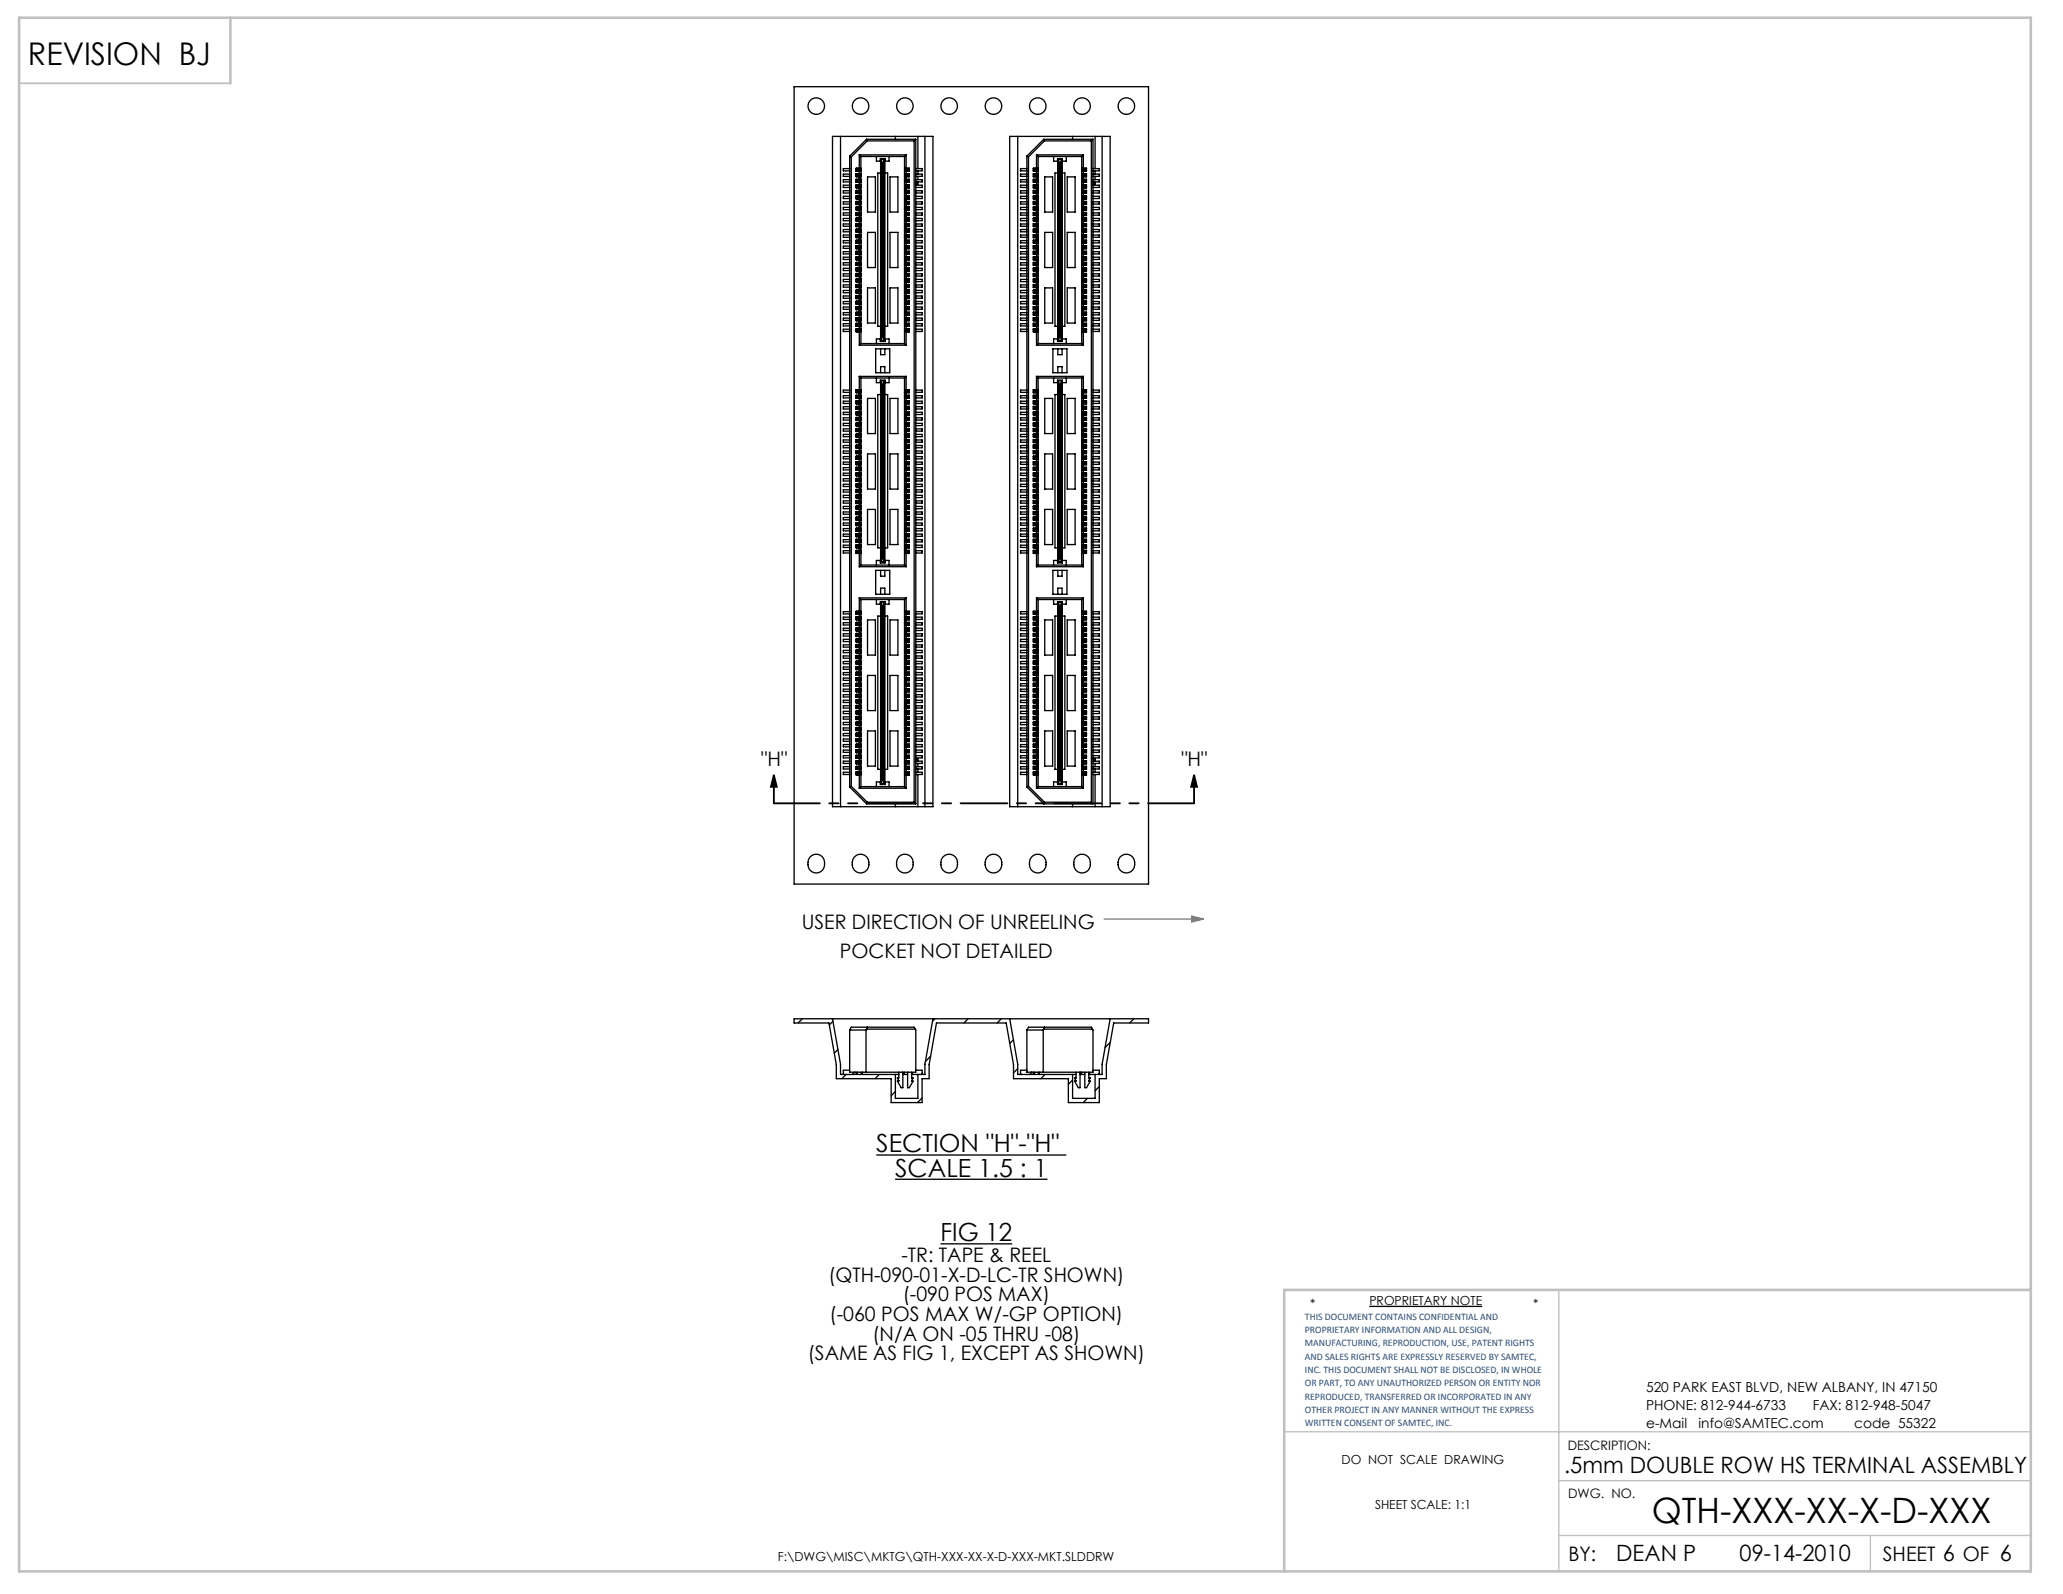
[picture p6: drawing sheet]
<svg xmlns="http://www.w3.org/2000/svg" width="279mm" height="216mm" viewBox="0 0 279 216" stroke-linecap="round" stroke-linejoin="round" font-family="sans-serif">
<defs><g id="words">
<text font-size="4.7" x="223.7" y="206.3">QTH-XXX-XX-X-D-XXX</text>
<text font-size="4.2" x="3.8" y="8.9">REVISION BJ</text>
<g font-size="3.4">
<text x="118.7" y="156.1">SECTION &quot;H&quot;-&quot;H&quot;</text>
<text x="121.2" y="159.4">SCALE 1.5 : 1</text>
<text x="127.4" y="168.1">FIG 12</text>
</g>
<g font-size="3">
<text x="211.8" y="199.5">.5mm DOUBLE ROW HS TERMINAL ASSEMBLY</text>
<text x="218.9" y="211.4">DEAN P</text>
<text x="235.6" y="211.4">09-14-2010</text>
</g>
<g font-size="2.7">
<text x="103.1" y="103.8">&quot;H&quot;</text>
<text x="160" y="103.8">&quot;H&quot;</text>
<text x="108.6" y="125.8">USER DIRECTION OF UNREELING</text>
<text x="113.8" y="129.8">POCKET NOT DETAILED</text>
<text x="112.2" y="173.6">(QTH-090-01-X-D-LC-TR SHOWN)</text>
<text x="122.1" y="170.9">-TR: TAPE &amp; REEL</text>
<text x="112.3" y="178.9">(-060 POS MAX W/-GP OPTION)</text>
<text x="122.3" y="176.3">(-090 POS MAX)</text>
<text x="109.4" y="184.3">(SAME AS FIG 1, EXCEPT AS SHOWN)</text>
<text x="118.2" y="181.6">(N/A ON -05 THRU -08)</text>
<text x="212.4" y="211.5">BY:</text>
<text x="255" y="211.4">SHEET 6 OF 6</text>
</g>
<g font-size="1.9">
<text x="222.9" y="188.6">520 PARK EAST BLVD, NEW ALBANY, IN 47150</text>
<text x="222.9" y="191">PHONE: 812-944-6733</text>
<text x="245.5" y="191">FAX: 812-948-5047</text>
<text x="222.9" y="193.4">e-Mail</text>
<text x="230" y="193.4">info@SAMTEC.com</text>
<text x="251.1" y="193.4">code 55322</text>
</g>
<g font-size="1.8">
<text x="212.3" y="196.4">DESCRIPTION:</text>
<text x="212.4" y="202.9">DWG. NO.</text>
</g>
<g font-size="1.7">
<text x="177.4" y="177.2">*</text>
<text x="185.5" y="176.8">PROPRIETARY NOTE</text>
<text x="207.7" y="177.2">*</text>
<text x="181.7" y="198.3">DO NOT SCALE DRAWING</text>
<text x="186.2" y="204.3">SHEET SCALE: 1:1</text>
<text x="105.3" y="211.5">F:\DWG\MISC\MKTG\QTH-XXX-XX-X-D-XXX-MKT.SLDDRW</text>
</g>
<g font-size="1.4" fill="#1f497d">
<text x="176.7" y="178.8">THIS DOCUMENT CONTAINS CONFIDENTIAL AND</text>
<text x="176.7" y="180.6">PROPRIETARY INFORMATION AND ALL DESIGN,</text>
<text x="176.7" y="182.4">MANUFACTURING, REPRODUCTION, USE, PATENT RIGHTS</text>
<text x="176.7" y="184.2">AND SALES RIGHTS ARE EXPRESSLY RESERVED BY SAMTEC,</text>
<text x="176.7" y="186">INC. THIS DOCUMENT SHALL NOT BE DISCLOSED, IN WHOLE</text>
<text x="176.7" y="187.8">OR PART, TO ANY UNAUTHORIZED PERSON OR ENTITY NOR</text>
<text x="176.7" y="189.6">REPRODUCED, TRANSFERRED OR INCORPORATED IN ANY</text>
<text x="176.7" y="191.4">OTHER PROJECT IN ANY MANNER WITHOUT THE EXPRESS</text>
<text x="176.7" y="193.2">WRITTEN CONSENT OF SAMTEC, INC.</text>
</g>
</g></defs>
<g fill="none" stroke="#000" stroke-width=".18">
<path d="M107.5 11.7h48v108h-48zM112.7 18.5h13.7v90.8h-13.7zM113.8 18.5v90.8M117.4 18.9l-2.3 2.2M117.4 18.9l.1 .2M117.4 18.9h6.6M117.5 19.1l-2.2 2.1M117.5 19.1h6.3M121.3 18.5v.4M123.8 19.1v89.6M124 18.9l-.2 .2M124 18.9v90"/>
<path d="M124.3 18.5v4.3M125.3 18.5v90.8M136.7 18.5h13.7v90.8h-13.7zM137.8 18.5v90.8M141.4 18.9h6.6M141.4 18.9l-2.3 2.2M141.4 18.9l.1 .2M141.5 19.1h6.3M141.5 19.1l-2.2 2.1M145.3 18.5v.4M147.8 19.1v89.6M148 18.9l-.2 .2"/>
<path d="M148 18.9v90M148.3 18.5v4.3M149.3 18.5v90.8M115.1 21.1l.2 .1M115.1 21.1v85.5M115.1 39.3h-.9v.3h.9M115.1 38.6h-.9v.3h.9M115.1 37.8h-.9v.3h.9M115.1 37.1h-.9v.3h.9M115.1 36.3h-.9v.3h.9M115.1 35.6h-.9v.3h.9M115.1 34.8h-.9v.3h.9"/>
<path d="M115.1 34.1h-.9v.3h.9M115.1 33.3h-.9v.3h.9M115.1 32.6h-.9v.3h.9M115.1 31.8h-.9v.3h.9M115.1 31.1h-.9v.3h.9M115.1 30.3h-.9v.3h.9M115.1 29.6h-.9v.3h.9M115.1 28.8h-.9v.3h.9M115.1 28.1h-.9v.3h.9M115.1 27.3h-.9v.3h.9M115.1 26.6h-.9v.3h.9M115.1 25.8h-.9v.3h.9"/>
<path d="M115.1 25.1h-.9v.3h.9M115.1 24.3h-.9v.3h.9M115.1 23.6h-.9v.3h.9M115.1 22.8h-.9v.3h.9M115.3 21.2v85.3M116 22.8h.6v.4h-.6M116 23.6h.6v.3h-.6M116 24.3h.6v.4l-.6-.1M116 25.1h.6v.3h-.6M116 25.8h.6v.4l-.6-.1M116 26.6h.6v.3h-.6M116 27.3h.6v.4h-.6"/>
<path d="M116 28.1h.6v.3h-.6M116 28.8h.6v.4l-.6-.1M116 29.6h.6v.3h-.6M116 30.3h.6v.4l-.6-.1M116 31.1h.6v.3h-.6M116 31.8h.6v.4h-.6M116 32.6h.6v.3h-.6M116 33.3h.6v.4l-.6-.1M116 34.1h.6v.3h-.6M116 34.8h.6v.4l-.6-.1M116 35.6h.6v.3h-.6M116 36.3h.6v.4h-.6"/>
<path d="M116 37.1h.6v.3h-.6M116 37.8h.6v.4l-.6-.1M116 38.6h.6v.3h-.6M116 39.3h.6v.4l-.6-.1M116 38.6h.6M116 37.8h.6M116 37.4h.6M116 36.6h.6M116 33.3h.6M116 32.9h.6M116 32.1h.6M116 28.8h.6"/>
<path d="M116 28.1h.6M116 27.6h.6M116 26.9h.6M116 24.3h.6M116 23.6h.6M116 23.1h.6M116 22.9h.2M116 39.4h.2M116 38.6l.2 .1M116 37.9h.2M116 37.1l.2 .1M116 36.4h.2"/>
<path d="M116 35.6l.2 .1M116 34.9h.2M116 34.1l.2 .1M116 33.4h.2M116 32.6l.2 .1M116 31.9h.2M116 31.1l.2 .1M116 30.4h.2M116 29.6l.2 .1M116 28.9h.2M116 28.1l.2 .1M116 27.4h.2"/>
<path d="M116 26.6l.2 .1M116 25.9h.2M116 25.1l.2 .1M116 24.4h.2M116 23.6l.2 .1M116 22.8v.3M116 23.6v.3M116 24.3v.3M116 25.1v.3M116 25.8v.3M116 26.6v.3M116 27.3v.3"/>
<path d="M116 28.1v.3M116 28.8v.3M116 29.6v.3M116 30.3v.3M116 31.1v.3M116 31.8v.3M116 32.6v.3M116 33.3v.3M116 34.1v.3M116 34.8v.3M116 35.6v.3M116 36.3v.3"/>
<path d="M116 37.1v.3M116 37.8v.3M116 38.6v.3M116 39.3v.3M116.2 23.1h-.2M116.2 39.6h-.2M116.2 38.8h-.2M116.2 38.1h-.2M116.2 37.3h-.2M116.2 36.6h-.2M116.2 35.8h-.2M116.2 35.1h-.2"/>
<path d="M116.2 34.3h-.2M116.2 33.6h-.2M116.2 32.8h-.2M116.2 32.1h-.2M116.2 31.3h-.2M116.2 30.6h-.2M116.2 29.8h-.2M116.2 29.1h-.2M116.2 28.3h-.2M116.2 27.6h-.2M116.2 26.8h-.2M116.2 26.1h-.2"/>
<path d="M116.2 25.3h-.2M116.2 24.6h-.2M116.2 23.8h-.2M116.2 39.6h.1M116.2 39.4h.1M116.2 38.8h.1M116.2 38.7h.1M116.2 38.1h.1M116.2 37.9h.1M116.2 37.3h.1M116.2 37.2h.1M116.2 36.6h.1"/>
<path d="M116.2 36.4h.1M116.2 35.8h.1M116.2 35.7h.1M116.2 35.1h.1M116.2 34.9h.1M116.2 34.3h.1M116.2 34.2h.1M116.2 33.6h.1M116.2 33.4h.1M116.2 32.8h.1M116.2 32.7h.1M116.2 32.1h.1"/>
<path d="M116.2 31.9h.1M116.2 31.3h.1M116.2 31.2h.1M116.2 30.6h.1M116.2 30.4h.1M116.2 29.8h.1M116.2 29.7h.1M116.2 29.1h.1M116.2 28.9h.1M116.2 28.3h.1M116.2 28.2h.1M116.2 27.6h.1"/>
<path d="M116.2 27.4h.1M116.2 26.8h.1M116.2 26.7h.1M116.2 26.1h.1M116.2 25.9h.1M116.2 25.3h.1M116.2 25.2h.1M116.2 24.6h.1M116.2 24.4h.1M116.2 23.8h.1M116.2 23.7h.1M116.2 23.1h.1"/>
<path d="M116.2 22.9h.1M116.2 22.9v.2M116.2 23.7v.1M116.2 24.4v.2M116.2 25.2v.1M116.2 25.9v.2M116.2 26.7v.1M116.2 27.4v.2M116.2 28.2v.1M116.2 28.9v.2M116.2 29.7v.1M116.2 30.4v.2"/>
<path d="M116.2 31.2v.1M116.2 31.9v.2M116.2 32.7v.1M116.2 33.4v.2M116.2 34.2v.1M116.2 34.9v.2M116.2 35.7v.1M116.2 36.4v.2M116.2 37.2v.1M116.2 37.9v.2M116.2 38.7v.1M116.2 39.4v.2"/>
<path d="M116.2 23.1h.2M116.2 39.6h.2M116.2 38.8h.2M116.2 38.1h.2M116.2 37.3h.2M116.2 36.6h.2M116.2 35.8h.2M116.2 35.1h.2M116.2 34.3h.2M116.2 33.6h.2M116.2 32.8h.2M116.2 32.1h.2"/>
<path d="M116.2 31.3h.2M116.2 30.6h.2M116.2 29.8h.2M116.2 29.1h.2M116.2 28.3h.2M116.2 27.6h.2M116.2 26.8h.2M116.2 26.1h.2M116.2 25.3h.2M116.2 24.6h.2M116.2 23.8h.2M116.4 22.9h-.2"/>
<path d="M116.4 39.4h-.2M116.4 38.7h-.2M116.4 37.9h-.2M116.4 37.2h-.2M116.4 36.4h-.2M116.4 35.6l-.2 .1M116.4 34.9h-.2M116.4 34.1l-.2 .1M116.4 33.4h-.2M116.4 32.6l-.2 .1M116.4 31.9h-.2M116.4 31.1l-.2 .1"/>
<path d="M116.4 30.4h-.2M116.4 29.6l-.2 .1M116.4 28.9h-.2M116.4 28.1l-.2 .1M116.4 27.4h-.2M116.4 26.6l-.2 .1M116.4 25.9h-.2M116.4 25.1l-.2 .1M116.4 24.4h-.2M116.4 23.6l-.2 .1M116.4 22.9v.2M116.4 23.6v.2"/>
<path d="M116.4 24.4v.2M116.4 25.1v.2M116.4 25.9v.2M116.4 26.6v.2M116.4 27.4v.2M116.4 28.1v.2M116.4 28.9v.2M116.4 29.6v.2M116.4 30.4v.2M116.4 31.1v.2M116.4 31.9v.2M116.4 32.6v.2"/>
<path d="M116.4 33.4v.2M116.4 34.1v.2M116.4 34.9v.2M116.4 35.6v.2M116.4 36.4v.2M116.4 37.2v.1M116.4 37.9v.2M116.4 38.7v.1M116.4 39.4v.2M116.4 23.1h.1M116.4 39.6h.1M116.4 38.8l.1 .1"/>
<path d="M116.4 38.1h.1M116.4 37.3l.1 .1M116.4 36.6h.1M116.4 35.8l.1 .1M116.4 35.1h.1M116.4 34.3l.1 .1M116.4 33.6h.1M116.4 32.8l.1 .1M116.4 32.1h.1M116.4 31.3l.1 .1M116.4 30.6h.1M116.4 29.8l.1 .1"/>
<path d="M116.4 29.1h.1M116.4 28.3l.1 .1M116.4 27.6h.1M116.4 26.8l.1 .1M116.4 26.1h.1M116.4 25.3l.1 .1M116.4 24.6h.1M116.4 23.8l.1 .1M116.4 21v1.8M116.4 23.2v.3M116.4 23.9v.4M116.4 24.7v.3"/>
<path d="M116.4 25.4v.4M116.4 26.2v.3M116.4 26.9v.4M116.4 27.7v.3M116.4 28.4v.4M116.4 29.2v.3M116.4 29.9v.4M116.4 30.7v.3M116.4 31.4v.4M116.4 32.2v.3M116.4 33v.3M116.4 33.7v.3"/>
<path d="M116.4 34.5v.3M116.4 35.2v.3M116.4 36v.3M116.4 36.7v.3M116.4 37.5v.3M116.4 38.2v.3M116.4 39v.3M116.4 39.7v.3M116.4 21h6.3M116.4 21l.2 .2M116.5 22.8l-.1 .1M116.5 39.3l-.1 .1"/>
<path d="M116.5 38.6l-.1 .1M116.5 37.8l-.1 .1M116.5 37.1l-.1 .1M116.5 36.3l-.1 .1M116.5 35.6h-.1M116.5 34.8l-.1 .1M116.5 34.1h-.1M116.5 33.3l-.1 .1M116.5 32.6h-.1M116.5 31.8l-.1 .1M116.5 31.1h-.1M116.5 30.3l-.1 .1"/>
<path d="M116.5 29.6h-.1M116.5 28.8l-.1 .1M116.5 28.1h-.1M116.5 27.3l-.1 .1M116.5 26.6h-.1M116.5 25.8l-.1 .1M116.5 25.1h-.1M116.5 24.3l-.1 .1M116.5 23.6h-.1M116.6 22.8h.1M116.6 39.3h.1M116.6 38.6h.1"/>
<path d="M116.6 37.8h.1M116.6 37.1h.1M116.6 36.3h.1M116.6 35.6h.1M116.6 34.8h.1M116.6 34.1h.1M116.6 33.3h.1M116.6 32.6h.1M116.6 31.8h.1M116.6 31.1h.1M116.6 30.3h.1M116.6 29.6h.1"/>
<path d="M116.6 28.8h.1M116.6 28.1h.1M116.6 27.3h.1M116.6 26.6h.1M116.6 25.8h.1M116.6 25.1h.1M116.6 24.3h.1M116.6 23.6h.1M116.6 22.8v.3M116.6 23.6v.3M116.6 24.3v.3M116.6 25.1v.3"/>
<path d="M116.6 25.8v.3M116.6 26.6v.3M116.6 27.3v.3M116.6 28.1v.3M116.6 28.8v.3M116.6 29.6v.3M116.6 30.3v.3M116.6 31.1v.3M116.6 31.8v.3M116.6 32.6v.3M116.6 33.3v.3M116.6 34.1v.3"/>
<path d="M116.6 34.8v.3M116.6 35.6v.3M116.6 36.3v.3M116.6 37.1v.3M116.6 37.8v.3M116.6 38.6v.3M116.6 39.3v.3M116.6 23.1h.1M116.6 39.6h.1M116.6 38.9h.1M116.6 38.1h.1M116.6 37.4h.1"/>
<path d="M116.6 36.6h.1M116.6 35.9h.1M116.6 35.1h.1M116.6 34.4h.1M116.6 33.6h.1M116.6 32.9h.1M116.6 32.1h.1M116.6 31.4h.1M116.6 30.6h.1M116.6 29.9h.1M116.6 29.1h.1M116.6 28.4h.1"/>
<path d="M116.6 27.6h.1M116.6 26.9h.1M116.6 26.1h.1M116.6 25.4h.1M116.6 24.6h.1M116.6 23.9h.1M116.6 21.2v1.6h-.7v.4h.7v.3h-.7v.4h.7v.4h-.7v.4h.7v.3h-.7v.4h.7v.4h-.7v.4h.7v.3h-.7v.4h.7v.4h-.7v.4h.7v.3h-.7v.4h.7v.4h-.7v.4h.7v.3h-.7v.4h.7v.4h-.7v.4h.7v.3h-.7v.4h.7v.4h-.7v.4h.7v.3h-.7v.5h.7v.3h-.7v.4h.7v.3h-.7v.5h.7v.3h-.7v.4h.7v.3h-.7v.5h.7v.3h-.7v.4h.7v.3h-.7v.5h.7v.3h-.7v.4h.7v.3h-.7v.5h.7v.3h-.7v.4h.7v.3h-.7v.5h.7v.3h-.7v.4h.7v.3h-.7v.5h.7v.3h-.7v.4h.7v.3h-.7v.5h.7v.3h-.7v.4h.7v.3h-.7v.5h.7v1.5M116.6 21.2h5.9M117.5 31.5h1.1v4.7h-1.1zM117.5 24h1.1v4.7h-1.1zM117.5 39h1.1v4.8h-1.1zM118.7 21.2v.6h.5v-.3h.7v.3h.5v-.6"/>
<path d="M119.3 23.4h-.4v20.8h.4M119.3 21.6h.5v24.6h-.5zM119.3 21.6v.1M119.3 21.7l.2 .5M119.3 21.7v24.3M119.5 22.2v23.3M119.5 22.2h.1M119.6 22.2v23.3M119.8 21.6v.1M119.8 21.7l-.2 .5M119.8 21.7v24.3M119.8 23.4h.4v20.8h-.4"/>
<path d="M120.5 31.5h1.1v4.7h-1.1zM120.5 24h1.1v4.7h-1.1zM120.5 39h1.1v4.8h-1.1zM122.5 21.2v1.6h.7v.4h-.7v.3h.7v.4h-.7v.4h.7v.4h-.7v.3h.7v.4h-.7v.4h.7v.4h-.7v.3h.7v.4h-.7v.4h.7v.4h-.7v.3h.7v.4h-.7v.4h.7v.4h-.7v.3h.7v.4h-.7v.4h.7v.4h-.7v.3h.7v.4h-.7v.4h.7v.4h-.7v.3h.7v.5h-.7v.3h.7v.4h-.7v.3h.7v.5h-.7v.3h.7v.4h-.7v.3h.7v.5h-.7v.3h.7v.4h-.7v.3h.7v.5h-.7v.3h.7v.4h-.7v.3h.7v.5h-.7v.3h.7v.4h-.7v.3h.7v.5h-.7v.3h.7v.4h-.7v.3h.7v.5h-.7v.3h.7v.4h-.7v.3h.7v.5h-.7v.3h.7v.4h-.7v.3h.7v.5h-.7v1.5M122.5 38.6h.6M122.5 37.8h.6M122.5 37.4h.6M122.5 36.6h.6M122.5 33.3h.6M122.5 32.9h.6M122.5 32.1h.6M122.5 28.8h.6"/>
<path d="M122.5 28.1h.6M122.5 27.6h.6M122.5 26.9h.6M122.5 24.3h.6M122.5 23.6h.6M122.5 23.1h.6M122.5 22.8h.1M122.5 23.6h.1M122.5 24.3h.1M122.5 25.1h.1M122.5 25.8h.1M122.5 26.6h.1"/>
<path d="M122.5 27.3h.1M122.5 28.1h.1M122.5 28.8h.1M122.5 29.6h.1M122.5 30.3h.1M122.5 31.1h.1M122.5 31.8h.1M122.5 32.6h.1M122.5 33.3h.1M122.5 34.1h.1M122.5 34.8h.1M122.5 35.6h.1"/>
<path d="M122.5 36.3h.1M122.5 37.1h.1M122.5 37.8h.1M122.5 38.6h.1M122.5 39.3h.1M122.5 22.8v.3M122.5 23.6v.3M122.5 24.3v.3M122.5 25.1v.3M122.5 25.8v.3M122.5 26.6v.3M122.5 27.3v.3"/>
<path d="M122.5 28.1v.3M122.5 28.8v.3M122.5 29.6v.3M122.5 30.3v.3M122.5 31.1v.3M122.5 31.8v.3M122.5 32.6v.3M122.5 33.3v.3M122.5 34.1v.3M122.5 34.8v.3M122.5 35.6v.3M122.5 36.3v.3"/>
<path d="M122.5 37.1v.3M122.5 37.8v.3M122.5 38.6v.3M122.5 39.3v.3M122.5 23.1h.1M122.5 23.9h.1M122.5 24.6h.1M122.5 25.4h.1M122.5 26.1h.1M122.5 26.9h.1M122.5 27.6h.1M122.5 28.4h.1"/>
<path d="M122.5 29.1h.1M122.5 29.9h.1M122.5 30.6h.1M122.5 31.4h.1M122.5 32.1h.1M122.5 32.9h.1M122.5 33.6h.1M122.5 34.4h.1M122.5 35.1h.1M122.5 35.9h.1M122.5 36.6h.1M122.5 37.4h.1"/>
<path d="M122.5 38.1h.1M122.5 38.9h.1M122.5 39.6h.1M122.6 31.1h.1M122.6 30.3l.1 .1M122.6 29.6h.1M122.6 28.8l.1 .1M122.6 28.1h.1M122.6 27.3l.1 .1M122.6 26.6h.1M122.6 22.8l.1 .1M122.6 23.6h.1"/>
<path d="M122.6 24.3l.1 .1M122.6 25.1h.1M122.6 25.8l.1 .1M122.6 31.8l.1 .1M122.6 32.6h.1M122.6 33.3l.1 .1M122.6 34.1h.1M122.6 34.8l.1 .1M122.6 35.6h.1M122.6 36.3l.1 .1M122.6 37.1l.1 .1M122.6 37.8l.1 .1"/>
<path d="M122.6 38.6l.1 .1M122.6 39.3l.1 .1M122.7 21v1.8M122.7 23.2v.3M122.7 23.9v.4M122.7 24.7v.3M122.7 25.4v.4M122.7 26.2v.3M122.7 26.9v.4M122.7 27.7v.3M122.7 28.4v.4M122.7 29.2v.3"/>
<path d="M122.7 29.9v.4M122.7 30.7v.3M122.7 31.4v.4M122.7 32.2v.3M122.7 33v.3M122.7 33.7v.3M122.7 34.5v.3M122.7 35.2v.3M122.7 36v.3M122.7 36.7v.3M122.7 37.5v.3M122.7 38.2v.3"/>
<path d="M122.7 39v.3M122.7 39.7v.3M122.7 21l-.2 .2M122.7 22.9h.2M122.7 23.6l.2 .1M122.7 24.4h.2M122.7 25.1l.2 .1M122.7 25.9h.2M122.7 26.6l.2 .1M122.7 27.4h.2M122.7 28.1l.2 .1M122.7 28.9h.2"/>
<path d="M122.7 29.6l.2 .1M122.7 30.4h.2M122.7 31.1l.2 .1M122.7 31.9h.2M122.7 32.6l.2 .1M122.7 33.4h.2M122.7 34.1l.2 .1M122.7 34.9h.2M122.7 35.6l.2 .1M122.7 36.4h.2M122.7 37.2h.2M122.7 37.9h.2"/>
<path d="M122.7 38.7h.2M122.7 39.4h.2M122.7 22.9v.2M122.7 23.6v.2M122.7 24.4v.2M122.7 25.1v.2M122.7 25.9v.2M122.7 26.6v.2M122.7 27.4v.2M122.7 28.1v.2M122.7 28.9v.2M122.7 29.6v.2"/>
<path d="M122.7 30.4v.2M122.7 31.1v.2M122.7 31.9v.2M122.7 32.6v.2M122.7 33.4v.2M122.7 34.1v.2M122.7 34.9v.2M122.7 35.6v.2M122.7 36.4v.2M122.7 37.2v.1M122.7 37.9v.2M122.7 38.7v.1"/>
<path d="M122.7 39.4v.2M122.7 23.1h-.1M122.7 23.8l-.1 .1M122.7 24.6h-.1M122.7 25.3l-.1 .1M122.7 26.1h-.1M122.7 26.8l-.1 .1M122.7 27.6h-.1M122.7 28.3l-.1 .1M122.7 29.1h-.1M122.7 29.8l-.1 .1M122.7 30.6h-.1"/>
<path d="M122.7 31.3l-.1 .1M122.7 32.1h-.1M122.7 32.8l-.1 .1M122.7 33.6h-.1M122.7 34.3l-.1 .1M122.7 35.1h-.1M122.7 35.8l-.1 .1M122.7 36.6h-.1M122.7 37.3l-.1 .1M122.7 38.1h-.1M122.7 38.8l-.1 .1M122.7 39.6h-.1"/>
<path d="M122.9 23.1h-.2M122.9 23.8h-.2M122.9 24.6h-.2M122.9 25.3h-.2M122.9 26.1h-.2M122.9 26.8h-.2M122.9 27.6h-.2M122.9 28.3h-.2M122.9 29.1h-.2M122.9 29.8h-.2M122.9 30.6h-.2M122.9 31.3h-.2"/>
<path d="M122.9 32.1h-.2M122.9 32.8h-.2M122.9 33.6h-.2M122.9 34.3h-.2M122.9 35.1h-.2M122.9 35.8h-.2M122.9 36.6h-.2M122.9 37.3h-.2M122.9 38.1h-.2M122.9 38.8h-.2M122.9 39.6h-.2M122.9 22.9v.2"/>
<path d="M122.9 23.7v.1M122.9 24.4v.2M122.9 25.2v.1M122.9 25.9v.2M122.9 26.7v.1M122.9 27.4v.2M122.9 28.2v.1M122.9 28.9v.2M122.9 29.7v.1M122.9 30.4v.2M122.9 31.2v.1M122.9 31.9v.2"/>
<path d="M122.9 32.7v.1M122.9 33.4v.2M122.9 34.2v.1M122.9 34.9v.2M122.9 35.7v.1M122.9 36.4v.2M122.9 37.2v.1M122.9 37.9v.2M122.9 38.7v.1M122.9 39.4v.2M122.9 39.6h.1M122.9 39.4h.1"/>
<path d="M122.9 38.8h.1M122.9 38.7h.1M122.9 38.1h.1M122.9 37.9h.1M122.9 37.3h.1M122.9 37.2h.1M122.9 36.6h.1M122.9 36.4h.1M122.9 35.8h.1M122.9 35.7h.1M122.9 35.1h.1M122.9 34.9h.1"/>
<path d="M122.9 34.3h.1M122.9 34.2h.1M122.9 33.6h.1M122.9 33.4h.1M122.9 32.8h.1M122.9 32.7h.1M122.9 32.1h.1M122.9 31.9h.1M122.9 31.3h.1M122.9 31.2h.1M122.9 30.6h.1M122.9 30.4h.1"/>
<path d="M122.9 29.8h.1M122.9 29.7h.1M122.9 29.1h.1M122.9 28.9h.1M122.9 28.3h.1M122.9 28.2h.1M122.9 27.6h.1M122.9 27.4h.1M122.9 26.8h.1M122.9 26.7h.1M122.9 26.1h.1M122.9 25.9h.1"/>
<path d="M122.9 25.3h.1M122.9 25.2h.1M122.9 24.6h.1M122.9 24.4h.1M122.9 23.8h.1M122.9 23.7h.1M122.9 23.1h.1M122.9 22.9h.1M122.9 23.1h.2M122.9 23.8h.2M122.9 24.6h.2M122.9 25.3h.2"/>
<path d="M122.9 26.1h.2M122.9 26.8h.2M122.9 27.6h.2M122.9 28.3h.2M122.9 29.1h.2M122.9 29.8h.2M122.9 30.6h.2M122.9 31.3h.2M122.9 32.1h.2M122.9 32.8h.2M122.9 33.6h.2M122.9 34.3h.2"/>
<path d="M122.9 35.1h.2M122.9 35.8h.2M122.9 36.6h.2M122.9 37.3h.2M122.9 38.1h.2M122.9 38.8h.2M122.9 39.6h.2M123.1 22.9h-.2M123.1 23.6l-.2 .1M123.1 24.4h-.2M123.1 25.1l-.2 .1M123.1 25.9h-.2"/>
<path d="M123.1 26.6l-.2 .1M123.1 27.4h-.2M123.1 28.1l-.2 .1M123.1 28.9h-.2M123.1 29.6l-.2 .1M123.1 30.4h-.2M123.1 31.1l-.2 .1M123.1 31.9h-.2M123.1 32.6l-.2 .1M123.1 33.4h-.2M123.1 34.1l-.2 .1M123.1 34.9h-.2"/>
<path d="M123.1 35.6l-.2 .1M123.1 36.4h-.2M123.1 37.1l-.2 .1M123.1 37.9h-.2M123.1 38.6l-.2 .1M123.1 39.4h-.2M123.1 22.8v.3M123.1 23.6v.3M123.1 24.3v.3M123.1 25.1v.3M123.1 25.8v.3M123.1 26.6v.3"/>
<path d="M123.1 27.3v.3M123.1 28.1v.3M123.1 28.8v.3M123.1 29.6v.3M123.1 30.3v.3M123.1 31.1v.3M123.1 31.8v.3M123.1 32.6v.3M123.1 33.3v.3M123.1 34.1v.3M123.1 34.8v.3M123.1 35.6v.3"/>
<path d="M123.1 36.3v.3M123.1 37.1v.3M123.1 37.8v.3M123.1 38.6v.3M123.1 39.3v.3M123.1 22.8h-.6v.4h.6M123.1 23.6h-.6v.3h.6M123.1 24.3h-.6v.4h.6M123.1 25.1h-.6v.3h.6M123.1 25.8h-.6v.4h.6M123.1 26.6h-.6v.3h.6M123.1 27.3h-.6v.4h.6"/>
<path d="M123.1 28.1h-.6v.3h.6M123.1 28.8h-.6v.4h.6M123.1 29.6h-.6v.3h.6M123.1 30.3h-.6v.4h.6M123.1 31.1h-.6v.3h.6M123.1 31.8h-.6v.4h.6M123.1 32.6h-.6v.3h.6M123.1 33.3h-.6v.4h.6M123.1 34.1h-.6v.3h.6M123.1 34.8h-.6v.4h.6M123.1 35.6h-.6v.3h.6M123.1 36.3h-.6v.4h.6"/>
<path d="M123.1 37.1h-.6v.3h.6M123.1 37.8h-.6v.4h.6M123.1 38.6h-.6v.3h.6M123.1 39.3h-.6v.4h.6M124 39.3h.9v.3h-.9M124 38.6h.9v.3h-.9M124 37.8h.9v.3h-.9M124 37.1h.9v.3h-.9M124 36.3h.9v.3h-.9M124 35.6h.9v.3h-.9M124 34.8h.9v.3h-.9M124 34.1h.9v.3h-.9"/>
<path d="M124 33.3h.9v.3h-.9M124 32.6h.9v.3h-.9M124 31.8h.9v.3h-.9M124 31.1h.9v.3h-.9M124 30.3h.9v.3h-.9M124 29.6h.9v.3h-.9M124 28.8h.9v.3h-.9M124 28.1h.9v.3h-.9M124 27.3h.9v.3h-.9M124 26.6h.9v.3h-.9M124 25.8h.9v.3h-.9M124 25.1h.9v.3h-.9"/>
<path d="M124 24.3h.9v.3h-.9M124 23.6h.9v.3h-.9M124 22.8h.9v.3h-.9M124.3 24.6v.4h-.3M124.3 23.1v.5M124.3 23.9v.4M139.1 39.3h-.9v.3h.9M139.1 38.6h-.9v.3h.9M139.1 37.8h-.9v.3h.9M139.1 37.1h-.9v.3h.9M139.1 36.3h-.9v.3h.9M139.1 35.6h-.9v.3h.9"/>
<path d="M139.1 34.8h-.9v.3h.9M139.1 34.1h-.9v.3h.9M139.1 33.3h-.9v.3h.9M139.1 32.6h-.9v.3h.9M139.1 31.8h-.9v.3h.9M139.1 31.1h-.9v.3h.9M139.1 30.3h-.9v.3h.9M139.1 29.6h-.9v.3h.9M139.1 28.8h-.9v.3h.9M139.1 28.1h-.9v.3h.9M139.1 27.3h-.9v.3h.9M139.1 26.6h-.9v.3h.9"/>
<path d="M139.1 25.8h-.9v.3h.9M139.1 25.1h-.9v.3h.9M139.1 24.3h-.9v.3h.9M139.1 23.6h-.9v.3h.9M139.1 22.8h-.9v.3h.9M139.1 21.1l.2 .1M139.1 21.1v85.5M139.3 21.2v85.3M140 23.6h.6M140 24.3h.6M140 26.9h.6M140 27.6h.6"/>
<path d="M140 28.1h.6M140 28.8h.6M140 32.1h.6M140 32.9h.6M140 33.3h.6M140 36.6h.6M140 37.4h.6M140 37.8h.6M140 38.6h.6M140 23.1h.6M140 38.6h.6v.3h-.6zM140 37.8h.6v.4l-.6-.1z"/>
<path d="M140 37.1h.6v.3h-.6zM140 36.3h.6v.4h-.6zM140 33.3h.6v.4l-.6-.1zM140 32.6h.6v.3h-.6zM140 31.8h.6v.4h-.6zM140 28.8h.6v.4l-.6-.1zM140 28.1h.6v.3h-.6zM140 27.3h.6v.4h-.6zM140 26.6h.6v.3h-.6zM140 24.3h.6v.4l-.6-.1zM140 23.6h.6v.3h-.6zM140 22.8h.6v.4h-.6z"/>
<path d="M140 23.6l.2 .1M140 24.4h.2M140 25.1l.2 .1M140 25.9h.2M140 26.6l.2 .1M140 27.4h.2M140 28.1l.2 .1M140 28.9h.2M140 29.6l.2 .1M140 30.4h.2M140 31.1l.2 .1M140 31.9h.2"/>
<path d="M140 32.6l.2 .1M140 33.4h.2M140 34.1l.2 .1M140 34.9h.2M140 35.6l.2 .1M140 36.4h.2M140 37.1l.2 .1M140 37.9h.2M140 38.6l.2 .1M140 39.4h.2M140 22.9h.2M140 22.8v.3"/>
<path d="M140 23.6v.3M140 24.3v.3M140 25.1v.3M140 25.8v.3M140 26.6v.3M140 27.3v.3M140 28.1v.3M140 28.8v.3M140 29.6v.3M140 30.3v.3M140 31.1v.3M140 31.8v.3"/>
<path d="M140 32.6v.3M140 33.3v.3M140 34.1v.3M140 34.8v.3M140 35.6v.3M140 36.3v.3M140 37.1v.3M140 37.8v.3M140 38.6v.3M140 39.3v.3M140.2 23.8h-.2M140.2 24.6h-.2"/>
<path d="M140.2 25.3h-.2M140.2 26.1h-.2M140.2 26.8h-.2M140.2 27.6h-.2M140.2 28.3h-.2M140.2 29.1h-.2M140.2 29.8h-.2M140.2 30.6h-.2M140.2 31.3h-.2M140.2 32.1h-.2M140.2 32.8h-.2M140.2 33.6h-.2"/>
<path d="M140.2 34.3h-.2M140.2 35.1h-.2M140.2 35.8h-.2M140.2 36.6h-.2M140.2 37.3h-.2M140.2 38.1h-.2M140.2 38.8h-.2M140.2 39.6h-.2M140.2 23.1h-.2M140.2 39.6h.1M140.2 39.4h.1M140.2 38.8h.1"/>
<path d="M140.2 38.7h.1M140.2 38.1h.1M140.2 37.9h.1M140.2 37.3h.1M140.2 37.2h.1M140.2 36.6h.1M140.2 36.4h.1M140.2 35.8h.1M140.2 35.7h.1M140.2 35.1h.1M140.2 34.9h.1M140.2 34.3h.1"/>
<path d="M140.2 34.2h.1M140.2 33.6h.1M140.2 33.4h.1M140.2 32.8h.1M140.2 32.7h.1M140.2 32.1h.1M140.2 31.9h.1M140.2 31.3h.1M140.2 31.2h.1M140.2 30.6h.1M140.2 30.4h.1M140.2 29.8h.1"/>
<path d="M140.2 29.7h.1M140.2 29.1h.1M140.2 28.9h.1M140.2 28.3h.1M140.2 28.2h.1M140.2 27.6h.1M140.2 27.4h.1M140.2 26.8h.1M140.2 26.7h.1M140.2 26.1h.1M140.2 25.9h.1M140.2 25.3h.1"/>
<path d="M140.2 25.2h.1M140.2 24.6h.1M140.2 24.4h.1M140.2 23.8h.1M140.2 23.7h.1M140.2 23.1h.1M140.2 22.9h.1M140.2 22.9v.2M140.2 23.7v.1M140.2 24.4v.2M140.2 25.2v.1M140.2 25.9v.2"/>
<path d="M140.2 26.7v.1M140.2 27.4v.2M140.2 28.2v.1M140.2 28.9v.2M140.2 29.7v.1M140.2 30.4v.2M140.2 31.2v.1M140.2 31.9v.2M140.2 32.7v.1M140.2 33.4v.2M140.2 34.2v.1M140.2 34.9v.2"/>
<path d="M140.2 35.7v.1M140.2 36.4v.2M140.2 37.2v.1M140.2 37.9v.2M140.2 38.7v.1M140.2 39.4v.2M140.2 23.8h.2M140.2 24.6h.2M140.2 25.3h.2M140.2 26.1h.2M140.2 26.8h.2M140.2 27.6h.2"/>
<path d="M140.2 28.3h.2M140.2 29.1h.2M140.2 29.8h.2M140.2 30.6h.2M140.2 31.3h.2M140.2 32.1h.2M140.2 32.8h.2M140.2 33.6h.2M140.2 34.3h.2M140.2 35.1h.2M140.2 35.8h.2M140.2 36.6h.2"/>
<path d="M140.2 37.3h.2M140.2 38.1h.2M140.2 38.8h.2M140.2 39.6h.2M140.2 23.1h.2M140.4 23.6l-.2 .1M140.4 24.4h-.2M140.4 25.1l-.2 .1M140.4 25.9h-.2M140.4 26.6l-.2 .1M140.4 27.4h-.2M140.4 28.1l-.2 .1"/>
<path d="M140.4 28.9h-.2M140.4 29.6l-.2 .1M140.4 30.4h-.2M140.4 31.1l-.2 .1M140.4 31.9h-.2M140.4 32.6l-.2 .1M140.4 33.4h-.2M140.4 34.1l-.2 .1M140.4 34.9h-.2M140.4 35.6l-.2 .1M140.4 36.4h-.2M140.4 37.2h-.2"/>
<path d="M140.4 37.9h-.2M140.4 38.7h-.2M140.4 39.4h-.2M140.4 22.9h-.2M140.4 22.9v.2M140.4 23.6v.2M140.4 24.4v.2M140.4 25.1v.2M140.4 25.9v.2M140.4 26.6v.2M140.4 27.4v.2M140.4 28.1v.2"/>
<path d="M140.4 28.9v.2M140.4 29.6v.2M140.4 30.4v.2M140.4 31.1v.2M140.4 31.9v.2M140.4 32.6v.2M140.4 33.4v.2M140.4 34.1v.2M140.4 34.9v.2M140.4 35.6v.2M140.4 36.4v.2M140.4 37.2v.1"/>
<path d="M140.4 37.9v.2M140.4 38.7v.1M140.4 39.4v.2M140.4 23.8l.1 .1M140.4 31.3l.1 .1M140.4 24.6h.1M140.4 25.3l.1 .1M140.4 26.1h.1M140.4 26.8l.1 .1M140.4 34.3l.1 .1M140.4 33.6h.1M140.4 32.8l.1 .1"/>
<path d="M140.4 32.1h.1M140.4 27.6h.1M140.4 28.3l.1 .1M140.4 29.1h.1M140.4 29.8l.1 .1M140.4 30.6h.1M140.4 35.1h.1M140.4 35.8l.1 .1M140.4 36.6h.1M140.4 37.3l.1 .1M140.4 38.1h.1M140.4 38.8l.1 .1"/>
<path d="M140.4 39.6h.1M140.4 23.1h.1M140.4 21h6.3M140.4 21v1.8M140.4 23.2v.3M140.4 23.9v.4M140.4 24.7v.3M140.4 25.4v.4M140.4 26.2v.3M140.4 26.9v.4M140.4 27.7v.3M140.4 28.4v.4"/>
<path d="M140.4 29.2v.3M140.4 29.9v.4M140.4 30.7v.3M140.4 31.4v.4M140.4 32.2v.3M140.4 33v.3M140.4 33.7v.3M140.4 34.5v.3M140.4 35.2v.3M140.4 36v.3M140.4 36.7v.3M140.4 37.5v.3"/>
<path d="M140.4 38.2v.3M140.4 39v.3M140.4 39.7v.3M140.4 21l.2 .2M140.5 23.6h-.1M140.5 24.3l-.1 .1M140.5 25.1h-.1M140.5 25.8l-.1 .1M140.5 26.6h-.1M140.5 27.3l-.1 .1M140.5 28.1h-.1M140.5 28.8l-.1 .1"/>
<path d="M140.5 29.6h-.1M140.5 30.3l-.1 .1M140.5 31.1h-.1M140.5 31.8l-.1 .1M140.5 32.6h-.1M140.5 33.3l-.1 .1M140.5 34.1h-.1M140.5 34.8l-.1 .1M140.5 35.6h-.1M140.5 36.3l-.1 .1M140.5 37.1l-.1 .1M140.5 37.8l-.1 .1"/>
<path d="M140.5 38.6l-.1 .1M140.5 39.3l-.1 .1M140.5 22.8l-.1 .1M140.6 23.9h.1M140.6 24.6h.1M140.6 25.1h.1M140.6 25.4h.1M140.6 25.8h.1M140.6 26.1h.1M140.6 26.6h.1M140.6 27.3h.1M140.6 28.4h.1"/>
<path d="M140.6 29.1h.1M140.6 29.6h.1M140.6 29.9h.1M140.6 30.3h.1M140.6 30.6h.1M140.6 31.1h.1M140.6 31.4h.1M140.6 31.8h.1M140.6 32.6h.1M140.6 33.6h.1M140.6 34.1h.1M140.6 34.4h.1"/>
<path d="M140.6 34.8h.1M140.6 35.1h.1M140.6 35.6h.1M140.6 35.9h.1M140.6 36.3h.1M140.6 37.1h.1M140.6 38.1h.1M140.6 38.9h.1M140.6 39.3h.1M140.6 39.6h.1M140.6 22.8h.1M140.6 22.8v.3"/>
<path d="M140.6 23.6v.3M140.6 24.3v.3M140.6 25.1v.3M140.6 25.8v.3M140.6 26.6v.3M140.6 27.3v.3M140.6 28.1v.3M140.6 28.8v.3M140.6 29.6v.3M140.6 30.3v.3M140.6 31.1v.3M140.6 31.8v.3"/>
<path d="M140.6 32.6v.3M140.6 33.3v.3M140.6 34.1v.3M140.6 34.8v.3M140.6 35.6v.3M140.6 36.3v.3M140.6 37.1v.3M140.6 37.8v.3M140.6 38.6v.3M140.6 39.3v.3M140.6 21.2v1.6h-.7v.4h.7v.3h-.7v.4h.7v.4h-.7v.4h.7v.3h-.7v.4h.7v.4h-.7v.4h.7v.3h-.7v.4h.7v.4h-.7v.4h.7v.3h-.7v.4h.7v.4h-.7v.4h.7v.3h-.7v.4h.7v.4h-.7v.4h.7v.3h-.7v.4h.7v.4h-.7v.4h.7v.3h-.7v.5h.7v.3h-.7v.4h.7v.3h-.7v.5h.7v.3h-.7v.4h.7v.3h-.7v.5h.7v.3h-.7v.4h.7v.3h-.7v.5h.7v.3h-.7v.4h.7v.3h-.7v.5h.7v.3h-.7v.4h.7v.3h-.7v.5h.7v.3h-.7v.4h.7v.3h-.7v.5h.7v.3h-.7v.4h.7v.3h-.7v.5h.7v.3h-.7v.4h.7v.3h-.7v.5h.7v1.5M140.6 21.2h5.9"/>
<path d="M140.6 39.3h-.6v.3l.6 .1M140.6 35.6h-.6v.3h.6M140.6 34.8h-.6v.3l.6 .1M140.6 34.1h-.6v.3h.6M140.6 31.1h-.6v.3h.6M140.6 30.3h-.6v.3l.6 .1M140.6 29.6h-.6v.3h.6M140.6 25.8h-.6v.3l.6 .1M140.6 25.1h-.6v.3h.6M140.6 25.8v.4M140.6 30.3v.4M140.6 34.8v.4"/>
<path d="M140.6 39.3v.4M141.5 31.5h1.1v4.7h-1.1zM141.5 39h1.1v4.8h-1.1zM141.5 24h1.1v4.7h-1.1zM142.7 21.2v.6h.5v-.3h.7v.3h.5v-.6M143.3 23.4h-.4v20.8h.4M143.3 21.6h.5v24.6h-.5zM143.3 21.6v.1M143.3 21.7l.2 .5M143.3 21.7v24.3M143.5 22.2h.1M143.5 22.2v23.3"/>
<path d="M143.6 22.2v23.3M143.8 21.6v.1M143.8 21.7l-.2 .5M143.8 21.7v24.3M143.8 23.4h.4v20.8h-.4M144.5 31.5h1.1v4.7h-1.1zM144.5 39h1.1v4.8h-1.1zM144.5 24h1.1v4.7h-1.1zM146.5 21.2v1.6h.7v.4h-.7v.3h.7v.4h-.7v.4h.7v.4h-.7v.3h.7v.4h-.7v.4h.7v.4h-.7v.3h.7v.4h-.7v.4h.7v.4h-.7v.3h.7v.4h-.7v.4h.7v.4h-.7v.3h.7v.4h-.7v.4h.7v.4h-.7v.3h.7v.4h-.7v.4h.7v.4h-.7v.3h.7v.5h-.7v.3h.7v.4h-.7v.3h.7v.5h-.7v.3h.7v.4h-.7v.3h.7v.5h-.7v.3h.7v.4h-.7v.3h.7v.5h-.7v.3h.7v.4h-.7v.3h.7v.5h-.7v.3h.7v.4h-.7v.3h.7v.5h-.7v.3h.7v.4h-.7v.3h.7v.5h-.7v.3h.7v.4h-.7v.3h.7v.5h-.7v.3h.7v.4h-.7v.3h.7v.5h-.7v1.5M146.5 39.3h.6v.4l-.6-.1M146.5 38.6h.6v.3h-.6zM146.5 37.8h.6v.4l-.6-.1z"/>
<path d="M146.5 37.1h.6v.3h-.6zM146.5 36.3h.6v.4h-.6zM146.5 35.6h.6v.3h-.6M146.5 34.8h.6v.4l-.6-.1M146.5 34.1h.6v.3h-.6M146.5 33.3h.6v.4l-.6-.1zM146.5 32.6h.6v.3h-.6zM146.5 31.8h.6v.4h-.6zM146.5 31.1h.6v.3h-.6M146.5 30.3h.6v.4l-.6-.1M146.5 29.6h.6v.3h-.6M146.5 28.8h.6v.4l-.6-.1z"/>
<path d="M146.5 28.1h.6v.3h-.6zM146.5 27.3h.6v.4h-.6zM146.5 26.6h.6v.3h-.6zM146.5 25.8h.6v.4l-.6-.1M146.5 25.1h.6v.3h-.6M146.5 24.3h.6v.4l-.6-.1zM146.5 23.6h.6v.3h-.6zM146.5 22.8h.6v.4h-.6zM146.5 25.1v.3M146.5 25.8v.4M146.5 29.6v.3M146.5 30.3v.4"/>
<path d="M146.5 31.1v.3M146.5 34.1v.3M146.5 34.8v.4M146.5 35.6v.3M146.5 39.3v.4M146.5 39.3v.3M146.5 37.1v.3h.6M146.5 36.3v.3h.6M146.5 34.8v.3M146.5 32.6v.3h.6M146.5 31.8v.3h.6M146.5 30.3v.3"/>
<path d="M146.5 27.3v.3h.6M146.5 26.6v.3h.6M146.5 25.8v.3M146.5 22.8v.3h.6M146.6 39.3l.1 .1M146.6 38.6l.1 .1M146.6 37.8l.1 .1M146.6 37.1l.1 .1M146.6 36.3l.1 .1M146.6 35.6h.1M146.6 34.8l.1 .1M146.6 34.1h.1"/>
<path d="M146.6 33.3l.1 .1M146.6 32.6h.1M146.6 31.8l.1 .1M146.6 31.1h.1M146.6 30.3l.1 .1M146.6 29.6h.1M146.6 28.8l.1 .1M146.6 28.1h.1M146.6 27.3l.1 .1M146.6 26.6h.1M146.6 25.8l.1 .1M146.6 25.1h.1"/>
<path d="M146.6 24.3l.1 .1M146.6 23.6h.1M146.6 22.8l.1 .1M146.7 21v1.8M146.7 23.2v.3M146.7 23.9v.4M146.7 24.7v.3M146.7 25.4v.4M146.7 26.2v.3M146.7 26.9v.4M146.7 27.7v.3M146.7 28.4v.4"/>
<path d="M146.7 29.2v.3M146.7 29.9v.4M146.7 30.7v.3M146.7 31.4v.4M146.7 32.2v.3M146.7 33v.3M146.7 33.7v.3M146.7 34.5v.3M146.7 35.2v.3M146.7 36v.3M146.7 36.7v.3M146.7 37.5v.3"/>
<path d="M146.7 38.2v.3M146.7 39v.3M146.7 39.7v.3M146.7 21l-.2 .2M146.7 39.4h.2M146.7 38.7h.2M146.7 37.9h.2M146.7 37.2h.2M146.7 36.4h.2M146.7 35.6l.2 .1M146.7 34.9h.2M146.7 34.1l.2 .1"/>
<path d="M146.7 33.4h.2M146.7 32.6l.2 .1M146.7 31.9h.2M146.7 31.1l.2 .1M146.7 30.4h.2M146.7 29.6l.2 .1M146.7 28.9h.2M146.7 28.1l.2 .1M146.7 27.4h.2M146.7 26.6l.2 .1M146.7 25.9h.2M146.7 25.1l.2 .1"/>
<path d="M146.7 24.4h.2M146.7 23.6l.2 .1M146.7 22.9h.2M146.7 22.9v.2M146.7 23.6v.2M146.7 24.4v.2M146.7 25.1v.2M146.7 25.9v.2M146.7 26.6v.2M146.7 27.4v.2M146.7 28.1v.2M146.7 28.9v.2"/>
<path d="M146.7 29.6v.2M146.7 30.4v.2M146.7 31.1v.2M146.7 31.9v.2M146.7 32.6v.2M146.7 33.4v.2M146.7 34.1v.2M146.7 34.9v.2M146.7 35.6v.2M146.7 36.4v.2M146.7 37.2v.1M146.7 37.9v.2"/>
<path d="M146.7 38.7v.1M146.7 39.4v.2M146.7 39.6h-.1M146.7 38.8l-.1 .1M146.7 38.1h-.1M146.7 37.3l-.1 .1M146.7 36.6h-.1M146.7 35.8l-.1 .1M146.7 35.1h-.1M146.7 34.3l-.1 .1M146.7 33.6h-.1M146.7 32.8l-.1 .1"/>
<path d="M146.7 32.1h-.1M146.7 31.3l-.1 .1M146.7 30.6h-.1M146.7 29.8l-.1 .1M146.7 29.1h-.1M146.7 28.3l-.1 .1M146.7 27.6h-.1M146.7 26.8l-.1 .1M146.7 26.1h-.1M146.7 25.3l-.1 .1M146.7 24.6h-.1M146.7 23.8l-.1 .1"/>
<path d="M146.7 23.1h-.1M146.9 39.6h-.2M146.9 38.8h-.2M146.9 38.1h-.2M146.9 37.3h-.2M146.9 36.6h-.2M146.9 35.8h-.2M146.9 35.1h-.2M146.9 34.3h-.2M146.9 33.6h-.2M146.9 32.8h-.2M146.9 32.1h-.2"/>
<path d="M146.9 31.3h-.2M146.9 30.6h-.2M146.9 29.8h-.2M146.9 29.1h-.2M146.9 28.3h-.2M146.9 27.6h-.2M146.9 26.8h-.2M146.9 26.1h-.2M146.9 25.3h-.2M146.9 24.6h-.2M146.9 23.8h-.2M146.9 23.1h-.2"/>
<path d="M146.9 22.9v.2M146.9 23.7v.1M146.9 24.4v.2M146.9 25.2v.1M146.9 25.9v.2M146.9 26.7v.1M146.9 27.4v.2M146.9 28.2v.1M146.9 28.9v.2M146.9 29.7v.1M146.9 30.4v.2M146.9 31.2v.1"/>
<path d="M146.9 31.9v.2M146.9 32.7v.1M146.9 33.4v.2M146.9 34.2v.1M146.9 34.9v.2M146.9 35.7v.1M146.9 36.4v.2M146.9 37.2v.1M146.9 37.9v.2M146.9 38.7v.1M146.9 39.4v.2M146.9 39.6h.1"/>
<path d="M146.9 39.4h.1M146.9 38.8h.1M146.9 38.7h.1M146.9 38.1h.1M146.9 37.9h.1M146.9 37.3h.1M146.9 37.2h.1M146.9 36.6h.1M146.9 36.4h.1M146.9 35.8h.1M146.9 35.7h.1M146.9 35.1h.1"/>
<path d="M146.9 34.9h.1M146.9 34.3h.1M146.9 34.2h.1M146.9 33.6h.1M146.9 33.4h.1M146.9 32.8h.1M146.9 32.7h.1M146.9 32.1h.1M146.9 31.9h.1M146.9 31.3h.1M146.9 31.2h.1M146.9 30.6h.1"/>
<path d="M146.9 30.4h.1M146.9 29.8h.1M146.9 29.7h.1M146.9 29.1h.1M146.9 28.9h.1M146.9 28.3h.1M146.9 28.2h.1M146.9 27.6h.1M146.9 27.4h.1M146.9 26.8h.1M146.9 26.7h.1M146.9 26.1h.1"/>
<path d="M146.9 25.9h.1M146.9 25.3h.1M146.9 25.2h.1M146.9 24.6h.1M146.9 24.4h.1M146.9 23.8h.1M146.9 23.7h.1M146.9 23.1h.1M146.9 22.9h.1M146.9 39.6h.2M146.9 38.8h.2M146.9 38.1h.2"/>
<path d="M146.9 37.3h.2M146.9 36.6h.2M146.9 35.8h.2M146.9 35.1h.2M146.9 34.3h.2M146.9 33.6h.2M146.9 32.8h.2M146.9 32.1h.2M146.9 31.3h.2M146.9 30.6h.2M146.9 29.8h.2M146.9 29.1h.2"/>
<path d="M146.9 28.3h.2M146.9 27.6h.2M146.9 26.8h.2M146.9 26.1h.2M146.9 25.3h.2M146.9 24.6h.2M146.9 23.8h.2M146.9 23.1h.2M147.1 39.4h-.2M147.1 38.6l-.2 .1M147.1 37.9h-.2M147.1 37.1l-.2 .1"/>
<path d="M147.1 36.4h-.2M147.1 35.6l-.2 .1M147.1 34.9h-.2M147.1 34.1l-.2 .1M147.1 33.4h-.2M147.1 32.6l-.2 .1M147.1 31.9h-.2M147.1 31.1l-.2 .1M147.1 30.4h-.2M147.1 29.6l-.2 .1M147.1 28.9h-.2M147.1 28.1l-.2 .1"/>
<path d="M147.1 27.4h-.2M147.1 26.6l-.2 .1M147.1 25.9h-.2M147.1 25.1l-.2 .1M147.1 24.4h-.2M147.1 23.6l-.2 .1M147.1 22.9h-.2M147.1 22.8v.3M147.1 23.6v.3M147.1 24.3v.3M147.1 25.1v.3M147.1 25.8v.3"/>
<path d="M147.1 26.6v.3M147.1 27.3v.3M147.1 28.1v.3M147.1 28.8v.3M147.1 29.6v.3M147.1 30.3v.3M147.1 31.1v.3M147.1 31.8v.3M147.1 32.6v.3M147.1 33.3v.3M147.1 34.1v.3M147.1 34.8v.3"/>
<path d="M147.1 35.6v.3M147.1 36.3v.3M147.1 37.1v.3M147.1 37.8v.3M147.1 38.6v.3M147.1 39.3v.3M147.1 38.6h-.6v.3M147.1 37.8h-.6v.3M147.1 33.3h-.6v.3M147.1 28.8h-.6v.3M147.1 28.1h-.6v.3M147.1 24.3h-.6v.3"/>
<path d="M147.1 23.6h-.6v.3M148 39.3h.9v.3h-.9M148 38.6h.9v.3h-.9M148 37.8h.9v.3h-.9M148 37.1h.9v.3h-.9M148 36.3h.9v.3h-.9M148 35.6h.9v.3h-.9M148 34.8h.9v.3h-.9M148 34.1h.9v.3h-.9M148 33.3h.9v.3h-.9M148 32.6h.9v.3h-.9M148 31.8h.9v.3h-.9"/>
<path d="M148 31.1h.9v.3h-.9M148 30.3h.9v.3h-.9M148 29.6h.9v.3h-.9M148 28.8h.9v.3h-.9M148 28.1h.9v.3h-.9M148 27.3h.9v.3h-.9M148 26.6h.9v.3h-.9M148 25.8h.9v.3h-.9M148 25.1h.9v.3h-.9M148 24.3h.9v.3h-.9M148 23.6h.9v.3h-.9M148 22.8h.9v.3h-.9"/>
<path d="M148.3 23.1v.5M148.3 23.9v.4M148.3 24.6v.4h-.3M115.1 44.6h-.9v.3h.9M115.1 43.8h-.9v.3h.9M115.1 43.1h-.9v.3h.9M115.1 42.3h-.9v.3h.9M115.1 41.6h-.9v.3h.9M115.1 40.8h-.9v.3h.9M115.1 40.1h-.9v.3h.9M115.1 59.6h-.9v.3h.9M115.1 58.8h-.9v.3h.9"/>
<path d="M115.1 58.1h-.9v.3h.9M115.1 57.3h-.9v.3h.9M115.1 56.6h-.9v.3h.9M115.1 55.8h-.9v.3h.9M115.1 55.1h-.9v.3h.9M115.1 54.3h-.9v.3h.9M115.1 53.6h-.9v.3h.9M115.1 52.8h-.9v.3h.9M116 40.1h.6v.3h-.6M116 40.8h.6v.4l-.6-.1M116 41.6h.6v.3h-.6M116 42.3h.6v.4l-.6-.1"/>
<path d="M116 43.1h.6v.3h-.6M116 43.8h.6v.4l-.6-.1M116 44.6h.6v.3h-.6M116 52.8h.6v.4l-.6-.1M116 53.6h.6v.3h-.6M116 54.3h.6v.4l-.6-.1M116 55.1h.6v.3h-.6M116 55.8h.6v.4h-.6M116 56.6h.6v.3h-.6M116 57.3h.6v.4l-.6-.1M116 58.1h.6v.3h-.6M116 58.8h.6v.4l-.6-.1"/>
<path d="M116 59.6h.6v.3h-.6M116 58.1h.6M116 57.3h.6M116 43.1h.6M116 42.3h.6M116 41.9h.6M116 52.8h.6M116 56.1h.6M116 56.9h.6M116 53.6h.6M116 52.9h.2M116 44.6l.2 .1"/>
<path d="M116 43.9h.2M116 43.1l.2 .1M116 42.4h.2M116 41.6l.2 .1M116 40.9h.2M116 40.1l.2 .1M116 59.6l.2 .1M116 58.9h.2M116 58.1l.2 .1M116 57.4h.2M116 56.6l.2 .1M116 55.9h.2"/>
<path d="M116 55.1l.2 .1M116 54.4h.2M116 53.6l.2 .1M116 40.1v.3M116 40.8v.3M116 41.6v.3M116 42.3v.3M116 43.1v.3M116 43.8v.3M116 44.6v.3M116 52.8v.3M116 53.6v.3"/>
<path d="M116 54.3v.3M116 55.1v.3M116 55.8v.3M116 56.6v.3M116 57.3v.3M116 58.1v.3M116 58.8v.3M116 59.6v.3M116.2 53.1h-.2M116.2 44.8l-.2 .1M116.2 44.1h-.2M116.2 43.3h-.2"/>
<path d="M116.2 42.6h-.2M116.2 41.8h-.2M116.2 41.1h-.2M116.2 40.3h-.2M116.2 59.8l-.2 .1M116.2 59.1h-.2M116.2 58.3l-.2 .1M116.2 57.6h-.2M116.2 56.8h-.2M116.2 56.1h-.2M116.2 55.3h-.2M116.2 54.6h-.2"/>
<path d="M116.2 53.8h-.2M116.2 59.8h.1M116.2 59.7h.1M116.2 59.1h.1M116.2 58.9h.1M116.2 58.3h.1M116.2 58.2h.1M116.2 57.6h.1M116.2 57.4h.1M116.2 44.8h.1M116.2 44.7h.1M116.2 44.1h.1"/>
<path d="M116.2 43.9h.1M116.2 43.3h.1M116.2 43.2h.1M116.2 42.6h.1M116.2 42.4h.1M116.2 41.8h.1M116.2 41.7h.1M116.2 41.1h.1M116.2 40.9h.1M116.2 40.3h.1M116.2 40.2h.1M116.2 53.1h.1"/>
<path d="M116.2 52.9h.1M116.2 56.1h.1M116.2 55.9h.1M116.2 56.8h.1M116.2 56.7h.1M116.2 55.3h.1M116.2 55.2h.1M116.2 54.6h.1M116.2 54.4h.1M116.2 53.7h.1M116.2 53.8h.1M116.2 40.2v.1"/>
<path d="M116.2 40.9v.2M116.2 41.7v.1M116.2 42.4v.2M116.2 43.2v.1M116.2 43.9v.2M116.2 44.7v.1M116.2 52.9v.2M116.2 53.7v.1M116.2 54.4v.2M116.2 55.2v.1M116.2 55.9v.2M116.2 56.7v.1"/>
<path d="M116.2 57.4v.2M116.2 58.2v.1M116.2 58.9v.2M116.2 59.7v.1M116.2 53.1h.2M116.2 44.8h.2M116.2 44.1h.2M116.2 43.3h.2M116.2 42.6h.2M116.2 41.8h.2M116.2 41.1h.2M116.2 40.3h.2"/>
<path d="M116.2 59.8h.2M116.2 59.1h.2M116.2 58.3h.2M116.2 57.6h.2M116.2 56.8h.2M116.2 56.1h.2M116.2 55.3h.2M116.2 54.6h.2M116.2 53.8h.2M116.4 52.9h-.2M116.4 44.7h-.2M116.4 43.9h-.2"/>
<path d="M116.4 43.2h-.2M116.4 42.4h-.2M116.4 41.7h-.2M116.4 40.9h-.2M116.4 40.2h-.2M116.4 59.7h-.2M116.4 58.9h-.2M116.4 58.2h-.2M116.4 57.4h-.2M116.4 56.7h-.2M116.4 55.9h-.2M116.4 55.2h-.2"/>
<path d="M116.4 54.4h-.2M116.4 53.7h-.2M116.4 40.2v.1M116.4 40.9v.2M116.4 41.7v.1M116.4 42.4v.2M116.4 43.2v.1M116.4 43.9v.2M116.4 44.7v.1M116.4 52.9v.2M116.4 53.7v.1M116.4 54.4v.2"/>
<path d="M116.4 55.2v.1M116.4 55.9v.2M116.4 56.7v.1M116.4 57.4v.2M116.4 58.2v.1M116.4 58.9v.2M116.4 59.7v.1M116.4 53.1h.1M116.4 44.8l.1 .1M116.4 44.1h.1M116.4 43.3l.1 .1M116.4 42.6h.1"/>
<path d="M116.4 41.8l.1 .1M116.4 41.1h.1M116.4 40.3l.1 .1M116.4 59.8l.1 .1M116.4 59.1h.1M116.4 58.3l.1 .1M116.4 57.6h.1M116.4 56.8l.1 .1M116.4 56.1h.1M116.4 55.3l.1 .1M116.4 54.6h.1M116.4 53.8l.1 .1"/>
<path d="M116.4 40.5v.3M116.4 41.2v.3M116.4 42v.3M116.4 42.7v.3M116.4 43.5v.3M116.4 44.2v.3M116.4 45v1.8M116.4 51v1.8M116.4 53.2v.3M116.4 54v.3M116.4 54.7v.3M116.4 55.5v.3"/>
<path d="M116.4 56.2v.3M116.4 57v.3M116.4 57.7v.3M116.4 58.5v.3M116.4 59.2v.3M116.4 60v.3M116.4 46.8h6.3M116.4 51h6.3M116.4 51l.2 .2M116.5 52.8l-.1 .1M116.5 44.6l-.1 .1M116.5 43.8l-.1 .1"/>
<path d="M116.5 43.1l-.1 .1M116.5 42.3l-.1 .1M116.5 41.6l-.1 .1M116.5 40.8l-.1 .1M116.5 40.1l-.1 .1M116.5 59.6l-.1 .1M116.5 58.8l-.1 .1M116.5 58.1l-.1 .1M116.5 57.3l-.1 .1M116.5 56.6l-.1 .1M116.5 55.8l-.1 .1M116.5 55.1l-.1 .1"/>
<path d="M116.5 54.3l-.1 .1M116.5 53.6l-.1 .1M116.6 52.8h.1M116.6 44.6h.1M116.6 43.8h.1M116.6 43.1h.1M116.6 42.3h.1M116.6 41.6h.1M116.6 40.8h.1M116.6 40.1h.1M116.6 59.6h.1M116.6 58.8h.1"/>
<path d="M116.6 58.1h.1M116.6 57.3h.1M116.6 56.6h.1M116.6 55.8h.1M116.6 55.1h.1M116.6 54.3h.1M116.6 53.6h.1M116.6 40.1v.3M116.6 40.8v.3M116.6 41.6v.3M116.6 42.3v.3M116.6 43.1v.3"/>
<path d="M116.6 43.8v.3M116.6 44.6v.3M116.6 52.8v.3M116.6 53.6v.3M116.6 54.3v.3M116.6 55.1v.3M116.6 55.8v.3M116.6 56.6v.3M116.6 57.3v.3M116.6 58.1v.3M116.6 58.8v.3M116.6 59.6v.3"/>
<path d="M116.6 53.1h.1M116.6 44.9h.1M116.6 44.1h.1M116.6 43.4h.1M116.6 42.6h.1M116.6 41.9h.1M116.6 41.1h.1M116.6 40.4h.1M116.6 59.9h.1M116.6 59.1h.1M116.6 58.4h.1M116.6 57.6h.1"/>
<path d="M116.6 56.9h.1M116.6 56.1h.1M116.6 55.4h.1M116.6 54.6h.1M116.6 53.9h.1M116.6 51.2v1.6h-.7v.4h.7v.3h-.7v.5h.7v.3h-.7v.4h.7v.3h-.7v.5h.7v.3h-.7v.4h.7v.3h-.7v.5h.7v.3h-.7v.4h.7v.3h-.7v.5h.7v.3h-.7v.4h.7v.3h-.7v.5h.7v.3h-.7v.4h.7v.3h-.7v.5h.7v.3h-.7v.4h.7v.3h-.7v.5h.7v.3h-.7v.4h.7v.3h-.7v.5h.7v.3h-.7v.4h.7v.3h-.7v.5h.7v.3h-.7v.4h.7v.3h-.7v.5h.7v.3h-.7v.4h.7v.3h-.7v.5h.7v.3h-.7v.4h.7v.3h-.7v.5h.7v.3h-.7v.4h.7v.3h-.7v.5h.7v.3h-.7v.4h.7v.3h-.7v.5h.7v.3h-.7v.4h.7v.3h-.7v.5h.7v1.5M116.6 46.5l-.2 .3M116.6 46.5h5.9M116.6 51.2h5.9M117.5 54h1.1v4.7h-1.1zM118.6 47.2h1.9v3.3h-1.9zM118.7 46.5v-.6h.5v.3h.7v-.3h.5v.6"/>
<path d="M118.7 51.2v.6h.5v-.3h.7v.3h.5v-.6M119.3 53.4h-.4v20.8h.4M119.3 47.2v.8h.5v-.8M119.3 50.5v-.8h.5v.8M119.3 51.6h.5v24.6h-.5zM119.3 46.1h.5M119.3 51.6v.1M119.3 51.7l.2 .5M119.3 46v.1M119.3 51.7v24.3M119.5 45.5l-.2 .5M119.5 52.2v23.3"/>
<path d="M119.5 52.2h.1M119.5 45.5h.1M119.6 45.5l.2 .5M119.6 52.2v23.3M119.8 51.6v.1M119.8 51.7l-.2 .5M119.8 46v.1M119.8 51.7v24.3M119.8 53.4h.4v20.8h-.4M120.5 54h1.1v4.7h-1.1zM122.5 51.2v1.6h.7v.4h-.7v.3h.7v.5h-.7v.3h.7v.4h-.7v.3h.7v.5h-.7v.3h.7v.4h-.7v.3h.7v.5h-.7v.3h.7v.4h-.7v.3h.7v.5h-.7v.3h.7v.4h-.7v.3h.7v.5h-.7v.3h.7v.4h-.7v.3h.7v.5h-.7v.3h.7v.4h-.7v.3h.7v.5h-.7v.3h.7v.4h-.7v.3h.7v.5h-.7v.3h.7v.4h-.7v.3h.7v.5h-.7v.3h.7v.4h-.7v.3h.7v.5h-.7v.3h.7v.4h-.7v.3h.7v.5h-.7v.3h.7v.4h-.7v.3h.7v.5h-.7v.3h.7v.4h-.7v.3h.7v.5h-.7v.3h.7v.4h-.7v.3h.7v.5h-.7v.3h.7v.4h-.7v.3h.7v.5h-.7v1.5M122.5 46.5l.2 .3"/>
<path d="M122.5 58.1h.6M122.5 57.3h.6M122.5 43.1h.6M122.5 42.3h.6M122.5 41.9h.6M122.5 52.8h.6M122.5 56.1h.6M122.5 56.9h.6M122.5 53.6h.6M122.5 52.8h.1M122.5 40.1h.1M122.5 40.8h.1"/>
<path d="M122.5 41.6h.1M122.5 42.3h.1M122.5 43.1h.1M122.5 43.8h.1M122.5 44.6h.1M122.5 57.3h.1M122.5 58.1h.1M122.5 58.8h.1M122.5 59.6h.1M122.5 56.6h.1M122.5 55.8h.1M122.5 55.1h.1"/>
<path d="M122.5 54.3h.1M122.5 53.6h.1M122.5 40.1v.3M122.5 40.8v.3M122.5 41.6v.3M122.5 42.3v.3M122.5 43.1v.3M122.5 43.8v.3M122.5 44.6v.3M122.5 52.8v.3M122.5 53.6v.3M122.5 54.3v.3"/>
<path d="M122.5 55.1v.3M122.5 55.8v.3M122.5 56.6v.3M122.5 57.3v.3M122.5 58.1v.3M122.5 58.8v.3M122.5 59.6v.3M122.5 53.1h.1M122.5 40.4h.1M122.5 41.1h.1M122.5 41.9h.1M122.5 42.6h.1"/>
<path d="M122.5 43.4h.1M122.5 44.1h.1M122.5 44.9h.1M122.5 57.6h.1M122.5 58.4h.1M122.5 59.1h.1M122.5 59.9h.1M122.5 56.9h.1M122.5 56.1h.1M122.5 55.4h.1M122.5 54.6h.1M122.5 53.9h.1"/>
<path d="M122.6 55.1l.1 .1M122.6 54.3l.1 .1M122.6 53.6l.1 .1M122.6 52.8l.1 .1M122.6 55.8l.1 .1M122.6 56.6l.1 .1M122.6 57.3l.1 .1M122.6 40.1l.1 .1M122.6 40.8l.1 .1M122.6 41.6l.1 .1M122.6 42.3l.1 .1M122.6 43.1l.1 .1"/>
<path d="M122.6 43.8l.1 .1M122.6 44.6l.1 .1M122.6 58.1l.1 .1M122.6 58.8l.1 .1M122.6 59.6l.1 .1M122.7 40.5v.3M122.7 41.2v.3M122.7 42v.3M122.7 42.7v.3M122.7 43.5v.3M122.7 44.2v.3M122.7 45v1.8"/>
<path d="M122.7 51v1.8M122.7 53.2v.3M122.7 54v.3M122.7 54.7v.3M122.7 55.5v.3M122.7 56.2v.3M122.7 57v.3M122.7 57.7v.3M122.7 58.5v.3M122.7 59.2v.3M122.7 60v.3M122.7 51l-.2 .2"/>
<path d="M122.7 52.9h.2M122.7 40.2h.2M122.7 40.9h.2M122.7 41.7h.2M122.7 42.4h.2M122.7 43.2h.2M122.7 43.9h.2M122.7 44.7h.2M122.7 57.4h.2M122.7 58.2h.2M122.7 58.9h.2M122.7 59.7h.2"/>
<path d="M122.7 56.7h.2M122.7 55.9h.2M122.7 55.2h.2M122.7 54.4h.2M122.7 53.7h.2M122.7 40.2v.1M122.7 40.9v.2M122.7 41.7v.1M122.7 42.4v.2M122.7 43.2v.1M122.7 43.9v.2M122.7 44.7v.1"/>
<path d="M122.7 52.9v.2M122.7 53.7v.1M122.7 54.4v.2M122.7 55.2v.1M122.7 55.9v.2M122.7 56.7v.1M122.7 57.4v.2M122.7 58.2v.1M122.7 58.9v.2M122.7 59.7v.1M122.7 53.1h-.1M122.7 40.3l-.1 .1"/>
<path d="M122.7 41.1h-.1M122.7 41.8l-.1 .1M122.7 42.6h-.1M122.7 43.3l-.1 .1M122.7 44.1h-.1M122.7 44.8l-.1 .1M122.7 57.6h-.1M122.7 58.3l-.1 .1M122.7 59.1h-.1M122.7 59.8l-.1 .1M122.7 56.8l-.1 .1M122.7 56.1h-.1"/>
<path d="M122.7 55.3l-.1 .1M122.7 54.6h-.1M122.7 53.8l-.1 .1M122.9 53.1h-.2M122.9 40.3h-.2M122.9 41.1h-.2M122.9 41.8h-.2M122.9 42.6h-.2M122.9 43.3h-.2M122.9 44.1h-.2M122.9 44.8h-.2M122.9 57.6h-.2"/>
<path d="M122.9 58.3h-.2M122.9 59.1h-.2M122.9 59.8h-.2M122.9 56.8h-.2M122.9 56.1h-.2M122.9 55.3h-.2M122.9 54.6h-.2M122.9 53.8h-.2M122.9 59.8h.1M122.9 59.7h.1M122.9 59.1h.1M122.9 58.9h.1"/>
<path d="M122.9 58.3h.1M122.9 58.2h.1M122.9 57.6h.1M122.9 57.4h.1M122.9 40.2v.1M122.9 40.9v.2M122.9 41.7v.1M122.9 42.4v.2M122.9 43.2v.1M122.9 43.9v.2M122.9 44.7v.1M122.9 52.9v.2"/>
<path d="M122.9 53.7v.1M122.9 54.4v.2M122.9 55.2v.1M122.9 55.9v.2M122.9 56.7v.1M122.9 57.4v.2M122.9 58.2v.1M122.9 58.9v.2M122.9 59.7v.1M122.9 44.8h.1M122.9 44.7h.1M122.9 44.1h.1"/>
<path d="M122.9 43.9h.1M122.9 43.3h.1M122.9 43.2h.1M122.9 42.6h.1M122.9 42.4h.1M122.9 41.8h.1M122.9 41.7h.1M122.9 41.1h.1M122.9 40.9h.1M122.9 40.3h.1M122.9 40.2h.1M122.9 53.1h.1"/>
<path d="M122.9 52.9h.1M122.9 56.1h.1M122.9 55.9h.1M122.9 56.8h.1M122.9 56.7h.1M122.9 55.3h.1M122.9 55.2h.1M122.9 54.6h.1M122.9 54.4h.1M122.9 53.7h.1M122.9 53.8h.1M122.9 53.1h.2"/>
<path d="M122.9 40.3h.2M122.9 41.1h.2M122.9 41.8h.2M122.9 42.6h.2M122.9 43.3h.2M122.9 44.1h.2M122.9 44.8l.2 .1M122.9 57.6h.2M122.9 58.3l.2 .1M122.9 59.1h.2M122.9 59.8l.2 .1M122.9 56.8h.2"/>
<path d="M122.9 56.1h.2M122.9 55.3h.2M122.9 54.6h.2M122.9 53.8h.2M123.1 52.9h-.2M123.1 40.1l-.2 .1M123.1 40.9h-.2M123.1 41.6l-.2 .1M123.1 42.4h-.2M123.1 43.1l-.2 .1M123.1 43.9h-.2M123.1 44.6l-.2 .1"/>
<path d="M123.1 57.4h-.2M123.1 58.1l-.2 .1M123.1 58.9h-.2M123.1 59.6l-.2 .1M123.1 56.6l-.2 .1M123.1 55.9h-.2M123.1 55.1l-.2 .1M123.1 54.4h-.2M123.1 53.6l-.2 .1M123.1 40.1v.3M123.1 40.8v.3M123.1 41.6v.3"/>
<path d="M123.1 42.3v.3M123.1 43.1v.3M123.1 43.8v.3M123.1 44.6v.3M123.1 52.8v.3M123.1 53.6v.3M123.1 54.3v.3M123.1 55.1v.3M123.1 55.8v.3M123.1 56.6v.3M123.1 57.3v.3M123.1 58.1v.3"/>
<path d="M123.1 58.8v.3M123.1 59.6v.3M123.1 40.1h-.6v.3h.6M123.1 40.8h-.6v.4h.6M123.1 41.6h-.6v.3h.6M123.1 42.3h-.6v.4h.6M123.1 43.1h-.6v.3h.6M123.1 43.8h-.6v.4h.6M123.1 44.6h-.6v.3h.6M123.1 52.8h-.6v.4h.6M123.1 53.6h-.6v.3h.6M123.1 54.3h-.6v.4h.6"/>
<path d="M123.1 55.1h-.6v.3h.6M123.1 55.8h-.6v.4h.6M123.1 56.6h-.6v.3h.6M123.1 57.3h-.6v.4h.6M123.1 58.1h-.6v.3h.6M123.1 58.8h-.6v.4h.6M123.1 59.6h-.6v.3h.6M124 44.6h.9v.3h-.9M124 43.8h.9v.3h-.9M124 43.1h.9v.3h-.9M124 42.3h.9v.3h-.9M124 41.6h.9v.3h-.9"/>
<path d="M124 40.8h.9v.3h-.9M124 40.1h.9v.3h-.9M124 59.6h.9v.3h-.9M124 58.8h.9v.3h-.9M124 58.1h.9v.3h-.9M124 57.3h.9v.3h-.9M124 56.6h.9v.3h-.9M124 55.8h.9v.3h-.9M124 55.1h.9v.3h-.9M124 54.3h.9v.3h-.9M124 53.6h.9v.3h-.9M124 52.8h.9v.3h-.9"/>
<path d="M139.1 44.6h-.9v.3h.9M139.1 43.8h-.9v.3h.9M139.1 43.1h-.9v.3h.9M139.1 42.3h-.9v.3h.9M139.1 41.6h-.9v.3h.9M139.1 40.8h-.9v.3h.9M139.1 40.1h-.9v.3h.9M139.1 59.6h-.9v.3h.9M139.1 58.8h-.9v.3h.9M139.1 58.1h-.9v.3h.9M139.1 57.3h-.9v.3h.9M139.1 56.6h-.9v.3h.9"/>
<path d="M139.1 55.8h-.9v.3h.9M139.1 55.1h-.9v.3h.9M139.1 54.3h-.9v.3h.9M139.1 53.6h-.9v.3h.9M139.1 52.8h-.9v.3h.9M140 53.6h.6M140 56.1h.6M140 56.9h.6M140 57.3h.6M140 58.1h.6M140 41.9h.6M140 42.3h.6"/>
<path d="M140 43.1h.6M140 52.8h.6M140 43.1h.6v.3h-.6zM140 42.3h.6v.4l-.6-.1zM140 41.6h.6v.3h-.6zM140 58.1h.6v.3h-.6zM140 57.3h.6v.4l-.6-.1zM140 56.6h.6v.3h-.6zM140 55.8h.6v.4h-.6zM140 53.6h.6v.3h-.6zM140 52.8h.6v.4l-.6-.1zM140 53.6l.2 .1"/>
<path d="M140 54.4h.2M140 55.1l.2 .1M140 55.9h.2M140 56.6l.2 .1M140 57.4h.2M140 58.1l.2 .1M140 58.9h.2M140 59.6l.2 .1M140 40.1l.2 .1M140 40.9h.2M140 41.6l.2 .1M140 42.4h.2"/>
<path d="M140 43.1l.2 .1M140 43.9h.2M140 44.6l.2 .1M140 52.9h.2M140 40.1v.3M140 40.8v.3M140 41.6v.3M140 42.3v.3M140 43.1v.3M140 43.8v.3M140 44.6v.3M140 52.8v.3"/>
<path d="M140 53.6v.3M140 54.3v.3M140 55.1v.3M140 55.8v.3M140 56.6v.3M140 57.3v.3M140 58.1v.3M140 58.8v.3M140 59.6v.3M140.2 53.8h-.2M140.2 54.6h-.2M140.2 55.3h-.2"/>
<path d="M140.2 56.1h-.2M140.2 56.8h-.2M140.2 57.6h-.2M140.2 58.3l-.2 .1M140.2 59.1h-.2M140.2 59.8l-.2 .1M140.2 40.3h-.2M140.2 41.1h-.2M140.2 41.8h-.2M140.2 42.6h-.2M140.2 43.3h-.2M140.2 44.1h-.2"/>
<path d="M140.2 44.8l-.2 .1M140.2 53.1h-.2M140.2 59.8h.1M140.2 59.7h.1M140.2 59.1h.1M140.2 58.9h.1M140.2 58.3h.1M140.2 58.2h.1M140.2 57.6h.1M140.2 57.4h.1M140.2 44.8h.1M140.2 44.7h.1"/>
<path d="M140.2 44.1h.1M140.2 43.9h.1M140.2 43.3h.1M140.2 43.2h.1M140.2 42.6h.1M140.2 42.4h.1M140.2 41.8h.1M140.2 41.7h.1M140.2 41.1h.1M140.2 40.9h.1M140.2 40.3h.1M140.2 40.2h.1"/>
<path d="M140.2 53.1h.1M140.2 52.9h.1M140.2 40.2v.1M140.2 40.9v.2M140.2 41.7v.1M140.2 42.4v.2M140.2 43.2v.1M140.2 43.9v.2M140.2 44.7v.1M140.2 52.9v.2M140.2 53.7v.1M140.2 54.4v.2"/>
<path d="M140.2 55.2v.1M140.2 55.9v.2M140.2 56.7v.1M140.2 57.4v.2M140.2 58.2v.1M140.2 58.9v.2M140.2 59.7v.1M140.2 56.1h.1M140.2 55.9h.1M140.2 56.8h.1M140.2 56.7h.1M140.2 55.3h.1"/>
<path d="M140.2 55.2h.1M140.2 54.6h.1M140.2 54.4h.1M140.2 53.7h.1M140.2 53.8h.1M140.2 53.8h.2M140.2 54.6h.2M140.2 55.3h.2M140.2 56.1h.2M140.2 56.8h.2M140.2 57.6h.2M140.2 58.3h.2"/>
<path d="M140.2 59.1h.2M140.2 59.8h.2M140.2 40.3h.2M140.2 41.1h.2M140.2 41.8h.2M140.2 42.6h.2M140.2 43.3h.2M140.2 44.1h.2M140.2 44.8h.2M140.2 53.1h.2M140.4 53.7h-.2M140.4 54.4h-.2"/>
<path d="M140.4 55.2h-.2M140.4 55.9h-.2M140.4 56.7h-.2M140.4 57.4h-.2M140.4 58.2h-.2M140.4 58.9h-.2M140.4 59.7h-.2M140.4 40.2h-.2M140.4 40.9h-.2M140.4 41.7h-.2M140.4 42.4h-.2M140.4 43.2h-.2"/>
<path d="M140.4 43.9h-.2M140.4 44.7h-.2M140.4 52.9h-.2M140.4 40.2v.1M140.4 40.9v.2M140.4 41.7v.1M140.4 42.4v.2M140.4 43.2v.1M140.4 43.9v.2M140.4 44.7v.1M140.4 52.9v.2M140.4 53.7v.1"/>
<path d="M140.4 54.4v.2M140.4 55.2v.1M140.4 55.9v.2M140.4 56.7v.1M140.4 57.4v.2M140.4 58.2v.1M140.4 58.9v.2M140.4 59.7v.1M140.4 53.8l.1 .1M140.4 54.6h.1M140.4 55.3l.1 .1M140.4 56.1h.1"/>
<path d="M140.4 56.8l.1 .1M140.4 57.6h.1M140.4 58.3l.1 .1M140.4 59.1h.1M140.4 59.8l.1 .1M140.4 44.8l.1 .1M140.4 44.1h.1M140.4 43.3l.1 .1M140.4 40.3l.1 .1M140.4 41.1h.1M140.4 41.8l.1 .1M140.4 42.6h.1"/>
<path d="M140.4 53.1h.1M140.4 46.8h6.3M140.4 51h6.3M140.4 40.5v.3M140.4 41.2v.3M140.4 42v.3M140.4 42.7v.3M140.4 43.5v.3M140.4 44.2v.3M140.4 45v1.8M140.4 51v1.8M140.4 53.2v.3"/>
<path d="M140.4 54v.3M140.4 54.7v.3M140.4 55.5v.3M140.4 56.2v.3M140.4 57v.3M140.4 57.7v.3M140.4 58.5v.3M140.4 59.2v.3M140.4 60v.3M140.4 51l.2 .2M140.5 53.6l-.1 .1M140.5 54.3l-.1 .1"/>
<path d="M140.5 55.1l-.1 .1M140.5 55.8l-.1 .1M140.5 56.6l-.1 .1M140.5 57.3l-.1 .1M140.5 58.1l-.1 .1M140.5 58.8l-.1 .1M140.5 59.6l-.1 .1M140.5 40.1l-.1 .1M140.5 40.8l-.1 .1M140.5 41.6l-.1 .1M140.5 42.3l-.1 .1M140.5 43.1l-.1 .1"/>
<path d="M140.5 43.8l-.1 .1M140.5 44.6l-.1 .1M140.5 52.8l-.1 .1M140.6 53.9h.1M140.6 54.3h.1M140.6 54.6h.1M140.6 55.1h.1M140.6 55.4h.1M140.6 55.8h.1M140.6 56.6h.1M140.6 57.6h.1M140.6 58.4h.1"/>
<path d="M140.6 58.8h.1M140.6 59.1h.1M140.6 59.6h.1M140.6 59.9h.1M140.6 40.1h.1M140.6 40.4h.1M140.6 40.8h.1M140.6 41.1h.1M140.6 41.6h.1M140.6 42.6h.1M140.6 43.4h.1M140.6 43.8h.1"/>
<path d="M140.6 44.1h.1M140.6 44.6h.1M140.6 44.9h.1M140.6 53.1h.1M140.6 40.1v.3M140.6 40.8v.3M140.6 41.6v.3M140.6 42.3v.3M140.6 43.1v.3M140.6 43.8v.3M140.6 44.6v.3M140.6 52.8v.3"/>
<path d="M140.6 53.6v.3M140.6 54.3v.3M140.6 55.1v.3M140.6 55.8v.3M140.6 56.6v.3M140.6 57.3v.3M140.6 58.1v.3M140.6 58.8v.3M140.6 59.6v.3M140.6 51.2v1.6h-.7v.4h.7v.3h-.7v.5h.7v.3h-.7v.4h.7v.3h-.7v.5h.7v.3h-.7v.4h.7v.3h-.7v.5h.7v.3h-.7v.4h.7v.3h-.7v.5h.7v.3h-.7v.4h.7v.3h-.7v.5h.7v.3h-.7v.4h.7v.3h-.7v.5h.7v.3h-.7v.4h.7v.3h-.7v.5h.7v.3h-.7v.4h.7v.3h-.7v.5h.7v.3h-.7v.4h.7v.3h-.7v.5h.7v.3h-.7v.4h.7v.3h-.7v.5h.7v.3h-.7v.4h.7v.3h-.7v.5h.7v.3h-.7v.4h.7v.3h-.7v.5h.7v.3h-.7v.4h.7v.3h-.7v.5h.7v.3h-.7v.4h.7v.3h-.7v.5h.7v.3h-.7v.4h.7v.3h-.7v.5h.7v1.5M140.6 46.5h5.9M140.6 51.2h5.9"/>
<path d="M140.6 44.6h-.6v.3h.6M140.6 43.8h-.6v.3l.6 .1M140.6 40.8h-.6v.3l.6 .1M140.6 40.1h-.6v.3h.6M140.6 59.6h-.6v.3h.6M140.6 58.8h-.6v.3l.6 .1M140.6 55.1h-.6v.3h.6M140.6 54.3h-.6v.3l.6 .1M140.6 40.8v.4M140.6 43.8v.4M140.6 54.3v.4M140.6 58.8v.4"/>
<path d="M140.6 46.5l-.2 .3M141.5 54h1.1v4.7h-1.1zM142.6 47.2h1.9v3.3h-1.9zM142.7 46.5v-.6h.5v.3h.7v-.3h.5v.6M142.7 51.2v.6h.5v-.3h.7v.3h.5v-.6M143.3 53.4h-.4v20.8h.4M143.3 51.6h.5v24.6h-.5zM143.3 47.2v.8h.5v-.8M143.3 50.5v-.8h.5v.8M143.3 46.1h.5M143.3 46v.1M143.3 51.6v.1"/>
<path d="M143.3 51.7l.2 .5M143.3 51.7v24.3M143.5 45.5l-.2 .5M143.5 52.2h.1M143.5 45.5h.1M143.5 52.2v23.3M143.6 45.5l.2 .5M143.6 52.2v23.3M143.8 46v.1M143.8 51.6v.1M143.8 51.7l-.2 .5M143.8 51.7v24.3"/>
<path d="M143.8 53.4h.4v20.8h-.4M144.5 54h1.1v4.7h-1.1zM146.5 51.2v1.6h.7v.4h-.7v.3h.7v.5h-.7v.3h.7v.4h-.7v.3h.7v.5h-.7v.3h.7v.4h-.7v.3h.7v.5h-.7v.3h.7v.4h-.7v.3h.7v.5h-.7v.3h.7v.4h-.7v.3h.7v.5h-.7v.3h.7v.4h-.7v.3h.7v.5h-.7v.3h.7v.4h-.7v.3h.7v.5h-.7v.3h.7v.4h-.7v.3h.7v.5h-.7v.3h.7v.4h-.7v.3h.7v.5h-.7v.3h.7v.4h-.7v.3h.7v.5h-.7v.3h.7v.4h-.7v.3h.7v.5h-.7v.3h.7v.4h-.7v.3h.7v.5h-.7v.3h.7v.4h-.7v.3h.7v.5h-.7v.3h.7v.4h-.7v.3h.7v.5h-.7v.3h.7v.4h-.7v.3h.7v.5h-.7v1.5M146.5 44.6h.6v.3h-.6M146.5 43.8h.6v.4l-.6-.1M146.5 43.1h.6v.3h-.6zM146.5 42.3h.6v.4l-.6-.1zM146.5 41.6h.6v.3h-.6zM146.5 40.8h.6v.4l-.6-.1M146.5 40.1h.6v.3h-.6M146.5 59.6h.6v.3h-.6M146.5 58.8h.6v.4l-.6-.1"/>
<path d="M146.5 58.1h.6v.3h-.6zM146.5 57.3h.6v.4l-.6-.1zM146.5 56.6h.6v.3h-.6zM146.5 55.8h.6v.4h-.6zM146.5 55.1h.6v.3h-.6M146.5 54.3h.6v.4l-.6-.1M146.5 53.6h.6v.3h-.6zM146.5 52.8h.6v.4l-.6-.1zM146.5 40.1v.3M146.5 40.8v.4M146.5 43.8v.4M146.5 44.6v.3"/>
<path d="M146.5 54.3v.4M146.5 55.1v.3M146.5 58.8v.4M146.5 59.6v.3M146.5 46.5l.2 .3M146.5 58.8v.3M146.5 43.8v.3M146.5 41.6v.3h.6M146.5 40.8v.3M146.5 55.8v.3h.6M146.5 54.3v.3M146.5 56.6v.3h.6"/>
<path d="M146.6 59.6l.1 .1M146.6 58.8l.1 .1M146.6 58.1l.1 .1M146.6 57.3l.1 .1M146.6 44.6l.1 .1M146.6 43.8l.1 .1M146.6 43.1l.1 .1M146.6 42.3l.1 .1M146.6 41.6l.1 .1M146.6 40.8l.1 .1M146.6 40.1l.1 .1M146.6 52.8l.1 .1"/>
<path d="M146.6 55.8l.1 .1M146.6 53.6l.1 .1M146.6 54.3l.1 .1M146.6 55.1l.1 .1M146.6 56.6l.1 .1M146.7 40.5v.3M146.7 41.2v.3M146.7 42v.3M146.7 42.7v.3M146.7 43.5v.3M146.7 44.2v.3M146.7 45v1.8"/>
<path d="M146.7 51v1.8M146.7 53.2v.3M146.7 54v.3M146.7 54.7v.3M146.7 55.5v.3M146.7 56.2v.3M146.7 57v.3M146.7 57.7v.3M146.7 58.5v.3M146.7 59.2v.3M146.7 60v.3M146.7 51l-.2 .2"/>
<path d="M146.7 59.7h.2M146.7 58.9h.2M146.7 58.2h.2M146.7 57.4h.2M146.7 44.7h.2M146.7 43.9h.2M146.7 43.2h.2M146.7 42.4h.2M146.7 41.7h.2M146.7 40.9h.2M146.7 40.2h.2M146.7 52.9h.2"/>
<path d="M146.7 55.9h.2M146.7 53.7h.2M146.7 54.4h.2M146.7 55.2h.2M146.7 56.7h.2M146.7 40.2v.1M146.7 40.9v.2M146.7 41.7v.1M146.7 42.4v.2M146.7 43.2v.1M146.7 43.9v.2M146.7 44.7v.1"/>
<path d="M146.7 52.9v.2M146.7 53.7v.1M146.7 54.4v.2M146.7 55.2v.1M146.7 55.9v.2M146.7 56.7v.1M146.7 57.4v.2M146.7 58.2v.1M146.7 58.9v.2M146.7 59.7v.1M146.7 59.8l-.1 .1M146.7 59.1h-.1"/>
<path d="M146.7 58.3l-.1 .1M146.7 57.6h-.1M146.7 44.8l-.1 .1M146.7 44.1h-.1M146.7 43.3l-.1 .1M146.7 42.6h-.1M146.7 41.8l-.1 .1M146.7 41.1h-.1M146.7 40.3l-.1 .1M146.7 53.1h-.1M146.7 56.1h-.1M146.7 53.8l-.1 .1"/>
<path d="M146.7 54.6h-.1M146.7 55.3l-.1 .1M146.7 56.8l-.1 .1M146.9 59.8h-.2M146.9 59.1h-.2M146.9 58.3h-.2M146.9 57.6h-.2M146.9 44.8h-.2M146.9 44.1h-.2M146.9 43.3h-.2M146.9 42.6h-.2M146.9 41.8h-.2"/>
<path d="M146.9 41.1h-.2M146.9 40.3h-.2M146.9 53.1h-.2M146.9 56.1h-.2M146.9 53.8h-.2M146.9 54.6h-.2M146.9 55.3h-.2M146.9 56.8h-.2M146.9 40.2v.1M146.9 40.9v.2M146.9 41.7v.1M146.9 42.4v.2"/>
<path d="M146.9 43.2v.1M146.9 43.9v.2M146.9 44.7v.1M146.9 52.9v.2M146.9 53.7v.1M146.9 54.4v.2M146.9 55.2v.1M146.9 55.9v.2M146.9 56.7v.1M146.9 57.4v.2M146.9 58.2v.1M146.9 58.9v.2"/>
<path d="M146.9 59.7v.1M146.9 59.8h.1M146.9 59.7h.1M146.9 59.1h.1M146.9 58.9h.1M146.9 58.3h.1M146.9 58.2h.1M146.9 57.6h.1M146.9 57.4h.1M146.9 44.8h.1M146.9 44.7h.1M146.9 44.1h.1"/>
<path d="M146.9 43.9h.1M146.9 43.3h.1M146.9 43.2h.1M146.9 42.6h.1M146.9 42.4h.1M146.9 41.8h.1M146.9 41.7h.1M146.9 41.1h.1M146.9 40.9h.1M146.9 40.3h.1M146.9 40.2h.1M146.9 53.1h.1"/>
<path d="M146.9 52.9h.1M146.9 56.1h.1M146.9 55.9h.1M146.9 56.8h.1M146.9 56.7h.1M146.9 55.3h.1M146.9 55.2h.1M146.9 54.6h.1M146.9 54.4h.1M146.9 53.7h.1M146.9 53.8h.1M146.9 59.8l.2 .1"/>
<path d="M146.9 59.1h.2M146.9 58.3l.2 .1M146.9 57.6h.2M146.9 44.8l.2 .1M146.9 44.1h.2M146.9 43.3h.2M146.9 42.6h.2M146.9 41.8h.2M146.9 41.1h.2M146.9 40.3h.2M146.9 53.1h.2M146.9 56.1h.2"/>
<path d="M146.9 53.8h.2M146.9 54.6h.2M146.9 55.3h.2M146.9 56.8h.2M147.1 59.6l-.2 .1M147.1 58.9h-.2M147.1 58.1l-.2 .1M147.1 57.4h-.2M147.1 44.6l-.2 .1M147.1 43.9h-.2M147.1 43.1l-.2 .1M147.1 42.4h-.2"/>
<path d="M147.1 41.6l-.2 .1M147.1 40.9h-.2M147.1 40.1l-.2 .1M147.1 52.9h-.2M147.1 55.9h-.2M147.1 53.6l-.2 .1M147.1 54.4h-.2M147.1 55.1l-.2 .1M147.1 56.6l-.2 .1M147.1 40.1v.3M147.1 40.8v.3M147.1 41.6v.3"/>
<path d="M147.1 42.3v.3M147.1 43.1v.3M147.1 43.8v.3M147.1 44.6v.3M147.1 52.8v.3M147.1 53.6v.3M147.1 54.3v.3M147.1 55.1v.3M147.1 55.8v.3M147.1 56.6v.3M147.1 57.3v.3M147.1 58.1v.3"/>
<path d="M147.1 58.8v.3M147.1 59.6v.3M147.1 58.1h-.6v.3M147.1 57.3h-.6v.3M147.1 43.1h-.6v.3M147.1 42.3h-.6v.3M147.1 52.8h-.6v.3M147.1 53.6h-.6v.3M148 44.6h.9v.3h-.9M148 43.8h.9v.3h-.9M148 43.1h.9v.3h-.9M148 42.3h.9v.3h-.9"/>
<path d="M148 41.6h.9v.3h-.9M148 40.8h.9v.3h-.9M148 40.1h.9v.3h-.9M148 59.6h.9v.3h-.9M148 58.8h.9v.3h-.9M148 58.1h.9v.3h-.9M148 57.3h.9v.3h-.9M148 56.6h.9v.3h-.9M148 55.8h.9v.3h-.9M148 55.1h.9v.3h-.9M148 54.3h.9v.3h-.9M148 53.6h.9v.3h-.9"/>
<path d="M148 52.8h.9v.3h-.9M115.1 74.6h-.9v.3h.9M115.1 73.8h-.9v.3h.9M115.1 73.1h-.9v.3h.9M115.1 72.3h-.9v.3h.9M115.1 71.6h-.9v.3h.9M115.1 70.8h-.9v.3h.9M115.1 70.1h-.9v.3h.9M115.1 69.3h-.9v.3h.9M115.1 68.6h-.9v.3h.9M115.1 67.8h-.9v.3h.9M115.1 67.1h-.9v.3h.9"/>
<path d="M115.1 66.3h-.9v.3h.9M115.1 65.6h-.9v.3h.9M115.1 64.8h-.9v.3h.9M115.1 64.1h-.9v.3h.9M115.1 63.3h-.9v.3h.9M115.1 62.6h-.9v.3h.9M115.1 61.8h-.9v.3h.9M115.1 61.1h-.9v.3h.9M115.1 60.3h-.9v.3h.9M116 60.3h.6v.4l-.6-.1M116 61.1h.6v.3h-.6M116 61.8h.6v.4h-.6"/>
<path d="M116 62.6h.6v.3h-.6M116 63.3h.6v.4l-.6-.1M116 64.1h.6v.3h-.6M116 64.8h.6v.4l-.6-.1M116 65.6h.6v.3h-.6M116 66.3h.6v.4h-.6M116 67.1h.6v.3h-.6M116 67.8h.6v.4l-.6-.1M116 68.6h.6v.3h-.6M116 69.3h.6v.4l-.6-.1M116 70.1h.6v.3h-.6M116 70.8h.6v.4h-.6"/>
<path d="M116 71.6h.6v.3h-.6M116 72.3h.6v.4l-.6-.1M116 73.1h.6v.3h-.6M116 73.8h.6v.4l-.6-.1M116 74.6h.6v.3h-.6M116 62.6h.6M116 62.1h.6M116 61.4h.6M116 65.9h.6M116 66.6h.6M116 67.1h.6M116 67.8h.6"/>
<path d="M116 72.3h.6M116 71.6h.6M116 71.1h.6M116 74.6l.2 .1M116 73.9h.2M116 73.1l.2 .1M116 72.4h.2M116 71.6l.2 .1M116 70.9h.2M116 70.1l.2 .1M116 69.4h.2M116 68.6l.2 .1"/>
<path d="M116 67.9h.2M116 67.1l.2 .1M116 66.4h.2M116 65.6l.2 .1M116 64.9h.2M116 64.1l.2 .1M116 63.4h.2M116 62.6l.2 .1M116 61.9h.2M116 61.1l.2 .1M116 60.4h.2M116 60.3v.3"/>
<path d="M116 61.1v.3M116 61.8v.3M116 62.6v.3M116 63.3v.3M116 64.1v.3M116 64.8v.3M116 65.6v.3M116 66.3v.3M116 67.1v.3M116 67.8v.3M116 68.6v.3M116 69.3v.3"/>
<path d="M116 70.1v.3M116 70.8v.3M116 71.6v.3M116 72.3v.3M116 73.1v.3M116 73.8v.3M116 74.6v.3M116.2 74.8l-.2 .1M116.2 74.1h-.2M116.2 73.3l-.2 .1M116.2 72.6h-.2M116.2 71.8l-.2 .1"/>
<path d="M116.2 71.1h-.2M116.2 70.3l-.2 .1M116.2 69.6h-.2M116.2 68.8l-.2 .1M116.2 68.1h-.2M116.2 67.3l-.2 .1M116.2 66.6h-.2M116.2 65.8l-.2 .1M116.2 65.1h-.2M116.2 64.3l-.2 .1M116.2 63.6h-.2M116.2 62.8l-.2 .1"/>
<path d="M116.2 62.1h-.2M116.2 61.3l-.2 .1M116.2 60.6h-.2M116.2 63.6h.1M116.2 63.4h.1M116.2 62.8h.1M116.2 62.7h.1M116.2 62.1h.1M116.2 61.9h.1M116.2 61.3h.1M116.2 61.2h.1M116.2 60.6h.1"/>
<path d="M116.2 60.4h.1M116.2 73.3h.1M116.2 73.2h.1M116.2 65.1h.1M116.2 64.9h.1M116.2 74.8h.1M116.2 74.7h.1M116.2 64.3h.1M116.2 64.2h.1M116.2 65.8h.1M116.2 65.7h.1M116.2 66.6h.1"/>
<path d="M116.2 66.4h.1M116.2 74.1h.1M116.2 73.9h.1M116.2 67.3h.1M116.2 67.2h.1M116.2 68.1h.1M116.2 67.9h.1M116.2 72.6h.1M116.2 72.4h.1M116.2 71.8h.1M116.2 71.7h.1M116.2 71.1h.1"/>
<path d="M116.2 70.9h.1M116.2 70.3h.1M116.2 70.2h.1M116.2 69.6h.1M116.2 69.4h.1M116.2 68.8h.1M116.2 68.7h.1M116.2 60.4v.2M116.2 61.2v.1M116.2 61.9v.2M116.2 62.7v.1M116.2 63.4v.2"/>
<path d="M116.2 64.2v.1M116.2 64.9v.2M116.2 65.7v.1M116.2 66.4v.2M116.2 67.2v.1M116.2 67.9v.2M116.2 68.7v.1M116.2 69.4v.2M116.2 70.2v.1M116.2 70.9v.2M116.2 71.7v.1M116.2 72.4v.2"/>
<path d="M116.2 73.2v.1M116.2 73.9v.2M116.2 74.7v.1M116.2 74.8h.2M116.2 74.1h.2M116.2 73.3h.2M116.2 72.6h.2M116.2 71.8h.2M116.2 71.1h.2M116.2 70.3h.2M116.2 69.6h.2M116.2 68.8h.2"/>
<path d="M116.2 68.1h.2M116.2 67.3h.2M116.2 66.6h.2M116.2 65.8h.2M116.2 65.1h.2M116.2 64.3h.2M116.2 63.6h.2M116.2 62.8h.2M116.2 62.1h.2M116.2 61.3h.2M116.2 60.6h.2M116.4 74.7h-.2"/>
<path d="M116.4 73.9h-.2M116.4 73.2h-.2M116.4 72.4h-.2M116.4 71.7h-.2M116.4 70.9h-.2M116.4 70.2h-.2M116.4 69.4h-.2M116.4 68.7h-.2M116.4 67.9h-.2M116.4 67.2h-.2M116.4 66.4h-.2M116.4 65.7h-.2"/>
<path d="M116.4 64.9h-.2M116.4 64.2h-.2M116.4 63.4h-.2M116.4 62.7h-.2M116.4 61.9h-.2M116.4 61.2h-.2M116.4 60.4h-.2M116.4 60.4v.2M116.4 61.2v.1M116.4 61.9v.2M116.4 62.7v.1M116.4 63.4v.2"/>
<path d="M116.4 64.2v.1M116.4 64.9v.2M116.4 65.7v.1M116.4 66.4v.2M116.4 67.2v.1M116.4 67.9v.2M116.4 68.7v.1M116.4 69.4v.2M116.4 70.2v.1M116.4 70.9v.2M116.4 71.7v.1M116.4 72.4v.2"/>
<path d="M116.4 73.2v.1M116.4 73.9v.2M116.4 74.7v.1M116.4 62.1h.1M116.4 62.8l.1 .1M116.4 63.6h.1M116.4 64.3l.1 .1M116.4 65.1h.1M116.4 65.8l.1 .1M116.4 66.6h.1M116.4 74.8l.1 .1M116.4 74.1h.1"/>
<path d="M116.4 73.3l.1 .1M116.4 72.6h.1M116.4 71.8l.1 .1M116.4 71.1h.1M116.4 70.3l.1 .1M116.4 69.6h.1M116.4 68.8l.1 .1M116.4 68.1h.1M116.4 67.3l.1 .1M116.4 61.3l.1 .1M116.4 60.6h.1M116.4 60.7v.3"/>
<path d="M116.4 61.5v.3M116.4 62.2v.3M116.4 63v.3M116.4 63.7v.3M116.4 64.5v.3M116.4 65.2v.3M116.4 66v.3M116.4 66.7v.3M116.4 67.5v.3M116.4 68.2v.3M116.4 69v.3M116.4 69.7v.3"/>
<path d="M116.4 70.5v.3M116.4 71.2v.3M116.4 72v.3M116.4 72.7v.3M116.4 73.5v.3M116.4 74.2v.3M116.4 75v1.8M116.4 76.8h6.3M116.5 74.6l-.1 .1M116.5 73.8l-.1 .1M116.5 73.1l-.1 .1M116.5 72.3l-.1 .1"/>
<path d="M116.5 71.6l-.1 .1M116.5 70.8l-.1 .1M116.5 70.1l-.1 .1M116.5 69.3l-.1 .1M116.5 68.6l-.1 .1M116.5 67.8l-.1 .1M116.5 67.1l-.1 .1M116.5 66.3l-.1 .1M116.5 65.6l-.1 .1M116.5 64.8l-.1 .1M116.5 64.1l-.1 .1M116.5 63.3l-.1 .1"/>
<path d="M116.5 62.6l-.1 .1M116.5 61.8l-.1 .1M116.5 61.1l-.1 .1M116.5 60.3l-.1 .1M116.6 74.6h.1M116.6 73.8h.1M116.6 73.1h.1M116.6 72.3h.1M116.6 71.6h.1M116.6 70.8h.1M116.6 70.1h.1M116.6 69.3h.1"/>
<path d="M116.6 68.6h.1M116.6 67.8h.1M116.6 67.1h.1M116.6 66.3h.1M116.6 65.6h.1M116.6 64.8h.1M116.6 64.1h.1M116.6 63.3h.1M116.6 62.6h.1M116.6 61.8h.1M116.6 61.1h.1M116.6 60.3h.1"/>
<path d="M116.6 60.3v.3M116.6 61.1v.3M116.6 61.8v.3M116.6 62.6v.3M116.6 63.3v.3M116.6 64.1v.3M116.6 64.8v.3M116.6 65.6v.3M116.6 66.3v.3M116.6 67.1v.3M116.6 67.8v.3M116.6 68.6v.3"/>
<path d="M116.6 69.3v.3M116.6 70.1v.3M116.6 70.8v.3M116.6 71.6v.3M116.6 72.3v.3M116.6 73.1v.3M116.6 73.8v.3M116.6 74.6v.3M116.6 74.9h.1M116.6 74.1h.1M116.6 73.4h.1M116.6 72.6h.1"/>
<path d="M116.6 71.9h.1M116.6 71.1h.1M116.6 70.4h.1M116.6 69.6h.1M116.6 68.9h.1M116.6 68.1h.1M116.6 67.4h.1M116.6 66.6h.1M116.6 65.9h.1M116.6 65.1h.1M116.6 64.4h.1M116.6 63.6h.1"/>
<path d="M116.6 62.9h.1M116.6 62.1h.1M116.6 61.4h.1M116.6 60.6h.1M116.6 76.5l-.2 .3M116.6 76.5h5.9M117.5 61.5h1.1v4.7h-1.1zM117.5 69h1.1v4.8h-1.1zM118.6 77.3h1.9v3.2h-1.9zM118.7 76.5v-.6h.5v.4h.7v-.4h.5v.6M119.3 77.3v.7h.5v-.7M119.3 76.1h.5"/>
<path d="M119.3 76v.1M119.5 75.5l-.2 .5M119.5 75.5h.1M119.6 75.5l.2 .5M119.8 76v.1M120.5 61.5h1.1v4.7h-1.1zM120.5 69h1.1v4.8h-1.1zM122.5 76.5l.2 .3M122.5 62.6h.6M122.5 62.1h.6M122.5 61.4h.6M122.5 65.9h.6"/>
<path d="M122.5 66.6h.6M122.5 67.1h.6M122.5 67.8h.6M122.5 72.3h.6M122.5 71.6h.6M122.5 71.1h.6M122.5 73.1h.1M122.5 64.8h.1M122.5 74.6h.1M122.5 73.8h.1M122.5 60.3h.1M122.5 61.1h.1"/>
<path d="M122.5 61.8h.1M122.5 62.6h.1M122.5 63.3h.1M122.5 64.1h.1M122.5 65.6h.1M122.5 66.3h.1M122.5 67.1h.1M122.5 67.8h.1M122.5 68.6h.1M122.5 69.3h.1M122.5 70.1h.1M122.5 70.8h.1"/>
<path d="M122.5 71.6h.1M122.5 72.3h.1M122.5 60.3v.3M122.5 61.1v.3M122.5 61.8v.3M122.5 62.6v.3M122.5 63.3v.3M122.5 64.1v.3M122.5 64.8v.3M122.5 65.6v.3M122.5 66.3v.3M122.5 67.1v.3"/>
<path d="M122.5 67.8v.3M122.5 68.6v.3M122.5 69.3v.3M122.5 70.1v.3M122.5 70.8v.3M122.5 71.6v.3M122.5 72.3v.3M122.5 73.1v.3M122.5 73.8v.3M122.5 74.6v.3M122.5 73.4h.1M122.5 65.1h.1"/>
<path d="M122.5 74.9h.1M122.5 74.1h.1M122.5 60.6h.1M122.5 61.4h.1M122.5 62.1h.1M122.5 62.9h.1M122.5 63.6h.1M122.5 64.4h.1M122.5 65.9h.1M122.5 66.6h.1M122.5 67.4h.1M122.5 68.1h.1"/>
<path d="M122.5 68.9h.1M122.5 69.6h.1M122.5 70.4h.1M122.5 71.1h.1M122.5 71.9h.1M122.5 72.6h.1M122.6 73.1l.1 .1M122.6 64.8l.1 .1M122.6 74.6l.1 .1M122.6 73.8l.1 .1M122.6 60.3l.1 .1M122.6 61.1l.1 .1"/>
<path d="M122.6 61.8l.1 .1M122.6 62.6l.1 .1M122.6 63.3l.1 .1M122.6 64.1l.1 .1M122.6 65.6l.1 .1M122.6 66.3l.1 .1M122.6 67.1l.1 .1M122.6 67.8l.1 .1M122.6 68.6l.1 .1M122.6 69.3l.1 .1M122.6 70.1l.1 .1M122.6 70.8l.1 .1"/>
<path d="M122.6 71.6l.1 .1M122.6 72.3l.1 .1M122.7 60.7v.3M122.7 61.5v.3M122.7 62.2v.3M122.7 63v.3M122.7 63.7v.3M122.7 64.5v.3M122.7 65.2v.3M122.7 66v.3M122.7 66.7v.3M122.7 67.5v.3"/>
<path d="M122.7 68.2v.3M122.7 69v.3M122.7 69.7v.3M122.7 70.5v.3M122.7 71.2v.3M122.7 72v.3M122.7 72.7v.3M122.7 73.5v.3M122.7 74.2v.3M122.7 75v1.8M122.7 73.2h.2M122.7 64.9h.2"/>
<path d="M122.7 74.7h.2M122.7 73.9h.2M122.7 60.4h.2M122.7 61.2h.2M122.7 61.9h.2M122.7 62.7h.2M122.7 63.4h.2M122.7 64.2h.2M122.7 65.7h.2M122.7 66.4h.2M122.7 67.2h.2M122.7 67.9h.2"/>
<path d="M122.7 68.7h.2M122.7 69.4h.2M122.7 70.2h.2M122.7 70.9h.2M122.7 71.7h.2M122.7 72.4h.2M122.7 60.4v.2M122.7 61.2v.1M122.7 61.9v.2M122.7 62.7v.1M122.7 63.4v.2M122.7 64.2v.1"/>
<path d="M122.7 64.9v.2M122.7 65.7v.1M122.7 66.4v.2M122.7 67.2v.1M122.7 67.9v.2M122.7 68.7v.1M122.7 69.4v.2M122.7 70.2v.1M122.7 70.9v.2M122.7 71.7v.1M122.7 72.4v.2M122.7 73.2v.1"/>
<path d="M122.7 73.9v.2M122.7 74.7v.1M122.7 73.3l-.1 .1M122.7 65.1h-.1M122.7 74.8l-.1 .1M122.7 74.1h-.1M122.7 60.6h-.1M122.7 61.3l-.1 .1M122.7 62.1h-.1M122.7 62.8l-.1 .1M122.7 63.6h-.1M122.7 64.3l-.1 .1"/>
<path d="M122.7 65.8l-.1 .1M122.7 66.6h-.1M122.7 67.3l-.1 .1M122.7 68.1h-.1M122.7 68.8l-.1 .1M122.7 69.6h-.1M122.7 70.3l-.1 .1M122.7 71.1h-.1M122.7 71.8l-.1 .1M122.7 72.6h-.1M122.9 73.3h-.2M122.9 65.1h-.2"/>
<path d="M122.9 74.8h-.2M122.9 74.1h-.2M122.9 60.6h-.2M122.9 61.3h-.2M122.9 62.1h-.2M122.9 62.8h-.2M122.9 63.6h-.2M122.9 64.3h-.2M122.9 65.8h-.2M122.9 66.6h-.2M122.9 67.3h-.2M122.9 68.1h-.2"/>
<path d="M122.9 68.8h-.2M122.9 69.6h-.2M122.9 70.3h-.2M122.9 71.1h-.2M122.9 71.8h-.2M122.9 72.6h-.2M122.9 63.6h.1M122.9 63.4h.1M122.9 62.8h.1M122.9 62.7h.1M122.9 62.1h.1M122.9 61.9h.1"/>
<path d="M122.9 61.3h.1M122.9 61.2h.1M122.9 60.6h.1M122.9 60.4h.1M122.9 60.4v.2M122.9 61.2v.1M122.9 61.9v.2M122.9 62.7v.1M122.9 63.4v.2M122.9 64.2v.1M122.9 64.9v.2M122.9 65.7v.1"/>
<path d="M122.9 66.4v.2M122.9 67.2v.1M122.9 67.9v.2M122.9 68.7v.1M122.9 69.4v.2M122.9 70.2v.1M122.9 70.9v.2M122.9 71.7v.1M122.9 72.4v.2M122.9 73.2v.1M122.9 73.9v.2M122.9 74.7v.1"/>
<path d="M122.9 73.3h.1M122.9 73.2h.1M122.9 65.1h.1M122.9 64.9h.1M122.9 74.8h.1M122.9 74.7h.1M122.9 64.3h.1M122.9 64.2h.1M122.9 65.8h.1M122.9 65.7h.1M122.9 66.6h.1M122.9 66.4h.1"/>
<path d="M122.9 74.1h.1M122.9 73.9h.1M122.9 67.3h.1M122.9 67.2h.1M122.9 68.1h.1M122.9 67.9h.1M122.9 72.6h.1M122.9 72.4h.1M122.9 71.8h.1M122.9 71.7h.1M122.9 71.1h.1M122.9 70.9h.1"/>
<path d="M122.9 70.3h.1M122.9 70.2h.1M122.9 69.6h.1M122.9 69.4h.1M122.9 68.8h.1M122.9 68.7h.1M122.9 73.3l.2 .1M122.9 65.1h.2M122.9 74.8l.2 .1M122.9 74.1h.2M122.9 60.6h.2M122.9 61.3l.2 .1"/>
<path d="M122.9 62.1h.2M122.9 62.8l.2 .1M122.9 63.6h.2M122.9 64.3l.2 .1M122.9 65.8l.2 .1M122.9 66.6h.2M122.9 67.3l.2 .1M122.9 68.1h.2M122.9 68.8l.2 .1M122.9 69.6h.2M122.9 70.3l.2 .1M122.9 71.1h.2"/>
<path d="M122.9 71.8l.2 .1M122.9 72.6h.2M123.1 73.1l-.2 .1M123.1 64.9h-.2M123.1 74.6l-.2 .1M123.1 73.9h-.2M123.1 60.4h-.2M123.1 61.1l-.2 .1M123.1 61.9h-.2M123.1 62.6l-.2 .1M123.1 63.4h-.2M123.1 64.1l-.2 .1"/>
<path d="M123.1 65.6l-.2 .1M123.1 66.4h-.2M123.1 67.1l-.2 .1M123.1 67.9h-.2M123.1 68.6l-.2 .1M123.1 69.4h-.2M123.1 70.1l-.2 .1M123.1 70.9h-.2M123.1 71.6l-.2 .1M123.1 72.4h-.2M123.1 60.3v.3M123.1 61.1v.3"/>
<path d="M123.1 61.8v.3M123.1 62.6v.3M123.1 63.3v.3M123.1 64.1v.3M123.1 64.8v.3M123.1 65.6v.3M123.1 66.3v.3M123.1 67.1v.3M123.1 67.8v.3M123.1 68.6v.3M123.1 69.3v.3M123.1 70.1v.3"/>
<path d="M123.1 70.8v.3M123.1 71.6v.3M123.1 72.3v.3M123.1 73.1v.3M123.1 73.8v.3M123.1 74.6v.3M123.1 60.3h-.6v.4h.6M123.1 61.1h-.6v.3h.6M123.1 61.8h-.6v.4h.6M123.1 62.6h-.6v.3h.6M123.1 63.3h-.6v.4h.6M123.1 64.1h-.6v.3h.6"/>
<path d="M123.1 64.8h-.6v.4h.6M123.1 65.6h-.6v.3h.6M123.1 66.3h-.6v.4h.6M123.1 67.1h-.6v.3h.6M123.1 67.8h-.6v.4h.6M123.1 68.6h-.6v.3h.6M123.1 69.3h-.6v.4h.6M123.1 70.1h-.6v.3h.6M123.1 70.8h-.6v.4h.6M123.1 71.6h-.6v.3h.6M123.1 72.3h-.6v.4h.6M123.1 73.1h-.6v.3h.6"/>
<path d="M123.1 73.8h-.6v.4h.6M123.1 74.6h-.6v.3h.6M124 74.6h.9v.3h-.9M124 73.8h.9v.3h-.9M124 73.1h.9v.3h-.9M124 72.3h.9v.3h-.9M124 71.6h.9v.3h-.9M124 70.8h.9v.3h-.9M124 70.1h.9v.3h-.9M124 69.3h.9v.3h-.9M124 68.6h.9v.3h-.9M124 67.8h.9v.3h-.9"/>
<path d="M124 67.1h.9v.3h-.9M124 66.3h.9v.3h-.9M124 65.6h.9v.3h-.9M124 64.8h.9v.3h-.9M124 64.1h.9v.3h-.9M124 63.3h.9v.3h-.9M124 62.6h.9v.3h-.9M124 61.8h.9v.3h-.9M124 61.1h.9v.3h-.9M124 60.3h.9v.3h-.9M139.1 74.6h-.9v.3h.9M139.1 73.8h-.9v.3h.9"/>
<path d="M139.1 73.1h-.9v.3h.9M139.1 72.3h-.9v.3h.9M139.1 71.6h-.9v.3h.9M139.1 70.8h-.9v.3h.9M139.1 70.1h-.9v.3h.9M139.1 69.3h-.9v.3h.9M139.1 68.6h-.9v.3h.9M139.1 67.8h-.9v.3h.9M139.1 67.1h-.9v.3h.9M139.1 66.3h-.9v.3h.9M139.1 65.6h-.9v.3h.9M139.1 64.8h-.9v.3h.9"/>
<path d="M139.1 64.1h-.9v.3h.9M139.1 63.3h-.9v.3h.9M139.1 62.6h-.9v.3h.9M139.1 61.8h-.9v.3h.9M139.1 61.1h-.9v.3h.9M139.1 60.3h-.9v.3h.9M140 61.4h.6M140 62.1h.6M140 62.6h.6M140 65.9h.6M140 66.6h.6M140 67.1h.6"/>
<path d="M140 67.8h.6M140 71.1h.6M140 71.6h.6M140 72.3h.6M140 72.3h.6v.4l-.6-.1zM140 71.6h.6v.3h-.6zM140 70.8h.6v.4h-.6zM140 67.8h.6v.4l-.6-.1zM140 67.1h.6v.3h-.6zM140 66.3h.6v.4h-.6zM140 65.6h.6v.3h-.6zM140 62.6h.6v.3h-.6z"/>
<path d="M140 61.8h.6v.4h-.6zM140 61.1h.6v.3h-.6zM140 60.4h.2M140 61.1l.2 .1M140 61.9h.2M140 62.6l.2 .1M140 63.4h.2M140 64.1l.2 .1M140 64.9h.2M140 65.6l.2 .1M140 66.4h.2M140 67.1l.2 .1"/>
<path d="M140 67.9h.2M140 68.6l.2 .1M140 69.4h.2M140 70.1l.2 .1M140 70.9h.2M140 71.6l.2 .1M140 72.4h.2M140 73.1l.2 .1M140 73.9h.2M140 74.6l.2 .1M140 60.3v.3M140 61.1v.3"/>
<path d="M140 61.8v.3M140 62.6v.3M140 63.3v.3M140 64.1v.3M140 64.8v.3M140 65.6v.3M140 66.3v.3M140 67.1v.3M140 67.8v.3M140 68.6v.3M140 69.3v.3M140 70.1v.3"/>
<path d="M140 70.8v.3M140 71.6v.3M140 72.3v.3M140 73.1v.3M140 73.8v.3M140 74.6v.3M140.2 60.6h-.2M140.2 61.3l-.2 .1M140.2 62.1h-.2M140.2 62.8l-.2 .1M140.2 63.6h-.2M140.2 64.3l-.2 .1"/>
<path d="M140.2 65.1h-.2M140.2 65.8l-.2 .1M140.2 66.6h-.2M140.2 67.3l-.2 .1M140.2 68.1h-.2M140.2 68.8l-.2 .1M140.2 69.6h-.2M140.2 70.3l-.2 .1M140.2 71.1h-.2M140.2 71.8l-.2 .1M140.2 72.6h-.2M140.2 73.3l-.2 .1"/>
<path d="M140.2 74.1h-.2M140.2 74.8l-.2 .1M140.2 63.6h.1M140.2 63.4h.1M140.2 62.8h.1M140.2 62.7h.1M140.2 62.1h.1M140.2 61.9h.1M140.2 61.3h.1M140.2 61.2h.1M140.2 60.6h.1M140.2 60.4h.1"/>
<path d="M140.2 73.3h.1M140.2 73.2h.1M140.2 65.1h.1M140.2 64.9h.1M140.2 74.8h.1M140.2 74.7h.1M140.2 64.3h.1M140.2 64.2h.1M140.2 65.8h.1M140.2 65.7h.1M140.2 66.6h.1M140.2 66.4h.1"/>
<path d="M140.2 74.1h.1M140.2 73.9h.1M140.2 67.3h.1M140.2 67.2h.1M140.2 68.1h.1M140.2 67.9h.1M140.2 72.6h.1M140.2 72.4h.1M140.2 71.8h.1M140.2 71.7h.1M140.2 71.1h.1M140.2 70.9h.1"/>
<path d="M140.2 70.3h.1M140.2 70.2h.1M140.2 69.6h.1M140.2 69.4h.1M140.2 68.8h.1M140.2 68.7h.1M140.2 60.4v.2M140.2 61.2v.1M140.2 61.9v.2M140.2 62.7v.1M140.2 63.4v.2M140.2 64.2v.1"/>
<path d="M140.2 64.9v.2M140.2 65.7v.1M140.2 66.4v.2M140.2 67.2v.1M140.2 67.9v.2M140.2 68.7v.1M140.2 69.4v.2M140.2 70.2v.1M140.2 70.9v.2M140.2 71.7v.1M140.2 72.4v.2M140.2 73.2v.1"/>
<path d="M140.2 73.9v.2M140.2 74.7v.1M140.2 60.6h.2M140.2 61.3h.2M140.2 62.1h.2M140.2 62.8h.2M140.2 63.6h.2M140.2 64.3h.2M140.2 65.1h.2M140.2 65.8h.2M140.2 66.6h.2M140.2 67.3h.2"/>
<path d="M140.2 68.1h.2M140.2 68.8h.2M140.2 69.6h.2M140.2 70.3h.2M140.2 71.1h.2M140.2 71.8h.2M140.2 72.6h.2M140.2 73.3h.2M140.2 74.1h.2M140.2 74.8h.2M140.4 60.4h-.2M140.4 61.2h-.2"/>
<path d="M140.4 61.9h-.2M140.4 62.7h-.2M140.4 63.4h-.2M140.4 64.2h-.2M140.4 64.9h-.2M140.4 65.7h-.2M140.4 66.4h-.2M140.4 67.2h-.2M140.4 67.9h-.2M140.4 68.7h-.2M140.4 69.4h-.2M140.4 70.2h-.2"/>
<path d="M140.4 70.9h-.2M140.4 71.7h-.2M140.4 72.4h-.2M140.4 73.2h-.2M140.4 73.9h-.2M140.4 74.7h-.2M140.4 60.4v.2M140.4 61.2v.1M140.4 61.9v.2M140.4 62.7v.1M140.4 63.4v.2M140.4 64.2v.1"/>
<path d="M140.4 64.9v.2M140.4 65.7v.1M140.4 66.4v.2M140.4 67.2v.1M140.4 67.9v.2M140.4 68.7v.1M140.4 69.4v.2M140.4 70.2v.1M140.4 70.9v.2M140.4 71.7v.1M140.4 72.4v.2M140.4 73.2v.1"/>
<path d="M140.4 73.9v.2M140.4 74.7v.1M140.4 60.6h.1M140.4 61.3l.1 .1M140.4 62.1h.1M140.4 62.8l.1 .1M140.4 63.6h.1M140.4 64.3l.1 .1M140.4 65.1h.1M140.4 65.8l.1 .1M140.4 66.6h.1M140.4 67.3l.1 .1"/>
<path d="M140.4 68.1h.1M140.4 68.8l.1 .1M140.4 69.6h.1M140.4 70.3l.1 .1M140.4 71.1h.1M140.4 71.8l.1 .1M140.4 72.6h.1M140.4 73.3l.1 .1M140.4 74.1h.1M140.4 74.8l.1 .1M140.4 76.8h6.3M140.4 60.7v.3"/>
<path d="M140.4 61.5v.3M140.4 62.2v.3M140.4 63v.3M140.4 63.7v.3M140.4 64.5v.3M140.4 65.2v.3M140.4 66v.3M140.4 66.7v.3M140.4 67.5v.3M140.4 68.2v.3M140.4 69v.3M140.4 69.7v.3"/>
<path d="M140.4 70.5v.3M140.4 71.2v.3M140.4 72v.3M140.4 72.7v.3M140.4 73.5v.3M140.4 74.2v.3M140.4 75v1.8M140.5 60.3l-.1 .1M140.5 61.1l-.1 .1M140.5 61.8l-.1 .1M140.5 62.6l-.1 .1M140.5 63.3l-.1 .1"/>
<path d="M140.5 64.1l-.1 .1M140.5 64.8l-.1 .1M140.5 65.6l-.1 .1M140.5 66.3l-.1 .1M140.5 67.1l-.1 .1M140.5 67.8l-.1 .1M140.5 68.6l-.1 .1M140.5 69.3l-.1 .1M140.5 70.1l-.1 .1M140.5 70.8l-.1 .1M140.5 71.6l-.1 .1M140.5 72.3l-.1 .1"/>
<path d="M140.5 73.1l-.1 .1M140.5 73.8l-.1 .1M140.5 74.6l-.1 .1M140.6 60.3h.1M140.6 60.6h.1M140.6 61.1h.1M140.6 61.8h.1M140.6 62.9h.1M140.6 63.3h.1M140.6 63.6h.1M140.6 64.1h.1M140.6 64.4h.1"/>
<path d="M140.6 64.8h.1M140.6 65.1h.1M140.6 65.6h.1M140.6 66.3h.1M140.6 67.4h.1M140.6 68.1h.1M140.6 68.6h.1M140.6 68.9h.1M140.6 69.3h.1M140.6 69.6h.1M140.6 70.1h.1M140.6 70.4h.1"/>
<path d="M140.6 70.8h.1M140.6 71.9h.1M140.6 72.6h.1M140.6 73.1h.1M140.6 73.4h.1M140.6 73.8h.1M140.6 74.1h.1M140.6 74.6h.1M140.6 74.9h.1M140.6 60.3v.3M140.6 61.1v.3M140.6 61.8v.3"/>
<path d="M140.6 62.6v.3M140.6 63.3v.3M140.6 64.1v.3M140.6 64.8v.3M140.6 65.6v.3M140.6 66.3v.3M140.6 67.1v.3M140.6 67.8v.3M140.6 68.6v.3M140.6 69.3v.3M140.6 70.1v.3M140.6 70.8v.3"/>
<path d="M140.6 71.6v.3M140.6 72.3v.3M140.6 73.1v.3M140.6 73.8v.3M140.6 74.6v.3M140.6 76.5h5.9M140.6 74.6h-.6v.3h.6M140.6 73.8h-.6v.3l.6 .1M140.6 73.1h-.6v.3h.6M140.6 70.1h-.6v.3h.6M140.6 69.3h-.6v.3l.6 .1M140.6 68.6h-.6v.3h.6"/>
<path d="M140.6 64.8h-.6v.3l.6 .1M140.6 64.1h-.6v.3h.6M140.6 63.3h-.6v.3l.6 .1M140.6 60.3h-.6v.3l.6 .1M140.6 60.3v.4M140.6 63.3v.4M140.6 64.8v.4M140.6 69.3v.4M140.6 73.8v.4M140.6 76.5l-.2 .3M141.5 61.5h1.1v4.7h-1.1zM141.5 69h1.1v4.8h-1.1z"/>
<path d="M142.6 77.3h1.9v3.2h-1.9zM142.7 76.5v-.6h.5v.4h.7v-.4h.5v.6M143.3 77.3v.7h.5v-.7M143.3 76.1h.5M143.3 76v.1M143.5 75.5l-.2 .5M143.5 75.5h.1M143.6 75.5l.2 .5M143.8 76v.1M144.5 61.5h1.1v4.7h-1.1zM144.5 69h1.1v4.8h-1.1zM146.5 74.6h.6v.3h-.6"/>
<path d="M146.5 73.8h.6v.4l-.6-.1M146.5 73.1h.6v.3h-.6M146.5 72.3h.6v.4l-.6-.1zM146.5 71.6h.6v.3h-.6zM146.5 70.8h.6v.4h-.6zM146.5 70.1h.6v.3h-.6M146.5 69.3h.6v.4l-.6-.1M146.5 68.6h.6v.3h-.6M146.5 67.8h.6v.4l-.6-.1zM146.5 67.1h.6v.3h-.6zM146.5 66.3h.6v.4h-.6zM146.5 65.6h.6v.3h-.6z"/>
<path d="M146.5 64.8h.6v.4l-.6-.1M146.5 64.1h.6v.3h-.6M146.5 63.3h.6v.4l-.6-.1M146.5 62.6h.6v.3h-.6zM146.5 61.8h.6v.4h-.6zM146.5 61.1h.6v.3h-.6zM146.5 60.3h.6v.4l-.6-.1M146.5 60.3v.4M146.5 63.3v.4M146.5 64.1v.3M146.5 64.8v.4M146.5 68.6v.3"/>
<path d="M146.5 69.3v.4M146.5 70.1v.3M146.5 73.1v.3M146.5 73.8v.4M146.5 74.6v.3M146.5 76.5l.2 .3M146.5 63.3v.3M146.5 61.8v.3h.6M146.5 61.1v.3h.6M146.5 60.3v.3M146.5 64.8v.3M146.5 65.6v.3h.6"/>
<path d="M146.5 66.3v.3h.6M146.5 73.8v.3M146.5 70.8v.3h.6M146.5 69.3v.3M146.6 63.3l.1 .1M146.6 62.6l.1 .1M146.6 61.8l.1 .1M146.6 61.1l.1 .1M146.6 60.3l.1 .1M146.6 64.1l.1 .1M146.6 64.8l.1 .1M146.6 65.6l.1 .1"/>
<path d="M146.6 66.3l.1 .1M146.6 73.8l.1 .1M146.6 67.1l.1 .1M146.6 67.8l.1 .1M146.6 72.3l.1 .1M146.6 71.6l.1 .1M146.6 70.8l.1 .1M146.6 70.1l.1 .1M146.6 69.3l.1 .1M146.6 68.6l.1 .1M146.6 73.1l.1 .1M146.6 74.6l.1 .1"/>
<path d="M146.7 60.7v.3M146.7 61.5v.3M146.7 62.2v.3M146.7 63v.3M146.7 63.7v.3M146.7 64.5v.3M146.7 65.2v.3M146.7 66v.3M146.7 66.7v.3M146.7 67.5v.3M146.7 68.2v.3M146.7 69v.3"/>
<path d="M146.7 69.7v.3M146.7 70.5v.3M146.7 71.2v.3M146.7 72v.3M146.7 72.7v.3M146.7 73.5v.3M146.7 74.2v.3M146.7 75v1.8M146.7 63.4h.2M146.7 62.7h.2M146.7 61.9h.2M146.7 61.2h.2"/>
<path d="M146.7 60.4h.2M146.7 64.2h.2M146.7 64.9h.2M146.7 65.7h.2M146.7 66.4h.2M146.7 73.9h.2M146.7 67.2h.2M146.7 67.9h.2M146.7 72.4h.2M146.7 71.7h.2M146.7 70.9h.2M146.7 70.2h.2"/>
<path d="M146.7 69.4h.2M146.7 68.7h.2M146.7 73.2h.2M146.7 74.7h.2M146.7 60.4v.2M146.7 61.2v.1M146.7 61.9v.2M146.7 62.7v.1M146.7 63.4v.2M146.7 64.2v.1M146.7 64.9v.2M146.7 65.7v.1"/>
<path d="M146.7 66.4v.2M146.7 67.2v.1M146.7 67.9v.2M146.7 68.7v.1M146.7 69.4v.2M146.7 70.2v.1M146.7 70.9v.2M146.7 71.7v.1M146.7 72.4v.2M146.7 73.2v.1M146.7 73.9v.2M146.7 74.7v.1"/>
<path d="M146.7 63.6h-.1M146.7 62.8l-.1 .1M146.7 62.1h-.1M146.7 61.3l-.1 .1M146.7 60.6h-.1M146.7 64.3l-.1 .1M146.7 65.1h-.1M146.7 65.8l-.1 .1M146.7 66.6h-.1M146.7 74.1h-.1M146.7 67.3l-.1 .1M146.7 68.1h-.1"/>
<path d="M146.7 72.6h-.1M146.7 71.8l-.1 .1M146.7 71.1h-.1M146.7 70.3l-.1 .1M146.7 69.6h-.1M146.7 68.8l-.1 .1M146.7 73.3l-.1 .1M146.7 74.8l-.1 .1M146.9 63.6h-.2M146.9 62.8h-.2M146.9 62.1h-.2M146.9 61.3h-.2"/>
<path d="M146.9 60.6h-.2M146.9 64.3h-.2M146.9 65.1h-.2M146.9 65.8h-.2M146.9 66.6h-.2M146.9 74.1h-.2M146.9 67.3h-.2M146.9 68.1h-.2M146.9 72.6h-.2M146.9 71.8h-.2M146.9 71.1h-.2M146.9 70.3h-.2"/>
<path d="M146.9 69.6h-.2M146.9 68.8h-.2M146.9 73.3h-.2M146.9 74.8h-.2M146.9 63.6h.1M146.9 60.4v.2M146.9 61.2v.1M146.9 61.9v.2M146.9 62.7v.1M146.9 63.4v.2M146.9 64.2v.1M146.9 64.9v.2"/>
<path d="M146.9 65.7v.1M146.9 66.4v.2M146.9 67.2v.1M146.9 67.9v.2M146.9 68.7v.1M146.9 69.4v.2M146.9 70.2v.1M146.9 70.9v.2M146.9 71.7v.1M146.9 72.4v.2M146.9 73.2v.1M146.9 73.9v.2"/>
<path d="M146.9 74.7v.1M146.9 63.4h.1M146.9 62.8h.1M146.9 62.7h.1M146.9 62.1h.1M146.9 61.9h.1M146.9 61.3h.1M146.9 61.2h.1M146.9 60.6h.1M146.9 60.4h.1M146.9 73.3h.1M146.9 73.2h.1"/>
<path d="M146.9 65.1h.1M146.9 64.9h.1M146.9 74.8h.1M146.9 74.7h.1M146.9 64.3h.1M146.9 64.2h.1M146.9 65.8h.1M146.9 65.7h.1M146.9 66.6h.1M146.9 66.4h.1M146.9 74.1h.1M146.9 73.9h.1"/>
<path d="M146.9 67.3h.1M146.9 67.2h.1M146.9 68.1h.1M146.9 67.9h.1M146.9 72.6h.1M146.9 72.4h.1M146.9 71.8h.1M146.9 71.7h.1M146.9 71.1h.1M146.9 70.9h.1M146.9 70.3h.1M146.9 70.2h.1"/>
<path d="M146.9 69.6h.1M146.9 69.4h.1M146.9 68.8h.1M146.9 68.7h.1M146.9 63.6h.2M146.9 62.8l.2 .1M146.9 62.1h.2M146.9 61.3l.2 .1M146.9 60.6h.2M146.9 64.3l.2 .1M146.9 65.1h.2M146.9 65.8l.2 .1"/>
<path d="M146.9 66.6h.2M146.9 74.1h.2M146.9 67.3l.2 .1M146.9 68.1h.2M146.9 72.6h.2M146.9 71.8l.2 .1M146.9 71.1h.2M146.9 70.3l.2 .1M146.9 69.6h.2M146.9 68.8l.2 .1M146.9 73.3l.2 .1M146.9 74.8l.2 .1"/>
<path d="M147.1 63.4h-.2M147.1 62.6l-.2 .1M147.1 61.9h-.2M147.1 61.1l-.2 .1M147.1 60.4h-.2M147.1 64.1l-.2 .1M147.1 64.9h-.2M147.1 65.6l-.2 .1M147.1 66.4h-.2M147.1 73.9h-.2M147.1 67.1l-.2 .1M147.1 67.9h-.2"/>
<path d="M147.1 72.4h-.2M147.1 71.6l-.2 .1M147.1 70.9h-.2M147.1 70.1l-.2 .1M147.1 69.4h-.2M147.1 68.6l-.2 .1M147.1 73.1l-.2 .1M147.1 74.6l-.2 .1M147.1 60.3v.3M147.1 61.1v.3M147.1 61.8v.3M147.1 62.6v.3"/>
<path d="M147.1 63.3v.3M147.1 64.1v.3M147.1 64.8v.3M147.1 65.6v.3M147.1 66.3v.3M147.1 67.1v.3M147.1 67.8v.3M147.1 68.6v.3M147.1 69.3v.3M147.1 70.1v.3M147.1 70.8v.3M147.1 71.6v.3"/>
<path d="M147.1 72.3v.3M147.1 73.1v.3M147.1 73.8v.3M147.1 74.6v.3M147.1 62.6h-.6v.3M147.1 67.1h-.6v.3M147.1 67.8h-.6v.3M147.1 72.3h-.6v.3M147.1 71.6h-.6v.3M148 74.6h.9v.3h-.9M148 73.8h.9v.3h-.9M148 73.1h.9v.3h-.9"/>
<path d="M148 72.3h.9v.3h-.9M148 71.6h.9v.3h-.9M148 70.8h.9v.3h-.9M148 70.1h.9v.3h-.9M148 69.3h.9v.3h-.9M148 68.6h.9v.3h-.9M148 67.8h.9v.3h-.9M148 67.1h.9v.3h-.9M148 66.3h.9v.3h-.9M148 65.6h.9v.3h-.9M148 64.8h.9v.3h-.9M148 64.1h.9v.3h-.9"/>
<path d="M148 63.3h.9v.3h-.9M148 62.6h.9v.3h-.9M148 61.8h.9v.3h-.9M148 61.1h.9v.3h-.9M148 60.3h.9v.3h-.9M115.1 99.3h-.9v.4h.9M115.1 98.6h-.9v.3h.9M115.1 97.8h-.9v.4h.9M115.1 97.1h-.9v.3h.9M115.1 96.3h-.9v.4h.9M115.1 95.6h-.9v.3h.9M115.1 94.8h-.9v.4h.9"/>
<path d="M115.1 94.1h-.9v.3h.9M115.1 93.3h-.9v.4h.9M115.1 92.6h-.9v.3h.9M115.1 91.8h-.9v.4h.9M115.1 91.1h-.9v.3h.9M115.1 90.3h-.9v.4h.9M115.1 89.6h-.9v.3h.9M115.1 88.8h-.9v.3h.9M115.1 88.1h-.9v.3h.9M115.1 87.3h-.9v.3h.9M115.1 86.6h-.9v.3h.9M115.1 85.8h-.9v.3h.9"/>
<path d="M115.1 85.1h-.9v.3h.9M115.1 84.3h-.9v.3h.9M115.1 83.6h-.9v.3h.9M115.1 82.8h-.9v.3h.9M116 82.8h.6v.4l-.6-.1M116 83.6h.6v.3h-.6M116 84.3h.6v.4l-.6-.1M116 85.1h.6v.3h-.6M116 85.8h.6v.4h-.6M116 86.6h.6v.3h-.6M116 87.3h.6v.4l-.6-.1M116 88.1h.6v.3h-.6"/>
<path d="M116 88.8h.6v.4l-.6-.1M116 89.6h.6v.3h-.6M116 90.3h.6v.4h-.6M116 91.1h.6v.3h-.6M116 91.8h.6v.4h-.6M116 92.6h.6v.3h-.6M116 93.3h.6v.4h-.6M116 94.1h.6v.3h-.6M116 94.8h.6v.4h-.6M116 95.6h.6v.3h-.6M116 96.3h.6v.4h-.6M116 97.1h.6v.3h-.6"/>
<path d="M116 97.8h.6v.4h-.6M116 98.6h.6v.3h-.6M116 99.3h.6v.4h-.6M116 85.4h.6M116 82.8h.6M116 86.1h.6M116 86.6h.6M116 87.3h.6M116 90.7h.6M116 91.4h.6M116 91.8h.6M116 95.2h.6"/>
<path d="M116 95.9h.6M116 96.3h.6M116 97.1h.6M116 82.9h.2M116 99.4h.2M116 98.6l.2 .1M116 97.9h.2M116 97.1l.2 .1M116 96.4h.2M116 95.6l.2 .1M116 94.9h.2M116 94.1l.2 .1"/>
<path d="M116 93.4h.2M116 92.6l.2 .1M116 91.9h.2M116 91.1l.2 .1M116 90.4h.2M116 89.6l.2 .1M116 88.9h.2M116 88.1l.2 .1M116 87.4h.2M116 86.6l.2 .1M116 85.9h.2M116 85.1l.2 .1"/>
<path d="M116 84.4h.2M116 83.6l.2 .1M116 82.8v.3M116 83.6v.3M116 84.3v.3M116 85.1v.3M116 85.8v.3M116 86.6v.3M116 87.3v.3M116 88.1v.3M116 88.8v.3M116 89.6v.3"/>
<path d="M116 90.3v.4M116 91.1v.3M116 91.8v.4M116 92.6v.3M116 93.3v.4M116 94.1v.3M116 94.8v.4M116 95.6v.3M116 96.3v.4M116 97.1v.3M116 97.8v.4M116 98.6v.3"/>
<path d="M116 99.3v.4M116.2 83.1h-.2M116.2 99.6h-.2M116.2 98.8l-.2 .1M116.2 98.1h-.2M116.2 97.3l-.2 .1M116.2 96.6h-.2M116.2 95.8l-.2 .1M116.2 95.1h-.2M116.2 94.3l-.2 .1M116.2 93.6h-.2M116.2 92.8l-.2 .1"/>
<path d="M116.2 92.1h-.2M116.2 91.3l-.2 .1M116.2 90.6h-.2M116.2 89.8l-.2 .1M116.2 89.1h-.2M116.2 88.3l-.2 .1M116.2 87.6h-.2M116.2 86.8l-.2 .1M116.2 86.1h-.2M116.2 85.3l-.2 .1M116.2 84.6h-.2M116.2 83.8l-.2 .1"/>
<path d="M116.2 83.8h.1M116.2 83.7h.1M116.2 84.6h.1M116.2 84.4h.1M116.2 85.3h.1M116.2 85.2h.1M116.2 83.1h.1M116.2 82.9h.1M116.2 86.1h.1M116.2 85.9h.1M116.2 86.8h.1M116.2 86.7h.1"/>
<path d="M116.2 87.6h.1M116.2 87.4h.1M116.2 88.3h.1M116.2 88.2h.1M116.2 89.1h.1M116.2 88.9h.1M116.2 89.8h.1M116.2 89.7h.1M116.2 90.6h.1M116.2 90.4h.1M116.2 91.3h.1M116.2 91.2h.1"/>
<path d="M116.2 92.1h.1M116.2 91.9h.1M116.2 92.8h.1M116.2 92.7h.1M116.2 93.6h.1M116.2 93.4h.1M116.2 94.3h.1M116.2 94.2h.1M116.2 95.1h.1M116.2 94.9h.1M116.2 95.8h.1M116.2 95.7h.1"/>
<path d="M116.2 96.6h.1M116.2 96.4h.1M116.2 97.3h.1M116.2 97.2h.1M116.2 98.1h.1M116.2 97.9h.1M116.2 98.8h.1M116.2 98.7h.1M116.2 99.6h.1M116.2 99.4h.1M116.2 82.9v.2M116.2 83.7v.1"/>
<path d="M116.2 84.4v.2M116.2 85.2v.1M116.2 85.9v.2M116.2 86.7v.1M116.2 87.4v.2M116.2 88.2v.1M116.2 88.9v.2M116.2 89.7v.1M116.2 90.4v.2M116.2 91.2v.1M116.2 91.9v.2M116.2 92.7v.1"/>
<path d="M116.2 93.4v.2M116.2 94.2v.1M116.2 94.9v.2M116.2 95.7v.1M116.2 96.4v.2M116.2 97.2v.1M116.2 97.9v.2M116.2 98.7v.1M116.2 99.4v.2M116.2 83.1h.2M116.2 99.6h.2M116.2 98.8h.2"/>
<path d="M116.2 98.1h.2M116.2 97.3h.2M116.2 96.6h.2M116.2 95.8h.2M116.2 95.1h.2M116.2 94.3h.2M116.2 93.6h.2M116.2 92.8h.2M116.2 92.1h.2M116.2 91.3h.2M116.2 90.6h.2M116.2 89.8h.2"/>
<path d="M116.2 89.1h.2M116.2 88.3h.2M116.2 87.6h.2M116.2 86.8h.2M116.2 86.1h.2M116.2 85.3h.2M116.2 84.6h.2M116.2 83.8h.2M116.4 82.9h-.2M116.4 99.4h-.2M116.4 98.7h-.2M116.4 97.9h-.2"/>
<path d="M116.4 97.2h-.2M116.4 96.4h-.2M116.4 95.7h-.2M116.4 94.9h-.2M116.4 94.2h-.2M116.4 93.4h-.2M116.4 92.7h-.2M116.4 91.9h-.2M116.4 91.2h-.2M116.4 90.4h-.2M116.4 89.7h-.2M116.4 88.9h-.2"/>
<path d="M116.4 88.2h-.2M116.4 87.4h-.2M116.4 86.7h-.2M116.4 85.9h-.2M116.4 85.2h-.2M116.4 84.4h-.2M116.4 83.7h-.2M116.4 82.9v.2M116.4 83.7v.1M116.4 84.4v.2M116.4 85.2v.1M116.4 85.9v.2"/>
<path d="M116.4 86.7v.1M116.4 87.4v.2M116.4 88.2v.1M116.4 88.9v.2M116.4 89.7v.1M116.4 90.4v.2M116.4 91.2v.1M116.4 91.9v.2M116.4 92.7v.1M116.4 93.4v.2M116.4 94.2v.1M116.4 94.9v.2"/>
<path d="M116.4 95.7v.1M116.4 96.4v.2M116.4 97.2v.1M116.4 97.9v.2M116.4 98.7v.1M116.4 99.4v.2M116.4 88.3l.1 .1M116.4 89.1h.1M116.4 89.8l.1 .1M116.4 90.6l.1 .1M116.4 91.3l.1 .1M116.4 92.1l.1 .1"/>
<path d="M116.4 92.8l.1 .1M116.4 93.6l.1 .1M116.4 83.1h.1M116.4 99.6l.1 .1M116.4 98.8l.1 .1M116.4 98.1l.1 .1M116.4 97.3l.1 .1M116.4 96.6l.1 .1M116.4 95.8l.1 .1M116.4 95.1l.1 .1M116.4 94.3l.1 .1M116.4 87.6h.1"/>
<path d="M116.4 86.8l.1 .1M116.4 86.1h.1M116.4 85.3l.1 .1M116.4 84.6h.1M116.4 83.8l.1 .1M116.4 81h6.3M116.4 81v1.8M116.4 83.2v.3M116.4 84v.3M116.4 84.7v.3M116.4 85.5v.3M116.4 86.2v.3"/>
<path d="M116.4 87v.3M116.4 87.7v.3M116.4 88.5v.3M116.4 89.2v.3M116.4 90v.3M116.4 90.7v.3M116.4 91.5v.3M116.4 92.2v.3M116.4 93v.3M116.4 93.7v.3M116.4 94.5v.3M116.4 95.2v.3"/>
<path d="M116.4 96v.3M116.4 96.7v.3M116.4 97.5v.3M116.4 98.2v.3M116.4 99v.3M116.4 99.7v.3M116.4 81l.2 .2M116.5 82.8l-.1 .1M116.5 99.3l-.1 .1M116.5 98.6l-.1 .1M116.5 97.8l-.1 .1M116.5 97.1l-.1 .1"/>
<path d="M116.5 96.3l-.1 .1M116.5 95.6l-.1 .1M116.5 94.8l-.1 .1M116.5 94.1l-.1 .1M116.5 93.3l-.1 .1M116.5 92.6l-.1 .1M116.5 91.8l-.1 .1M116.5 91.1l-.1 .1M116.5 90.3l-.1 .1M116.5 89.6l-.1 .1M116.5 88.8l-.1 .1M116.5 88.1l-.1 .1"/>
<path d="M116.5 87.3l-.1 .1M116.5 86.6l-.1 .1M116.5 85.8l-.1 .1M116.5 85.1l-.1 .1M116.5 84.3l-.1 .1M116.5 83.6l-.1 .1M116.6 82.8h.1M116.6 99.3h.1M116.6 98.6h.1M116.6 97.8h.1M116.6 97.1h.1M116.6 96.3h.1"/>
<path d="M116.6 95.6h.1M116.6 94.8h.1M116.6 94.1h.1M116.6 93.3h.1M116.6 92.6h.1M116.6 91.8h.1M116.6 91.1h.1M116.6 90.3h.1M116.6 89.6h.1M116.6 88.8h.1M116.6 88.1h.1M116.6 87.3h.1"/>
<path d="M116.6 86.6h.1M116.6 85.8h.1M116.6 85.1h.1M116.6 84.3h.1M116.6 83.6h.1M116.6 82.8v.3M116.6 83.6v.3M116.6 84.3v.3M116.6 85.1v.3M116.6 85.8v.3M116.6 86.6v.3M116.6 87.3v.3"/>
<path d="M116.6 88.1v.3M116.6 88.8v.3M116.6 89.6v.3M116.6 90.3v.4M116.6 91.1v.3M116.6 91.8v.4M116.6 92.6v.3M116.6 93.3v.4M116.6 94.1v.3M116.6 94.8v.4M116.6 95.6v.3M116.6 96.3v.4"/>
<path d="M116.6 97.1v.3M116.6 97.8v.4M116.6 98.6v.3M116.6 99.3v.4M116.6 83.1h.1M116.6 99.7h.1M116.6 98.9h.1M116.6 98.2h.1M116.6 97.4h.1M116.6 96.7h.1M116.6 95.9h.1M116.6 95.2h.1"/>
<path d="M116.6 94.4h.1M116.6 93.7h.1M116.6 92.9h.1M116.6 92.2h.1M116.6 91.4h.1M116.6 90.7h.1M116.6 89.9h.1M116.6 89.1h.1M116.6 88.4h.1M116.6 87.6h.1M116.6 86.9h.1M116.6 86.1h.1"/>
<path d="M116.6 85.4h.1M116.6 84.6h.1M116.6 83.9h.1M116.6 81.2v1.6h-.7v.4h.7v.3h-.7v.5h.7v.3h-.7v.4h.7v.3h-.7v.5h.7v.3h-.7v.4h.7v.3h-.7v.5h.7v.3h-.7v.4h.7v.3h-.7v.5h.7v.3h-.7v.4h.7v.3h-.7v.5h.7v.3h-.7v.4h.7v.3h-.7v.5h.7v.3h-.7v.4h.7v.3h-.7v.5h.7v.3h-.7v.4h.7v.3h-.7v.5h.7v.3h-.7v.4h.7v.3h-.7v.5h.7v.3h-.7v.4h.7v.3h-.7v.5h.7v.3h-.7v.4h.7v.3h-.7v.5h.7v.3h-.7v.4h.7v.3h-.7v.5h.7v.3h-.7v.4h.7v.3h-.7v.5h.7v.3h-.7v.4h.7v.3h-.7v.5h.7v.3h-.7v.4h.7v.3h-.7v.5h.7v1.5M116.6 81.2h5.9M117.5 99h1.1v4.8h-1.1zM117.5 84h1.1v4.7h-1.1zM117.5 91.5h1.1v4.7h-1.1zM118.7 81.2v.6h.5v-.3h.7v.3h.5v-.6M119.3 83.4h-.4v20.8h.4M119.3 80.5v-.8h.5v.8M119.3 81.6h.5v24.6h-.5z"/>
<path d="M119.3 81.6v.1M119.3 81.7l.2 .5M119.3 81.7v24.3M119.5 82.2h.1M119.5 82.2v23.4M119.6 82.2v23.4M119.8 81.6v.1M119.8 81.7l-.2 .5M119.8 81.7v24.3M119.8 83.4h.4v20.8h-.4M120.5 99h1.1v4.8h-1.1zM120.5 84h1.1v4.7h-1.1z"/>
<path d="M120.5 91.5h1.1v4.7h-1.1zM122.5 81.2v1.6h.7v.4h-.7v.3h.7v.5h-.7v.3h.7v.4h-.7v.3h.7v.5h-.7v.3h.7v.4h-.7v.3h.7v.5h-.7v.3h.7v.4h-.7v.3h.7v.5h-.7v.3h.7v.4h-.7v.3h.7v.5h-.7v.3h.7v.4h-.7v.3h.7v.5h-.7v.3h.7v.4h-.7v.3h.7v.5h-.7v.3h.7v.4h-.7v.3h.7v.5h-.7v.3h.7v.4h-.7v.3h.7v.5h-.7v.3h.7v.4h-.7v.3h.7v.5h-.7v.3h.7v.4h-.7v.3h.7v.5h-.7v.3h.7v.4h-.7v.3h.7v.5h-.7v.3h.7v.4h-.7v.3h.7v.5h-.7v.3h.7v.4h-.7v.3h.7v.5h-.7v.3h.7v.4h-.7v.3h.7v.5h-.7v1.5M122.5 85.4h.6M122.5 82.8h.6M122.5 86.1h.6M122.5 86.6h.6M122.5 87.3h.6M122.5 90.7h.6M122.5 91.4h.6M122.5 91.8h.6M122.5 95.2h.6M122.5 95.9h.6"/>
<path d="M122.5 96.3h.6M122.5 97.1h.6M122.5 83.6h.1M122.5 84.3h.1M122.5 85.1h.1M122.5 85.8h.1M122.5 86.6h.1M122.5 87.3h.1M122.5 88.1h.1M122.5 88.8h.1M122.5 89.6h.1M122.5 90.3h.1"/>
<path d="M122.5 91.1h.1M122.5 91.8h.1M122.5 92.6h.1M122.5 93.3h.1M122.5 94.1h.1M122.5 94.8h.1M122.5 95.6h.1M122.5 96.3h.1M122.5 97.1h.1M122.5 97.8h.1M122.5 98.6h.1M122.5 99.3h.1"/>
<path d="M122.5 82.8h.1M122.5 82.8v.3M122.5 83.6v.3M122.5 84.3v.3M122.5 85.1v.3M122.5 85.8v.3M122.5 86.6v.3M122.5 87.3v.3M122.5 88.1v.3M122.5 88.8v.3M122.5 89.6v.3M122.5 90.3v.4"/>
<path d="M122.5 91.1v.3M122.5 91.8v.4M122.5 92.6v.3M122.5 93.3v.4M122.5 94.1v.3M122.5 94.8v.4M122.5 95.6v.3M122.5 96.3v.4M122.5 97.1v.3M122.5 97.8v.4M122.5 98.6v.3M122.5 99.3v.4"/>
<path d="M122.5 83.9h.1M122.5 84.6h.1M122.5 85.4h.1M122.5 86.1h.1M122.5 86.9h.1M122.5 87.6h.1M122.5 88.4h.1M122.5 89.1h.1M122.5 89.9h.1M122.5 90.7h.1M122.5 91.4h.1M122.5 92.2h.1"/>
<path d="M122.5 92.9h.1M122.5 93.7h.1M122.5 94.4h.1M122.5 95.2h.1M122.5 95.9h.1M122.5 96.7h.1M122.5 97.4h.1M122.5 98.2h.1M122.5 98.9h.1M122.5 99.7h.1M122.5 83.1h.1M122.6 83.6l.1 .1"/>
<path d="M122.6 84.3l.1 .1M122.6 85.1l.1 .1M122.6 85.8l.1 .1M122.6 86.6l.1 .1M122.6 87.3l.1 .1M122.6 88.1l.1 .1M122.6 88.8l.1 .1M122.6 89.6l.1 .1M122.6 90.3l.1 .1M122.6 91.1l.1 .1M122.6 91.8l.1 .1M122.6 92.6l.1 .1"/>
<path d="M122.6 93.3l.1 .1M122.6 94.1l.1 .1M122.6 94.8l.1 .1M122.6 95.6l.1 .1M122.6 96.3l.1 .1M122.6 97.1l.1 .1M122.6 97.8l.1 .1M122.6 98.6l.1 .1M122.6 99.3l.1 .1M122.6 82.8l.1 .1M122.7 81v1.8M122.7 83.2v.3"/>
<path d="M122.7 84v.3M122.7 84.7v.3M122.7 85.5v.3M122.7 86.2v.3M122.7 87v.3M122.7 87.7v.3M122.7 88.5v.3M122.7 89.2v.3M122.7 90v.3M122.7 90.7v.3M122.7 91.5v.3M122.7 92.2v.3"/>
<path d="M122.7 93v.3M122.7 93.7v.3M122.7 94.5v.3M122.7 95.2v.3M122.7 96v.3M122.7 96.7v.3M122.7 97.5v.3M122.7 98.2v.3M122.7 99v.3M122.7 99.7v.3M122.7 81l-.2 .2M122.7 83.7h.2"/>
<path d="M122.7 84.4h.2M122.7 85.2h.2M122.7 85.9h.2M122.7 86.7h.2M122.7 87.4h.2M122.7 88.2h.2M122.7 88.9h.2M122.7 89.7h.2M122.7 90.4h.2M122.7 91.2h.2M122.7 91.9h.2M122.7 92.7h.2"/>
<path d="M122.7 93.4h.2M122.7 94.2h.2M122.7 94.9h.2M122.7 95.7h.2M122.7 96.4h.2M122.7 97.2h.2M122.7 97.9h.2M122.7 98.7h.2M122.7 99.4h.2M122.7 82.9h.2M122.7 82.9v.2M122.7 83.7v.1"/>
<path d="M122.7 84.4v.2M122.7 85.2v.1M122.7 85.9v.2M122.7 86.7v.1M122.7 87.4v.2M122.7 88.2v.1M122.7 88.9v.2M122.7 89.7v.1M122.7 90.4v.2M122.7 91.2v.1M122.7 91.9v.2M122.7 92.7v.1"/>
<path d="M122.7 93.4v.2M122.7 94.2v.1M122.7 94.9v.2M122.7 95.7v.1M122.7 96.4v.2M122.7 97.2v.1M122.7 97.9v.2M122.7 98.7v.1M122.7 99.4v.2M122.7 83.8l-.1 .1M122.7 84.6h-.1M122.7 85.3l-.1 .1"/>
<path d="M122.7 86.1h-.1M122.7 86.8l-.1 .1M122.7 87.6h-.1M122.7 88.3l-.1 .1M122.7 89.1h-.1M122.7 89.8l-.1 .1M122.7 90.6l-.1 .1M122.7 91.3l-.1 .1M122.7 92.1l-.1 .1M122.7 92.8l-.1 .1M122.7 93.6l-.1 .1M122.7 94.3l-.1 .1"/>
<path d="M122.7 95.1l-.1 .1M122.7 95.8l-.1 .1M122.7 96.6l-.1 .1M122.7 97.3l-.1 .1M122.7 98.1l-.1 .1M122.7 98.8l-.1 .1M122.7 99.6l-.1 .1M122.7 83.1h-.1M122.9 83.8h-.2M122.9 84.6h-.2M122.9 85.3h-.2M122.9 86.1h-.2"/>
<path d="M122.9 86.8h-.2M122.9 87.6h-.2M122.9 88.3h-.2M122.9 89.1h-.2M122.9 89.8h-.2M122.9 90.6h-.2M122.9 91.3h-.2M122.9 92.1h-.2M122.9 92.8h-.2M122.9 93.6h-.2M122.9 94.3h-.2M122.9 95.1h-.2"/>
<path d="M122.9 95.8h-.2M122.9 96.6h-.2M122.9 97.3h-.2M122.9 98.1h-.2M122.9 98.8h-.2M122.9 99.6h-.2M122.9 83.1h-.2M122.9 82.9v.2M122.9 83.7v.1M122.9 84.4v.2M122.9 85.2v.1M122.9 85.9v.2"/>
<path d="M122.9 86.7v.1M122.9 87.4v.2M122.9 88.2v.1M122.9 88.9v.2M122.9 89.7v.1M122.9 90.4v.2M122.9 91.2v.1M122.9 91.9v.2M122.9 92.7v.1M122.9 93.4v.2M122.9 94.2v.1M122.9 94.9v.2"/>
<path d="M122.9 95.7v.1M122.9 96.4v.2M122.9 97.2v.1M122.9 97.9v.2M122.9 98.7v.1M122.9 99.4v.2M122.9 83.8h.1M122.9 83.7h.1M122.9 84.6h.1M122.9 84.4h.1M122.9 85.3h.1M122.9 85.2h.1"/>
<path d="M122.9 83.1h.1M122.9 82.9h.1M122.9 86.1h.1M122.9 85.9h.1M122.9 86.8h.1M122.9 86.7h.1M122.9 87.6h.1M122.9 87.4h.1M122.9 88.3h.1M122.9 88.2h.1M122.9 89.1h.1M122.9 88.9h.1"/>
<path d="M122.9 89.8h.1M122.9 89.7h.1M122.9 90.6h.1M122.9 90.4h.1M122.9 91.3h.1M122.9 91.2h.1M122.9 92.1h.1M122.9 91.9h.1M122.9 92.8h.1M122.9 92.7h.1M122.9 93.6h.1M122.9 93.4h.1"/>
<path d="M122.9 94.3h.1M122.9 94.2h.1M122.9 95.1h.1M122.9 94.9h.1M122.9 95.8h.1M122.9 95.7h.1M122.9 96.6h.1M122.9 96.4h.1M122.9 97.3h.1M122.9 97.2h.1M122.9 98.1h.1M122.9 97.9h.1"/>
<path d="M122.9 98.8h.1M122.9 98.7h.1M122.9 99.6h.1M122.9 99.4h.1M122.9 83.8l.2 .1M122.9 84.6h.2M122.9 85.3l.2 .1M122.9 86.1h.2M122.9 86.8l.2 .1M122.9 87.6h.2M122.9 88.3l.2 .1M122.9 89.1h.2"/>
<path d="M122.9 89.8l.2 .1M122.9 90.6h.2M122.9 91.3l.2 .1M122.9 92.1h.2M122.9 92.8l.2 .1M122.9 93.6h.2M122.9 94.3l.2 .1M122.9 95.1h.2M122.9 95.8l.2 .1M122.9 96.6h.2M122.9 97.3l.2 .1M122.9 98.1h.2"/>
<path d="M122.9 98.8l.2 .1M122.9 99.6h.2M122.9 83.1h.2M123.1 83.6l-.2 .1M123.1 84.4h-.2M123.1 85.1l-.2 .1M123.1 85.9h-.2M123.1 86.6l-.2 .1M123.1 87.4h-.2M123.1 88.1l-.2 .1M123.1 88.9h-.2M123.1 89.6l-.2 .1"/>
<path d="M123.1 90.4h-.2M123.1 91.1l-.2 .1M123.1 91.9h-.2M123.1 92.6l-.2 .1M123.1 93.4h-.2M123.1 94.1l-.2 .1M123.1 94.9h-.2M123.1 95.6l-.2 .1M123.1 96.4h-.2M123.1 97.1l-.2 .1M123.1 97.9h-.2M123.1 98.6l-.2 .1"/>
<path d="M123.1 99.4h-.2M123.1 82.9h-.2M123.1 82.8v.3M123.1 83.6v.3M123.1 84.3v.3M123.1 85.1v.3M123.1 85.8v.3M123.1 86.6v.3M123.1 87.3v.3M123.1 88.1v.3M123.1 88.8v.3M123.1 89.6v.3"/>
<path d="M123.1 90.3v.4M123.1 91.1v.3M123.1 91.8v.4M123.1 92.6v.3M123.1 93.3v.4M123.1 94.1v.3M123.1 94.8v.4M123.1 95.6v.3M123.1 96.3v.4M123.1 97.1v.3M123.1 97.8v.4M123.1 98.6v.3"/>
<path d="M123.1 99.3v.4M123.1 82.8h-.6v.4h.6M123.1 83.6h-.6v.3h.6M123.1 84.3h-.6v.4h.6M123.1 85.1h-.6v.3h.6M123.1 85.8h-.6v.4h.6M123.1 86.6h-.6v.3h.6M123.1 87.3h-.6v.4h.6M123.1 88.1h-.6v.3h.6M123.1 88.8h-.6v.4h.6M123.1 89.6h-.6v.3h.6M123.1 90.3h-.6v.4h.6"/>
<path d="M123.1 91.1h-.6v.3h.6M123.1 91.8h-.6v.4h.6M123.1 92.6h-.6v.3h.6M123.1 93.3h-.6v.4h.6M123.1 94.1h-.6v.3h.6M123.1 94.8h-.6v.4h.6M123.1 95.6h-.6v.3h.6M123.1 96.3h-.6v.4h.6M123.1 97.1h-.6v.3h.6M123.1 97.8h-.6v.4h.6M123.1 98.6h-.6v.3h.6M123.1 99.3h-.6v.4h.6"/>
<path d="M124 99.3h.9v.4h-.9M124 98.6h.9v.3h-.9M124 97.8h.9v.4h-.9M124 97.1h.9v.3h-.9M124 96.3h.9v.4h-.9M124 95.6h.9v.3h-.9M124 94.8h.9v.4h-.9M124 94.1h.9v.3h-.9M124 93.3h.9v.4h-.9M124 92.6h.9v.3h-.9M124 91.8h.9v.4h-.9M124 91.1h.9v.3h-.9"/>
<path d="M124 90.3h.9v.4h-.9M124 89.6h.9v.3h-.9M124 88.8h.9v.3h-.9M124 88.1h.9v.3h-.9M124 87.3h.9v.3h-.9M124 86.6h.9v.3h-.9M124 85.8h.9v.3h-.9M124 85.1h.9v.3h-.9M124 84.3h.9v.3h-.9M124 83.6h.9v.3h-.9M124 82.8h.9v.3h-.9M139.1 99.3h-.9v.4h.9"/>
<path d="M139.1 98.6h-.9v.3h.9M139.1 97.8h-.9v.4h.9M139.1 97.1h-.9v.3h.9M139.1 96.3h-.9v.4h.9M139.1 95.6h-.9v.3h.9M139.1 94.8h-.9v.4h.9M139.1 94.1h-.9v.3h.9M139.1 93.3h-.9v.4h.9M139.1 92.6h-.9v.3h.9M139.1 91.8h-.9v.4h.9M139.1 91.1h-.9v.3h.9M139.1 90.3h-.9v.4h.9"/>
<path d="M139.1 89.6h-.9v.3h.9M139.1 88.8h-.9v.3h.9M139.1 88.1h-.9v.3h.9M139.1 87.3h-.9v.3h.9M139.1 86.6h-.9v.3h.9M139.1 85.8h-.9v.3h.9M139.1 85.1h-.9v.3h.9M139.1 84.3h-.9v.3h.9M139.1 83.6h-.9v.3h.9M139.1 82.8h-.9v.3h.9M140 85.4h.6M140 86.1h.6"/>
<path d="M140 86.6h.6M140 87.3h.6M140 90.7h.6M140 91.4h.6M140 91.8h.6M140 95.2h.6M140 95.9h.6M140 96.3h.6M140 97.1h.6M140 82.8h.6M140 97.1h.6v.3h-.6zM140 96.3h.6v.4h-.6z"/>
<path d="M140 95.6h.6v.3h-.6zM140 94.8h.6v.4h-.6zM140 91.8h.6v.4h-.6zM140 91.1h.6v.3h-.6zM140 90.3h.6v.4h-.6zM140 87.3h.6v.4l-.6-.1zM140 86.6h.6v.3h-.6zM140 85.8h.6v.4h-.6zM140 85.1h.6v.3h-.6zM140 82.8h.6v.4l-.6-.1zM140 84.4h.2M140 83.6l.2 .1"/>
<path d="M140 85.1l.2 .1M140 85.9h.2M140 86.6l.2 .1M140 87.4h.2M140 88.1l.2 .1M140 88.9h.2M140 89.6l.2 .1M140 90.4h.2M140 91.1l.2 .1M140 91.9h.2M140 92.6l.2 .1M140 93.4h.2"/>
<path d="M140 94.1l.2 .1M140 94.9h.2M140 95.6l.2 .1M140 96.4h.2M140 97.1l.2 .1M140 97.9h.2M140 98.6l.2 .1M140 99.4h.2M140 82.9h.2M140 82.8v.3M140 83.6v.3M140 84.3v.3"/>
<path d="M140 85.1v.3M140 85.8v.3M140 86.6v.3M140 87.3v.3M140 88.1v.3M140 88.8v.3M140 89.6v.3M140 90.3v.4M140 91.1v.3M140 91.8v.4M140 92.6v.3M140 93.3v.4"/>
<path d="M140 94.1v.3M140 94.8v.4M140 95.6v.3M140 96.3v.4M140 97.1v.3M140 97.8v.4M140 98.6v.3M140 99.3v.4M140.2 84.6h-.2M140.2 83.8l-.2 .1M140.2 85.3l-.2 .1M140.2 86.1h-.2"/>
<path d="M140.2 86.8l-.2 .1M140.2 87.6h-.2M140.2 88.3l-.2 .1M140.2 89.1h-.2M140.2 89.8l-.2 .1M140.2 90.6h-.2M140.2 91.3l-.2 .1M140.2 92.1h-.2M140.2 92.8l-.2 .1M140.2 93.6h-.2M140.2 94.3l-.2 .1M140.2 95.1h-.2"/>
<path d="M140.2 95.8l-.2 .1M140.2 96.6h-.2M140.2 97.3l-.2 .1M140.2 98.1h-.2M140.2 98.8l-.2 .1M140.2 99.6h-.2M140.2 83.1h-.2M140.2 83.8h.1M140.2 83.7h.1M140.2 84.6h.1M140.2 84.4h.1M140.2 85.3h.1"/>
<path d="M140.2 85.2h.1M140.2 83.1h.1M140.2 82.9h.1M140.2 86.1h.1M140.2 85.9h.1M140.2 86.8h.1M140.2 86.7h.1M140.2 87.6h.1M140.2 87.4h.1M140.2 88.3h.1M140.2 88.2h.1M140.2 89.1h.1"/>
<path d="M140.2 88.9h.1M140.2 89.8h.1M140.2 89.7h.1M140.2 90.6h.1M140.2 90.4h.1M140.2 91.3h.1M140.2 91.2h.1M140.2 92.1h.1M140.2 91.9h.1M140.2 92.8h.1M140.2 92.7h.1M140.2 93.6h.1"/>
<path d="M140.2 93.4h.1M140.2 94.3h.1M140.2 94.2h.1M140.2 95.1h.1M140.2 94.9h.1M140.2 95.8h.1M140.2 95.7h.1M140.2 96.6h.1M140.2 96.4h.1M140.2 97.3h.1M140.2 97.2h.1M140.2 98.1h.1"/>
<path d="M140.2 97.9h.1M140.2 98.8h.1M140.2 98.7h.1M140.2 99.6h.1M140.2 99.4h.1M140.2 82.9v.2M140.2 83.7v.1M140.2 84.4v.2M140.2 85.2v.1M140.2 85.9v.2M140.2 86.7v.1M140.2 87.4v.2"/>
<path d="M140.2 88.2v.1M140.2 88.9v.2M140.2 89.7v.1M140.2 90.4v.2M140.2 91.2v.1M140.2 91.9v.2M140.2 92.7v.1M140.2 93.4v.2M140.2 94.2v.1M140.2 94.9v.2M140.2 95.7v.1M140.2 96.4v.2"/>
<path d="M140.2 97.2v.1M140.2 97.9v.2M140.2 98.7v.1M140.2 99.4v.2M140.2 84.6h.2M140.2 83.8h.2M140.2 85.3h.2M140.2 86.1h.2M140.2 86.8h.2M140.2 87.6h.2M140.2 88.3h.2M140.2 89.1h.2"/>
<path d="M140.2 89.8h.2M140.2 90.6h.2M140.2 91.3h.2M140.2 92.1h.2M140.2 92.8h.2M140.2 93.6h.2M140.2 94.3h.2M140.2 95.1h.2M140.2 95.8h.2M140.2 96.6h.2M140.2 97.3h.2M140.2 98.1h.2"/>
<path d="M140.2 98.8h.2M140.2 99.6h.2M140.2 83.1h.2M140.4 84.4h-.2M140.4 83.7h-.2M140.4 85.2h-.2M140.4 85.9h-.2M140.4 86.7h-.2M140.4 87.4h-.2M140.4 88.2h-.2M140.4 88.9h-.2M140.4 89.7h-.2"/>
<path d="M140.4 90.4h-.2M140.4 91.2h-.2M140.4 91.9h-.2M140.4 92.7h-.2M140.4 93.4h-.2M140.4 94.2h-.2M140.4 94.9h-.2M140.4 95.7h-.2M140.4 96.4h-.2M140.4 97.2h-.2M140.4 97.9h-.2M140.4 98.7h-.2"/>
<path d="M140.4 99.4h-.2M140.4 82.9h-.2M140.4 82.9v.2M140.4 83.7v.1M140.4 84.4v.2M140.4 85.2v.1M140.4 85.9v.2M140.4 86.7v.1M140.4 87.4v.2M140.4 88.2v.1M140.4 88.9v.2M140.4 89.7v.1"/>
<path d="M140.4 90.4v.2M140.4 91.2v.1M140.4 91.9v.2M140.4 92.7v.1M140.4 93.4v.2M140.4 94.2v.1M140.4 94.9v.2M140.4 95.7v.1M140.4 96.4v.2M140.4 97.2v.1M140.4 97.9v.2M140.4 98.7v.1"/>
<path d="M140.4 99.4v.2M140.4 84.6h.1M140.4 83.8l.1 .1M140.4 85.3l.1 .1M140.4 86.1h.1M140.4 86.8l.1 .1M140.4 87.6h.1M140.4 88.3l.1 .1M140.4 89.1h.1M140.4 89.8l.1 .1M140.4 90.6l.1 .1M140.4 91.3l.1 .1"/>
<path d="M140.4 92.1l.1 .1M140.4 92.8l.1 .1M140.4 93.6l.1 .1M140.4 94.3l.1 .1M140.4 95.1l.1 .1M140.4 95.8l.1 .1M140.4 96.6l.1 .1M140.4 97.3l.1 .1M140.4 98.1l.1 .1M140.4 98.8l.1 .1M140.4 99.6l.1 .1M140.4 83.1h.1"/>
<path d="M140.4 81h6.3M140.4 81v1.8M140.4 83.2v.3M140.4 84v.3M140.4 84.7v.3M140.4 85.5v.3M140.4 86.2v.3M140.4 87v.3M140.4 87.7v.3M140.4 88.5v.3M140.4 89.2v.3M140.4 90v.3"/>
<path d="M140.4 90.7v.3M140.4 91.5v.3M140.4 92.2v.3M140.4 93v.3M140.4 93.7v.3M140.4 94.5v.3M140.4 95.2v.3M140.4 96v.3M140.4 96.7v.3M140.4 97.5v.3M140.4 98.2v.3M140.4 99v.3"/>
<path d="M140.4 99.7v.3M140.4 81l.2 .2M140.5 84.3l-.1 .1M140.5 83.6l-.1 .1M140.5 85.1l-.1 .1M140.5 85.8l-.1 .1M140.5 86.6l-.1 .1M140.5 87.3l-.1 .1M140.5 88.1l-.1 .1M140.5 88.8l-.1 .1M140.5 89.6l-.1 .1M140.5 90.3l-.1 .1"/>
<path d="M140.5 91.1l-.1 .1M140.5 91.8l-.1 .1M140.5 92.6l-.1 .1M140.5 93.3l-.1 .1M140.5 94.1l-.1 .1M140.5 94.8l-.1 .1M140.5 95.6l-.1 .1M140.5 96.3l-.1 .1M140.5 97.1l-.1 .1M140.5 97.8l-.1 .1M140.5 98.6l-.1 .1M140.5 99.3l-.1 .1"/>
<path d="M140.5 82.8l-.1 .1M140.6 84.3h.1M140.6 84.6h.1M140.6 83.6h.1M140.6 83.9h.1M140.6 85.1h.1M140.6 85.8h.1M140.6 86.9h.1M140.6 87.6h.1M140.6 88.1h.1M140.6 88.4h.1M140.6 88.8h.1"/>
<path d="M140.6 89.1h.1M140.6 89.6h.1M140.6 89.9h.1M140.6 90.3h.1M140.6 91.1h.1M140.6 92.2h.1M140.6 92.6h.1M140.6 92.9h.1M140.6 93.3h.1M140.6 93.7h.1M140.6 94.1h.1M140.6 94.4h.1"/>
<path d="M140.6 94.8h.1M140.6 95.6h.1M140.6 96.7h.1M140.6 97.4h.1M140.6 97.8h.1M140.6 98.2h.1M140.6 98.6h.1M140.6 98.9h.1M140.6 99.3h.1M140.6 99.7h.1M140.6 83.1h.1M140.6 82.8v.3"/>
<path d="M140.6 83.6v.3M140.6 84.3v.3M140.6 85.1v.3M140.6 85.8v.3M140.6 86.6v.3M140.6 87.3v.3M140.6 88.1v.3M140.6 88.8v.3M140.6 89.6v.3M140.6 90.3v.4M140.6 91.1v.3M140.6 91.8v.4"/>
<path d="M140.6 92.6v.3M140.6 93.3v.4M140.6 94.1v.3M140.6 94.8v.4M140.6 95.6v.3M140.6 96.3v.4M140.6 97.1v.3M140.6 97.8v.4M140.6 98.6v.3M140.6 99.3v.4M140.6 81.2v1.6h-.7v.4h.7v.3h-.7v.5h.7v.3h-.7v.4h.7v.3h-.7v.5h.7v.3h-.7v.4h.7v.3h-.7v.5h.7v.3h-.7v.4h.7v.3h-.7v.5h.7v.3h-.7v.4h.7v.3h-.7v.5h.7v.3h-.7v.4h.7v.3h-.7v.5h.7v.3h-.7v.4h.7v.3h-.7v.5h.7v.3h-.7v.4h.7v.3h-.7v.5h.7v.3h-.7v.4h.7v.3h-.7v.5h.7v.3h-.7v.4h.7v.3h-.7v.5h.7v.3h-.7v.4h.7v.3h-.7v.5h.7v.3h-.7v.4h.7v.3h-.7v.5h.7v.3h-.7v.4h.7v.3h-.7v.5h.7v.3h-.7v.4h.7v.3h-.7v.5h.7v.3h-.7v.4h.7v.3h-.7v.5h.7v1.5M140.6 81.2h5.9"/>
<path d="M140.6 99.3h-.6v.4h.6M140.6 98.6h-.6v.3h.6M140.6 97.8h-.6v.4h.6M140.6 94.1h-.6v.3h.6M140.6 93.3h-.6v.4h.6M140.6 92.6h-.6v.3h.6M140.6 89.6h-.6v.3h.6M140.6 88.8h-.6v.3l.6 .1M140.6 88.1h-.6v.3h.6M140.6 84.3h-.6v.3l.6 .1M140.6 83.6h-.6v.3h.6M140.6 84.3v.4"/>
<path d="M140.6 88.8v.4M141.5 99h1.1v4.8h-1.1zM141.5 84h1.1v4.7h-1.1zM141.5 91.5h1.1v4.7h-1.1zM142.7 81.2v.6h.5v-.3h.7v.3h.5v-.6M143.3 83.4h-.4v20.8h.4M143.3 81.6h.5v24.6h-.5zM143.3 80.5v-.8h.5v.8M143.3 81.6v.1M143.3 81.7l.2 .5M143.3 81.7v24.3M143.5 82.2h.1"/>
<path d="M143.5 82.2v23.4M143.6 82.2v23.4M143.8 81.6v.1M143.8 81.7l-.2 .5M143.8 81.7v24.3M143.8 83.4h.4v20.8h-.4M144.5 99h1.1v4.8h-1.1zM144.5 84h1.1v4.7h-1.1zM144.5 91.5h1.1v4.7h-1.1zM146.5 81.2v1.6h.7v.4h-.7v.3h.7v.5h-.7v.3h.7v.4h-.7v.3h.7v.5h-.7v.3h.7v.4h-.7v.3h.7v.5h-.7v.3h.7v.4h-.7v.3h.7v.5h-.7v.3h.7v.4h-.7v.3h.7v.5h-.7v.3h.7v.4h-.7v.3h.7v.5h-.7v.3h.7v.4h-.7v.3h.7v.5h-.7v.3h.7v.4h-.7v.3h.7v.5h-.7v.3h.7v.4h-.7v.3h.7v.5h-.7v.3h.7v.4h-.7v.3h.7v.5h-.7v.3h.7v.4h-.7v.3h.7v.5h-.7v.3h.7v.4h-.7v.3h.7v.5h-.7v.3h.7v.4h-.7v.3h.7v.5h-.7v.3h.7v.4h-.7v.3h.7v.5h-.7v.3h.7v.4h-.7v.3h.7v.5h-.7v1.5M146.5 99.3h.6v.4h-.6M146.5 98.6h.6v.3h-.6"/>
<path d="M146.5 97.8h.6v.4h-.6M146.5 97.1h.6v.3h-.6zM146.5 96.3h.6v.4h-.6zM146.5 95.6h.6v.3h-.6zM146.5 94.8h.6v.4h-.6zM146.5 94.1h.6v.3h-.6M146.5 93.3h.6v.4h-.6M146.5 92.6h.6v.3h-.6M146.5 91.8h.6v.4h-.6zM146.5 91.1h.6v.3h-.6zM146.5 90.3h.6v.4h-.6zM146.5 89.6h.6v.3h-.6"/>
<path d="M146.5 88.8h.6v.4l-.6-.1M146.5 88.1h.6v.3h-.6M146.5 87.3h.6v.4l-.6-.1zM146.5 86.6h.6v.3h-.6zM146.5 85.8h.6v.4h-.6zM146.5 85.1h.6v.3h-.6zM146.5 84.3h.6v.4l-.6-.1M146.5 83.6h.6v.3h-.6M146.5 82.8h.6v.4l-.6-.1zM146.5 83.6v.3M146.5 84.3v.4M146.5 88.1v.3"/>
<path d="M146.5 88.8v.4M146.5 89.6v.3M146.5 92.6v.3M146.5 93.3v.4M146.5 94.1v.3M146.5 97.8v.4M146.5 98.6v.3M146.5 99.3v.4M146.5 95.6v.3h.6M146.5 94.8v.4h.6M146.5 91.1v.3h.6M146.5 90.3v.4h.6"/>
<path d="M146.5 88.8v.3M146.5 85.8v.3h.6M146.5 85.1v.3h.6M146.5 84.3v.3M146.6 91.8l.1 .1M146.6 92.6l.1 .1M146.6 82.8l.1 .1M146.6 91.1l.1 .1M146.6 99.3l.1 .1M146.6 98.6l.1 .1M146.6 97.8l.1 .1M146.6 97.1l.1 .1"/>
<path d="M146.6 96.3l.1 .1M146.6 95.6l.1 .1M146.6 94.8l.1 .1M146.6 94.1l.1 .1M146.6 93.3l.1 .1M146.6 90.3l.1 .1M146.6 89.6l.1 .1M146.6 88.8l.1 .1M146.6 88.1l.1 .1M146.6 87.3l.1 .1M146.6 86.6l.1 .1M146.6 85.8l.1 .1"/>
<path d="M146.6 85.1l.1 .1M146.6 84.3l.1 .1M146.6 83.6l.1 .1M146.7 81v1.8M146.7 83.2v.3M146.7 84v.3M146.7 84.7v.3M146.7 85.5v.3M146.7 86.2v.3M146.7 87v.3M146.7 87.7v.3M146.7 88.5v.3"/>
<path d="M146.7 89.2v.3M146.7 90v.3M146.7 90.7v.3M146.7 91.5v.3M146.7 92.2v.3M146.7 93v.3M146.7 93.7v.3M146.7 94.5v.3M146.7 95.2v.3M146.7 96v.3M146.7 96.7v.3M146.7 97.5v.3"/>
<path d="M146.7 98.2v.3M146.7 99v.3M146.7 99.7v.3M146.7 81l-.2 .2M146.7 82.9h.2M146.7 99.4h.2M146.7 98.7h.2M146.7 97.9h.2M146.7 97.2h.2M146.7 96.4h.2M146.7 95.7h.2M146.7 94.9h.2"/>
<path d="M146.7 94.2h.2M146.7 93.4h.2M146.7 92.7h.2M146.7 91.9h.2M146.7 91.2h.2M146.7 90.4h.2M146.7 89.7h.2M146.7 88.9h.2M146.7 88.2h.2M146.7 87.4h.2M146.7 86.7h.2M146.7 85.9h.2"/>
<path d="M146.7 85.2h.2M146.7 84.4h.2M146.7 83.7h.2M146.7 82.9v.2M146.7 83.7v.1M146.7 84.4v.2M146.7 85.2v.1M146.7 85.9v.2M146.7 86.7v.1M146.7 87.4v.2M146.7 88.2v.1M146.7 88.9v.2"/>
<path d="M146.7 89.7v.1M146.7 90.4v.2M146.7 91.2v.1M146.7 91.9v.2M146.7 92.7v.1M146.7 93.4v.2M146.7 94.2v.1M146.7 94.9v.2M146.7 95.7v.1M146.7 96.4v.2M146.7 97.2v.1M146.7 97.9v.2"/>
<path d="M146.7 98.7v.1M146.7 99.4v.2M146.7 83.1h-.1M146.7 99.6l-.1 .1M146.7 98.8l-.1 .1M146.7 98.1l-.1 .1M146.7 97.3l-.1 .1M146.7 96.6l-.1 .1M146.7 95.8l-.1 .1M146.7 95.1l-.1 .1M146.7 94.3l-.1 .1M146.7 93.6l-.1 .1"/>
<path d="M146.7 92.8l-.1 .1M146.7 92.1l-.1 .1M146.7 91.3l-.1 .1M146.7 90.6l-.1 .1M146.7 89.8l-.1 .1M146.7 89.1h-.1M146.7 88.3l-.1 .1M146.7 87.6h-.1M146.7 86.8l-.1 .1M146.7 86.1h-.1M146.7 85.3l-.1 .1M146.7 84.6h-.1"/>
<path d="M146.7 83.8l-.1 .1M146.9 83.1h-.2M146.9 99.6h-.2M146.9 98.8h-.2M146.9 98.1h-.2M146.9 97.3h-.2M146.9 96.6h-.2M146.9 95.8h-.2M146.9 95.1h-.2M146.9 94.3h-.2M146.9 93.6h-.2M146.9 92.8h-.2"/>
<path d="M146.9 92.1h-.2M146.9 91.3h-.2M146.9 90.6h-.2M146.9 89.8h-.2M146.9 89.1h-.2M146.9 88.3h-.2M146.9 87.6h-.2M146.9 86.8h-.2M146.9 86.1h-.2M146.9 85.3h-.2M146.9 84.6h-.2M146.9 83.8h-.2"/>
<path d="M146.9 82.9v.2M146.9 83.7v.1M146.9 84.4v.2M146.9 85.2v.1M146.9 85.9v.2M146.9 86.7v.1M146.9 87.4v.2M146.9 88.2v.1M146.9 88.9v.2M146.9 89.7v.1M146.9 90.4v.2M146.9 91.2v.1"/>
<path d="M146.9 91.9v.2M146.9 92.7v.1M146.9 93.4v.2M146.9 94.2v.1M146.9 94.9v.2M146.9 95.7v.1M146.9 96.4v.2M146.9 97.2v.1M146.9 97.9v.2M146.9 98.7v.1M146.9 99.4v.2M146.9 83.8h.1"/>
<path d="M146.9 83.7h.1M146.9 84.6h.1M146.9 84.4h.1M146.9 85.3h.1M146.9 85.2h.1M146.9 83.1h.1M146.9 82.9h.1M146.9 86.1h.1M146.9 85.9h.1M146.9 86.8h.1M146.9 86.7h.1M146.9 87.6h.1"/>
<path d="M146.9 87.4h.1M146.9 88.3h.1M146.9 88.2h.1M146.9 89.1h.1M146.9 88.9h.1M146.9 89.8h.1M146.9 89.7h.1M146.9 90.6h.1M146.9 90.4h.1M146.9 91.3h.1M146.9 91.2h.1M146.9 92.1h.1"/>
<path d="M146.9 91.9h.1M146.9 92.8h.1M146.9 92.7h.1M146.9 93.6h.1M146.9 93.4h.1M146.9 94.3h.1M146.9 94.2h.1M146.9 95.1h.1M146.9 94.9h.1M146.9 95.8h.1M146.9 95.7h.1M146.9 96.6h.1"/>
<path d="M146.9 96.4h.1M146.9 97.3h.1M146.9 97.2h.1M146.9 98.1h.1M146.9 97.9h.1M146.9 98.8h.1M146.9 98.7h.1M146.9 99.6h.1M146.9 99.4h.1M146.9 83.1h.2M146.9 99.6h.2M146.9 98.8l.2 .1"/>
<path d="M146.9 98.1h.2M146.9 97.3l.2 .1M146.9 96.6h.2M146.9 95.8l.2 .1M146.9 95.1h.2M146.9 94.3l.2 .1M146.9 93.6h.2M146.9 92.8l.2 .1M146.9 92.1h.2M146.9 91.3l.2 .1M146.9 90.6h.2M146.9 89.8l.2 .1"/>
<path d="M146.9 89.1h.2M146.9 88.3l.2 .1M146.9 87.6h.2M146.9 86.8l.2 .1M146.9 86.1h.2M146.9 85.3l.2 .1M146.9 84.6h.2M146.9 83.8l.2 .1M147.1 82.9h-.2M147.1 99.4h-.2M147.1 98.6l-.2 .1M147.1 97.9h-.2"/>
<path d="M147.1 97.1l-.2 .1M147.1 96.4h-.2M147.1 95.6l-.2 .1M147.1 94.9h-.2M147.1 94.1l-.2 .1M147.1 93.4h-.2M147.1 92.6l-.2 .1M147.1 91.9h-.2M147.1 91.1l-.2 .1M147.1 90.4h-.2M147.1 89.6l-.2 .1M147.1 88.9h-.2"/>
<path d="M147.1 88.1l-.2 .1M147.1 87.4h-.2M147.1 86.6l-.2 .1M147.1 85.9h-.2M147.1 85.1l-.2 .1M147.1 84.4h-.2M147.1 83.6l-.2 .1M147.1 82.8v.3M147.1 83.6v.3M147.1 84.3v.3M147.1 85.1v.3M147.1 85.8v.3"/>
<path d="M147.1 86.6v.3M147.1 87.3v.3M147.1 88.1v.3M147.1 88.8v.3M147.1 89.6v.3M147.1 90.3v.4M147.1 91.1v.3M147.1 91.8v.4M147.1 92.6v.3M147.1 93.3v.4M147.1 94.1v.3M147.1 94.8v.4"/>
<path d="M147.1 95.6v.3M147.1 96.3v.4M147.1 97.1v.3M147.1 97.8v.4M147.1 98.6v.3M147.1 99.3v.4M147.1 82.8h-.6v.3M147.1 97.1h-.6v.3M147.1 96.3h-.6v.4M147.1 91.8h-.6v.4M147.1 87.3h-.6v.3M147.1 86.6h-.6v.3"/>
<path d="M148 99.3h.9v.4h-.9M148 98.6h.9v.3h-.9M148 97.8h.9v.4h-.9M148 97.1h.9v.3h-.9M148 96.3h.9v.4h-.9M148 95.6h.9v.3h-.9M148 94.8h.9v.4h-.9M148 94.1h.9v.3h-.9M148 93.3h.9v.4h-.9M148 92.6h.9v.3h-.9M148 91.8h.9v.4h-.9M148 91.1h.9v.3h-.9"/>
<path d="M148 90.3h.9v.4h-.9M148 89.6h.9v.3h-.9M148 88.8h.9v.3h-.9M148 88.1h.9v.3h-.9M148 87.3h.9v.3h-.9M148 86.6h.9v.3h-.9M148 85.8h.9v.3h-.9M148 85.1h.9v.3h-.9M148 84.3h.9v.3h-.9M148 83.6h.9v.3h-.9M148 82.8h.9v.3h-.9M109.7 116.1a1.15 1.15 0 0 1 1.4-.3 1.15 1.15 0 0 1 .6 1.3 1.14 1.14 0 0 1-1.3 1.1 1.14 1.14 0 0 1-1-1.4l.1-.4z"/>
<path d="M115.1 106.6l2.3 2.3M115.1 104.6h-.9v.3h.9M115.1 103.8h-.9v.4h.9M115.1 103.1h-.9v.3h.9M115.1 102.3h-.9v.4h.9M115.1 101.6h-.9v.3h.9M115.1 100.8h-.9v.4h.9M115.1 100.1h-.9v.3h.9M115.3 106.5l2.2 2.2M115.3 106.5l-.2 .1M115.7 116.1a1.15 1.15 0 0 1 1.4-.3 1.15 1.15 0 0 1 .6 1.3 1.14 1.14 0 0 1-1.3 1.1 1.14 1.14 0 0 1-1-1.4l.1-.4zM116 100.1h.6v.3h-.6"/>
<path d="M116 100.8h.6v.4h-.6M116 101.6h.6v.3h-.6M116 102.3h.6v.4h-.6M116 103.1h.6v.3h-.6M116 103.8h.6v.4h-.6M116 104.6h.6v.3h-.6M116 100.4h.6M116 100.8h.6M116 101.6h.6M116 104.9h.6M116 104.6l.2 .1M116 103.9h.2"/>
<path d="M116 103.1l.2 .1M116 102.4h.2M116 101.6l.2 .1M116 100.9h.2M116 100.1l.2 .1M116 100.1v.3M116 100.8v.4M116 101.6v.3M116 102.3v.4M116 103.1v.3M116 103.8v.4M116 104.6v.3"/>
<path d="M116.2 104.8l-.2 .1M116.2 104.1h-.2M116.2 103.3l-.2 .1M116.2 102.6h-.2M116.2 101.8l-.2 .1M116.2 101.1h-.2M116.2 100.3l-.2 .1M116.2 100.3h.1M116.2 100.2h.1M116.2 101.1h.1M116.2 100.9h.1M116.2 101.8h.1"/>
<path d="M116.2 101.7h.1M116.2 102.6h.1M116.2 102.4h.1M116.2 103.3h.1M116.2 103.2h.1M116.2 104.1h.1M116.2 103.9h.1M116.2 104.8h.1M116.2 104.7h.1M116.2 100.2v.1M116.2 100.9v.2M116.2 101.7v.1"/>
<path d="M116.2 102.4v.2M116.2 103.2v.1M116.2 103.9v.2M116.2 104.7v.1M116.2 104.8h.2M116.2 104.1h.2M116.2 103.3h.2M116.2 102.6h.2M116.2 101.8h.2M116.2 101.1h.2M116.2 100.3h.2M116.4 104.7h-.2"/>
<path d="M116.4 103.9h-.2M116.4 103.2h-.2M116.4 102.4h-.2M116.4 101.7h-.2M116.4 100.9h-.2M116.4 100.2h-.2M116.4 100.2v.1M116.4 100.9v.2M116.4 101.7v.1M116.4 102.4v.2M116.4 103.2v.1M116.4 103.9v.2"/>
<path d="M116.4 104.7v.1M116.4 104.8l.1 .1M116.4 104.1l.1 .1M116.4 103.3l.1 .1M116.4 102.6l.1 .1M116.4 101.8l.1 .1M116.4 101.1l.1 .1M116.4 100.3l.1 .1M116.4 100.5v.3M116.4 101.2v.3M116.4 102v.3M116.4 102.7v.3"/>
<path d="M116.4 103.5v.3M116.4 104.2v.3M116.4 105v1.8M116.4 106.8h6.3M116.5 104.6l-.1 .1M116.5 103.8l-.1 .1M116.5 103.1l-.1 .1M116.5 102.3l-.1 .1M116.5 101.6l-.1 .1M116.5 100.8l-.1 .1M116.5 100.1l-.1 .1M116.6 104.6h.1"/>
<path d="M116.6 103.8h.1M116.6 103.1h.1M116.6 102.3h.1M116.6 101.6h.1M116.6 100.8h.1M116.6 100.1h.1M116.6 100.1v.3M116.6 100.8v.4M116.6 101.6v.3M116.6 102.3v.4M116.6 103.1v.3M116.6 103.8v.4"/>
<path d="M116.6 104.6v.3M116.6 104.9h.1M116.6 104.2h.1M116.6 103.4h.1M116.6 102.7h.1M116.6 101.9h.1M116.6 101.2h.1M116.6 100.4h.1M116.6 106.5l-.2 .3M116.6 106.5h5.9M117.4 108.9h6.6M117.5 108.7h6.3"/>
<path d="M117.5 108.7l-.1 .2M118.7 106.5v-.6h.5v.4h.7v-.4h.5v.6M119.3 106.1h.5M119.3 106v.1M119.5 105.6l-.2 .4M119.5 105.6h.1M119.6 105.6l.2 .4M119.8 106v.1M121.3 108.9v.4M121.7 116.1a1.15 1.15 0 0 1 1.4-.3 1.15 1.15 0 0 1 .6 1.3 1.14 1.14 0 0 1-1.3 1.1 1.14 1.14 0 0 1-1-1.4l.1-.4zM122.5 106.5l.2 .3M122.5 100.4h.6"/>
<path d="M122.5 100.8h.6M122.5 101.6h.6M122.5 104.9h.6M122.5 100.1h.1M122.5 100.8h.1M122.5 101.6h.1M122.5 102.3h.1M122.5 103.1h.1M122.5 103.8h.1M122.5 104.6h.1M122.5 100.1v.3M122.5 100.8v.4"/>
<path d="M122.5 101.6v.3M122.5 102.3v.4M122.5 103.1v.3M122.5 103.8v.4M122.5 104.6v.3M122.5 100.4h.1M122.5 101.2h.1M122.5 101.9h.1M122.5 102.7h.1M122.5 103.4h.1M122.5 104.2h.1M122.5 104.9h.1"/>
<path d="M122.6 100.1l.1 .1M122.6 100.8l.1 .1M122.6 101.6l.1 .1M122.6 102.3l.1 .1M122.6 103.1l.1 .1M122.6 103.8l.1 .1M122.6 104.6l.1 .1M122.7 100.5v.3M122.7 101.2v.3M122.7 102v.3M122.7 102.7v.3M122.7 103.5v.3"/>
<path d="M122.7 104.2v.3M122.7 105v1.8M122.7 100.2h.2M122.7 100.9h.2M122.7 101.7h.2M122.7 102.4h.2M122.7 103.2h.2M122.7 103.9h.2M122.7 104.7h.2M122.7 100.2v.1M122.7 100.9v.2M122.7 101.7v.1"/>
<path d="M122.7 102.4v.2M122.7 103.2v.1M122.7 103.9v.2M122.7 104.7v.1M122.7 100.3l-.1 .1M122.7 101.1l-.1 .1M122.7 101.8l-.1 .1M122.7 102.6l-.1 .1M122.7 103.3l-.1 .1M122.7 104.1l-.1 .1M122.7 104.8l-.1 .1M122.9 100.3h-.2"/>
<path d="M122.9 101.1h-.2M122.9 101.8h-.2M122.9 102.6h-.2M122.9 103.3h-.2M122.9 104.1h-.2M122.9 104.8h-.2M122.9 100.2v.1M122.9 100.9v.2M122.9 101.7v.1M122.9 102.4v.2M122.9 103.2v.1M122.9 103.9v.2"/>
<path d="M122.9 104.7v.1M122.9 100.3h.1M122.9 100.2h.1M122.9 101.1h.1M122.9 100.9h.1M122.9 101.8h.1M122.9 101.7h.1M122.9 102.6h.1M122.9 102.4h.1M122.9 103.3h.1M122.9 103.2h.1M122.9 104.1h.1"/>
<path d="M122.9 103.9h.1M122.9 104.8h.1M122.9 104.7h.1M122.9 100.3l.2 .1M122.9 101.1h.2M122.9 101.8l.2 .1M122.9 102.6h.2M122.9 103.3l.2 .1M122.9 104.1h.2M122.9 104.8l.2 .1M123.1 100.1l-.2 .1M123.1 100.9h-.2"/>
<path d="M123.1 101.6l-.2 .1M123.1 102.4h-.2M123.1 103.1l-.2 .1M123.1 103.9h-.2M123.1 104.6l-.2 .1M123.1 100.1v.3M123.1 100.8v.4M123.1 101.6v.3M123.1 102.3v.4M123.1 103.1v.3M123.1 103.8v.4M123.1 104.6v.3"/>
<path d="M123.1 100.1h-.6v.3h.6M123.1 100.8h-.6v.4h.6M123.1 101.6h-.6v.3h.6M123.1 102.3h-.6v.4h.6M123.1 103.1h-.6v.3h.6M123.1 103.8h-.6v.4h.6M123.1 104.6h-.6v.3h.6M123.8 108.7l.2 .2M124 102.8h.3v.3M124 104.6h.9v.3h-.9M124 103.8h.9v.4h-.9M124 103.1h.9v.3h-.9"/>
<path d="M124 102.3h.9v.4h-.9M124 101.6h.9v.3h-.9M124 100.8h.9v.4h-.9M124 100.1h.9v.3h-.9M124.3 103.4v.4M124.3 104.2v.4M124.3 104.9v4.4M127.7 116.1a1.15 1.15 0 0 1 1.4-.3 1.15 1.15 0 0 1 .6 1.3 1.14 1.14 0 0 1-1.3 1.1 1.14 1.14 0 0 1-1-1.4l.1-.4zM133.7 116.1a1.15 1.15 0 0 1 1.4-.3 1.15 1.15 0 0 1 .6 1.3 1.14 1.14 0 0 1-1.3 1.1 1.14 1.14 0 0 1-1-1.4l.1-.4zM139.1 104.6h-.9v.3h.9M139.1 103.8h-.9v.4h.9M139.1 103.1h-.9v.3h.9"/>
<path d="M139.1 102.3h-.9v.4h.9M139.1 101.6h-.9v.3h.9M139.1 100.8h-.9v.4h.9M139.1 100.1h-.9v.3h.9M139.1 106.6l2.3 2.3M139.3 106.5l2.2 2.2M139.3 106.5l-.2 .1M139.7 116.1a1.15 1.15 0 0 1 1.4-.3 1.15 1.15 0 0 1 .6 1.3 1.14 1.14 0 0 1-1.3 1.1 1.14 1.14 0 0 1-1-1.4zM140 100.4h.6M140 100.8h.6M140 101.6h.6M140 104.9h.6"/>
<path d="M140 104.6h.6v.3h-.6zM140 101.6h.6v.3h-.6zM140 100.8h.6v.4h-.6zM140 100.1h.6v.3h-.6zM140 100.1l.2 .1M140 100.9h.2M140 101.6l.2 .1M140 102.4h.2M140 103.1l.2 .1M140 103.9h.2M140 104.6l.2 .1M140 100.1v.3"/>
<path d="M140 100.8v.4M140 101.6v.3M140 102.3v.4M140 103.1v.3M140 103.8v.4M140 104.6v.3M140.2 100.3l-.2 .1M140.2 101.1h-.2M140.2 101.8l-.2 .1M140.2 102.6h-.2M140.2 103.3l-.2 .1M140.2 104.1h-.2"/>
<path d="M140.2 104.8l-.2 .1M140.2 100.3h.1M140.2 100.2h.1M140.2 101.1h.1M140.2 100.9h.1M140.2 101.8h.1M140.2 101.7h.1M140.2 102.6h.1M140.2 102.4h.1M140.2 103.3h.1M140.2 103.2h.1M140.2 104.1h.1"/>
<path d="M140.2 103.9h.1M140.2 104.8h.1M140.2 104.7h.1M140.2 100.2v.1M140.2 100.9v.2M140.2 101.7v.1M140.2 102.4v.2M140.2 103.2v.1M140.2 103.9v.2M140.2 104.7v.1M140.2 100.3h.2M140.2 101.1h.2"/>
<path d="M140.2 101.8h.2M140.2 102.6h.2M140.2 103.3h.2M140.2 104.1h.2M140.2 104.8h.2M140.4 100.2h-.2M140.4 100.9h-.2M140.4 101.7h-.2M140.4 102.4h-.2M140.4 103.2h-.2M140.4 103.9h-.2M140.4 104.7h-.2"/>
<path d="M140.4 100.2v.1M140.4 100.9v.2M140.4 101.7v.1M140.4 102.4v.2M140.4 103.2v.1M140.4 103.9v.2M140.4 104.7v.1M140.4 100.3l.1 .1M140.4 101.1l.1 .1M140.4 101.8l.1 .1M140.4 102.6l.1 .1M140.4 103.3l.1 .1"/>
<path d="M140.4 104.1l.1 .1M140.4 104.8l.1 .1M140.4 106.8h6.3M140.4 100.5v.3M140.4 101.2v.3M140.4 102v.3M140.4 102.7v.3M140.4 103.5v.3M140.4 104.2v.3M140.4 105v1.8M140.5 100.1l-.1 .1M140.5 100.8l-.1 .1"/>
<path d="M140.5 101.6l-.1 .1M140.5 102.3l-.1 .1M140.5 103.1l-.1 .1M140.5 103.8l-.1 .1M140.5 104.6l-.1 .1M140.6 100.1h.1M140.6 101.2h.1M140.6 101.9h.1M140.6 102.3h.1M140.6 102.7h.1M140.6 103.1h.1M140.6 103.4h.1"/>
<path d="M140.6 103.8h.1M140.6 104.2h.1M140.6 104.6h.1M140.6 100.1v.3M140.6 100.8v.4M140.6 101.6v.3M140.6 102.3v.4M140.6 103.1v.3M140.6 103.8v.4M140.6 104.6v.3M140.6 106.5h5.9M140.6 103.8h-.6v.4h.6"/>
<path d="M140.6 103.1h-.6v.3h.6M140.6 102.3h-.6v.4h.6M140.6 106.5l-.2 .3M141.4 108.9h6.6M141.5 108.7h6.3M141.5 108.7l-.1 .2M142.7 106.5v-.6h.5v.4h.7v-.4h.5v.6M143.3 106.1h.5M143.3 106v.1M143.5 105.6l-.2 .4M143.5 105.6h.1M143.6 105.6l.2 .4"/>
<path d="M143.8 106v.1M145.3 108.9v.4M145.7 116.1a1.15 1.15 0 0 1 1.4-.3 1.15 1.15 0 0 1 .6 1.3 1.14 1.14 0 0 1-1.3 1.1 1.14 1.14 0 0 1-1-1.4zM146.5 104.6h.6v.3h-.6zM146.5 103.8h.6v.4h-.6M146.5 103.1h.6v.3h-.6M146.5 102.3h.6v.4h-.6M146.5 101.6h.6v.3h-.6zM146.5 100.8h.6v.4h-.6zM146.5 100.1h.6v.3h-.6zM146.5 102.3v.4M146.5 103.1v.3"/>
<path d="M146.5 103.8v.4M146.5 106.5l.2 .3M146.5 104.6v.3h.6M146.5 100.1v.3h.6M146.6 102.3l.1 .1M146.6 103.1l.1 .1M146.6 103.8l.1 .1M146.6 104.6l.1 .1M146.6 101.6l.1 .1M146.6 100.8l.1 .1M146.6 100.1l.1 .1M146.7 100.5v.3"/>
<path d="M146.7 101.2v.3M146.7 102v.3M146.7 102.7v.3M146.7 103.5v.3M146.7 104.2v.3M146.7 105v1.8M146.7 104.7h.2M146.7 103.9h.2M146.7 103.2h.2M146.7 102.4h.2M146.7 101.7h.2M146.7 100.9h.2"/>
<path d="M146.7 100.2h.2M146.7 100.2v.1M146.7 100.9v.2M146.7 101.7v.1M146.7 102.4v.2M146.7 103.2v.1M146.7 103.9v.2M146.7 104.7v.1M146.7 104.8l-.1 .1M146.7 104.1l-.1 .1M146.7 103.3l-.1 .1M146.7 102.6l-.1 .1"/>
<path d="M146.7 101.8l-.1 .1M146.7 101.1l-.1 .1M146.7 100.3l-.1 .1M146.9 104.8h-.2M146.9 104.1h-.2M146.9 103.3h-.2M146.9 102.6h-.2M146.9 101.8h-.2M146.9 101.1h-.2M146.9 100.3h-.2M146.9 100.2v.1M146.9 100.9v.2"/>
<path d="M146.9 101.7v.1M146.9 102.4v.2M146.9 103.2v.1M146.9 103.9v.2M146.9 104.7v.1M146.9 100.3h.1M146.9 100.2h.1M146.9 101.1h.1M146.9 100.9h.1M146.9 101.8h.1M146.9 101.7h.1M146.9 102.6h.1"/>
<path d="M146.9 102.4h.1M146.9 103.3h.1M146.9 103.2h.1M146.9 104.1h.1M146.9 103.9h.1M146.9 104.8h.1M146.9 104.7h.1M146.9 104.8l.2 .1M146.9 104.1h.2M146.9 103.3l.2 .1M146.9 102.6h.2M146.9 101.8l.2 .1"/>
<path d="M146.9 101.1h.2M146.9 100.3l.2 .1M147.1 104.6l-.2 .1M147.1 103.9h-.2M147.1 103.1l-.2 .1M147.1 102.4h-.2M147.1 101.6l-.2 .1M147.1 100.9h-.2M147.1 100.1l-.2 .1M147.1 100.1v.3M147.1 100.8v.4M147.1 101.6v.3"/>
<path d="M147.1 102.3v.4M147.1 103.1v.3M147.1 103.8v.4M147.1 104.6v.3M147.1 101.6h-.6v.3M147.1 100.8h-.6v.4M147.8 108.7l.2 .2M148 102.8h.3v.3M148 104.6h.9v.3h-.9M148 103.8h.9v.4h-.9M148 103.1h.9v.3h-.9M148 102.3h.9v.4h-.9"/>
<path d="M148 101.6h.9v.3h-.9M148 100.8h.9v.4h-.9M148 100.1h.9v.3h-.9M148.3 103.4v.4M148.3 104.2v.4M148.3 104.9v4.4M151.7 116.1a1.15 1.15 0 0 1 1.4-.3 1.15 1.15 0 0 1 .6 1.3 1.14 1.14 0 0 1-1.3 1.1 1.14 1.14 0 0 1-1-1.4l.1-.4zM107.6 138h48v.6h-4.8l-1 5.6v1.9h-.9v3.2h-4.2v-3.2h-7.4v-1.9l-1-5.6h-9.5l-1 5.6v1.9h-.9v3.2h-4.2v-3.2h-7.4v-1.9l-1-5.6h-4.7zM108.7 138l-.6 .6M112.7 138l1.1 6.1v1.4h7.9M112.8 138.3l-.5 .5M115.1 139.5h2.2"/>
<path d="M115.3 139.1h8.5l.2 .4v5.7h-8.9v-5.7zM117.3 139.5v5.7M117.4 139.4h6.6M117.4 139.4l-.1 .1M117.5 139.1l-.1 .3M126.4 138l-1.1 6.1v1.4h-1.8M126.6 138l-.3 .3M131.1 138l-.6 .6M135.6 138l-.6 .6M136.7 138l1.1 6.1v1.4h7.9M139.1 139.5h2.2M139.3 139.1h8.5l.2 .4v5.7h-8.9v-5.7z"/>
<path d="M141.3 139.5v5.7M141.4 139.4l-.1 .1M141.4 139.4h6.6M141.5 139.1l-.1 .3M150.4 138l-1.1 6.1v1.4h-1.8M153.6 138l-.6 .6M113.5 142.2l-.5 .4M114.6 145.5l-.6 .6M115.1 145h-.9v.4l.2 .1M115.7 145.2l-.3 .3M115.9 145.2v.1h.2v-.1M116.6 145.2v.1h.2v-.1"/>
<path d="M118.7 156.4h25.7M119.1 145.5l-.6 .6M121.2 159.7h20.7M121.3 147.8l-.6 .6M121.3 145.5v3.3h3v-3.3M121.7 145.2v.8h-.2l.2 .4h-.2l.5 .9h.3v-2.1M122.3 145.5h.6M122.5 145.2v.1h-.2v-.1M122.9 145.2v2.1h.3l.5-.9h-.2l.2-.4h-.2v-.8M123.5 145.3l.2 .2M124 145h.9v.4l-.2 .1M124.9 148.7l-.6 .6"/>
<path d="M126 143.1l-.7 .7M137.3 140.8l-.5 .5M137.8 144.7l-.5 .6M139.1 145h-.9v.4l.2 .1M139.7 145.2l-.3 .3M139.9 145.2v.1h.2v-.1M140.6 145.2v.1h.2v-.1M141.5 145.5l-.5 .6M145.3 146.3l-.6 .6M145.3 145.5v3.3h3v-3.3M145.7 145.2v.8h-.2l.2 .4h-.2l.5 .9h.3v-2.1M146.3 145.5h.6"/>
<path d="M146.5 145.2v.1h-.2v-.1M146.9 145.2v2.1h.3l.5-.9h-.2l.2-.4h-.2v-.8M147.3 148.8l-.6 .5M147.5 145.3l.2 .2M148 145h.9v.4l-.2 .1M148.9 147.2l-.6 .5M150.4 141.2l-.7 .7M127.4 168.5h9.7M185.5 176.9h15.2"/>
<circle cx="110.6" cy="14.4" r="1.12"/>
<circle cx="116.6" cy="14.4" r="1.12"/>
<circle cx="122.6" cy="14.4" r="1.12"/>
<circle cx="128.6" cy="14.4" r="1.12"/>
<circle cx="134.6" cy="14.4" r="1.12"/>
<circle cx="140.6" cy="14.4" r="1.12"/>
<circle cx="146.6" cy="14.4" r="1.12"/>
<circle cx="152.5" cy="14.4" r="1.12"/>
</g>
<path d="M211.1 174.7v38.1M173.9 193.9h101.1M211.1 208h63.9M211.1 200.6h63.9M253.3 208v4.8" fill="none" stroke="#c0c0c0" stroke-width=".18"/>
<path d="M2.6 11.3h28.6" fill="none" stroke="#c0c0c0" stroke-width=".25"/>
<path d="M2.6 2.4h272.4v210.4h-272.4zM31.2 2.4v8.9M275 174.7h-101.1v38.1" fill="none" stroke="#c0c0c0" stroke-width=".35"/>
<path d="M104.8 105l.4 1.6h-.8zM104.8 105v3.8M161.7 105l.4 1.6h-.8zM161.7 105v3.8" fill="none" stroke="#000" stroke-width=".25"/>
<path d="M104.8 108.8h56.9" fill="none" stroke="#000" stroke-width=".25" stroke-dasharray="6.3 1.3 1.3 1.3 1.3 1.3" stroke-dashoffset=".1"/>
<path d="M149.5 124.5h13.5M161.4 124.3l1.6 .2M161.4 124.1l1.6 .4-1.6 .4zM163 124.5l-1.6 .2" fill="none" stroke="#808080" stroke-width=".18"/>
<path d="M104.8 105l.4 1.6h-.8zM161.7 105l.4 1.6h-.8z" fill="#000"/>
<use href="#words"/>
</svg>
